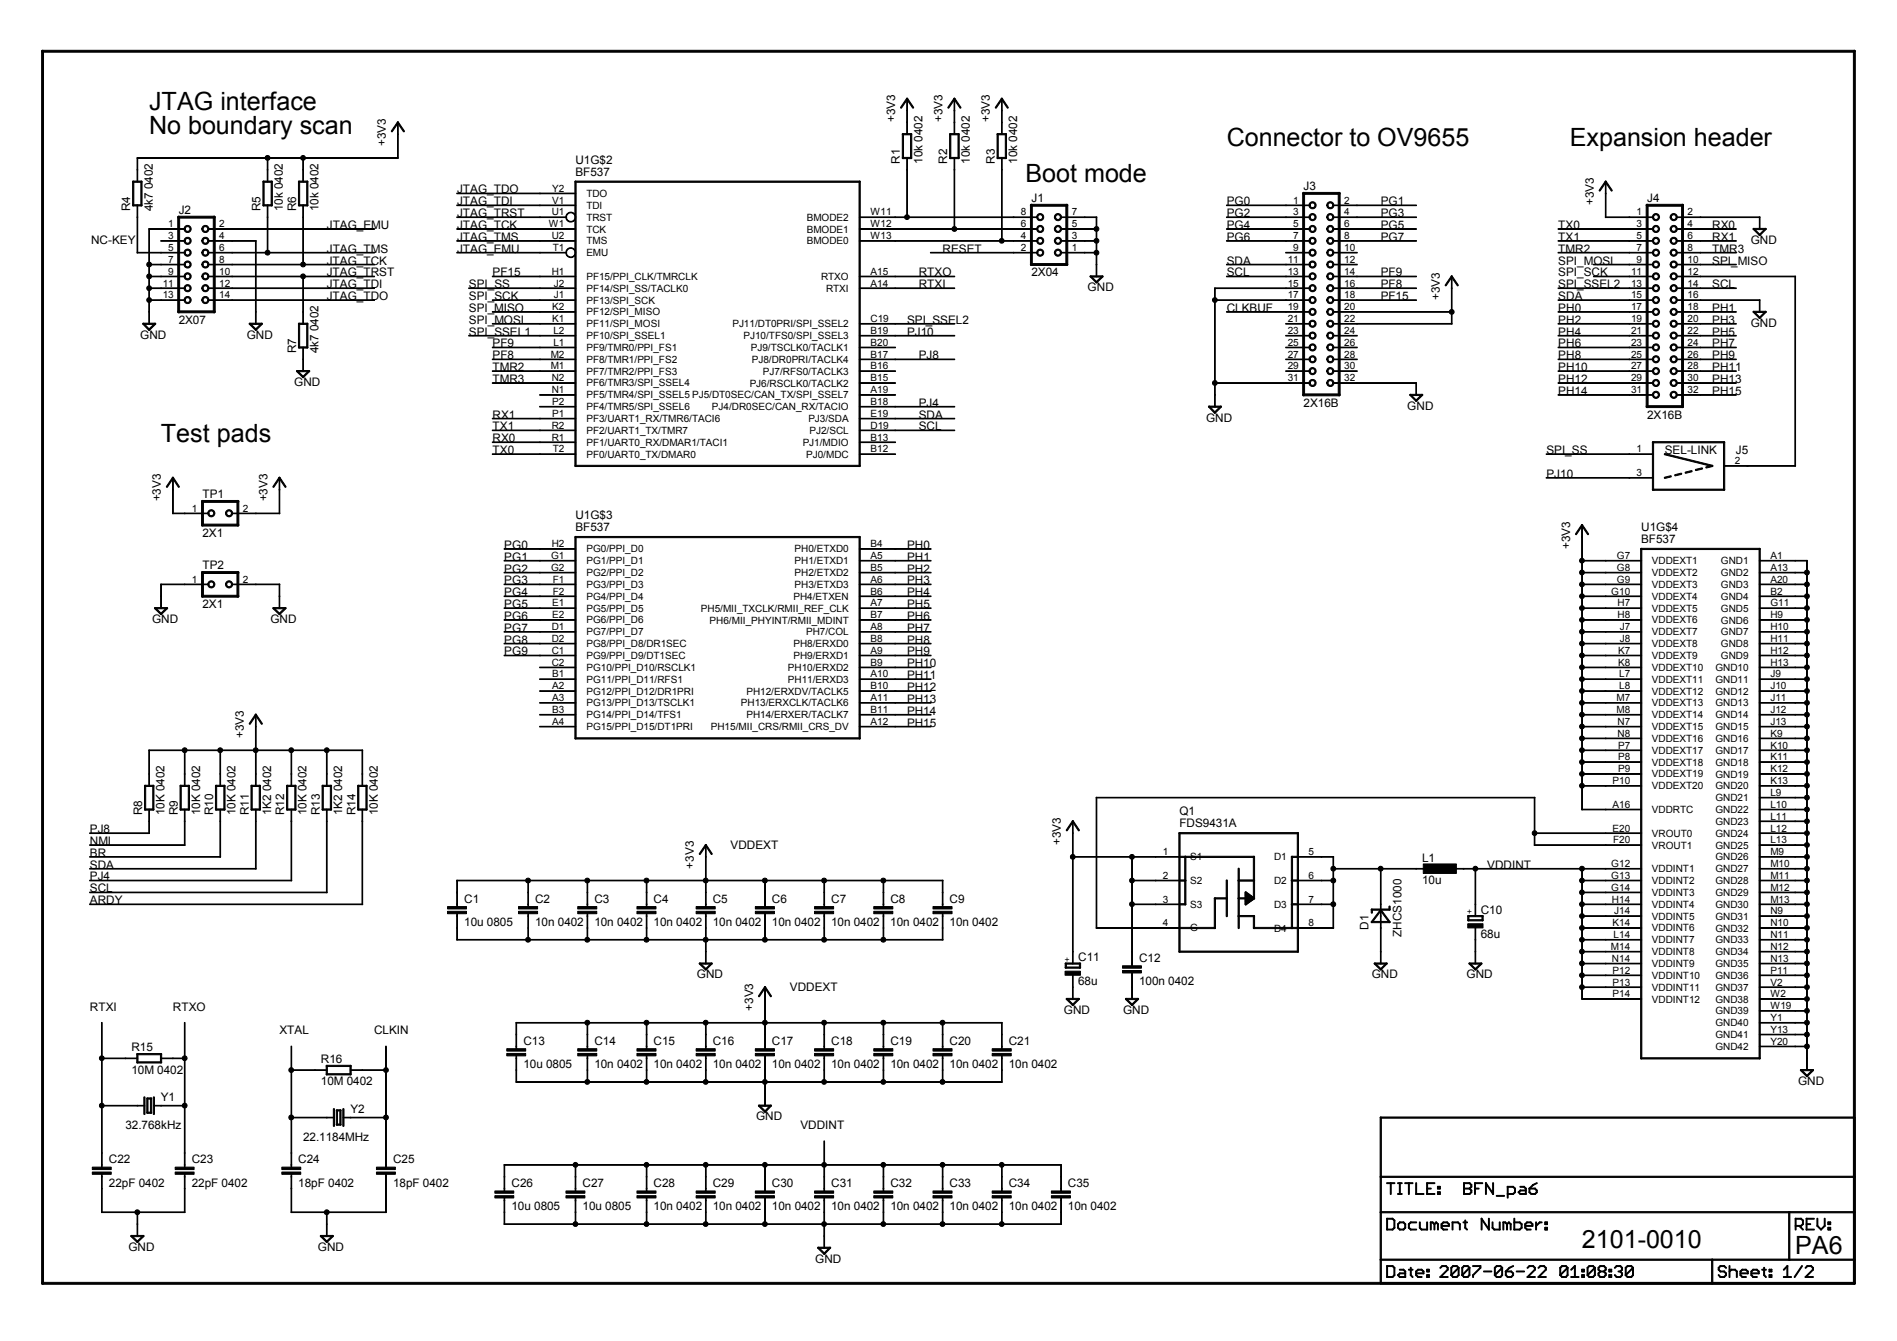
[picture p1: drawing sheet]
<svg xmlns="http://www.w3.org/2000/svg" width="297mm" height="210mm" viewBox="0 0 297 210" stroke-linecap="round" stroke-linejoin="round" font-family="sans-serif">
<defs><g id="words">
<g font-size="3.9">
<text x="23.3" y="17.3">JTAG interface</text>
<text x="23.3" y="21">No boundary scan</text>
<text x="192.1" y="22.9">Connector to OV9655</text>
<text x="245.8" y="22.9">Expansion header</text>
<text x="160.6" y="28.4">Boot mode</text>
<text x="25.2" y="69.2">Test pads</text>
<text x="247.7" y="195.3">2101-0010</text>
<text x="281.1" y="196.2">PA6</text>
</g>
<g font-size="1.8">
<text x="60.4" y="22.9" transform="rotate(-90 60.4 22.9)">+3V3</text>
<text x="140.2" y="19.2" transform="rotate(-90 140.2 19.2)">+3V3</text>
<text x="147.6" y="19.2" transform="rotate(-90 147.6 19.2)">+3V3</text>
<text x="155" y="19.2" transform="rotate(-90 155 19.2)">+3V3</text>
<text x="90.1" y="25.6">U1G$2</text>
<text x="90.1" y="27.5">BF537</text>
<text x="140.9" y="25.6" transform="rotate(-90 140.9 25.6)">R1</text>
<text x="144.4" y="25.6" transform="rotate(-90 144.4 25.6)">10k 0402</text>
<text x="148.3" y="25.6" transform="rotate(-90 148.3 25.6)">R2</text>
<text x="151.8" y="25.6" transform="rotate(-90 151.8 25.6)">10k 0402</text>
<text x="155.8" y="25.6" transform="rotate(-90 155.8 25.6)">R3</text>
<text x="159.3" y="25.6" transform="rotate(-90 159.3 25.6)">10k 0402</text>
<text x="204.1" y="29.7">J3</text>
<text x="20.4" y="33.1" transform="rotate(-90 20.4 33.1)">R4</text>
<text x="23.9" y="33.1" transform="rotate(-90 23.9 33.1)">4k7 0402</text>
<text x="28" y="33.4">J2</text>
<text x="40.8" y="33.1" transform="rotate(-90 40.8 33.1)">R5</text>
<text x="44.3" y="33.1" transform="rotate(-90 44.3 33.1)">10k 0402</text>
<text x="46.4" y="33.1" transform="rotate(-90 46.4 33.1)">R6</text>
<text x="49.9" y="33.1" transform="rotate(-90 49.9 33.1)">10k 0402</text>
<text x="51.2" y="35.8">JTAG_EMU</text>
<text x="71.6" y="35.8">JTAG_TCK</text>
<text x="71.6" y="34">JTAG_TRST</text>
<text x="71.6" y="32.1">JTAG_TDI</text>
<text x="71.6" y="30.3">JTAG_TDO</text>
<text x="161.5" y="31.6">J1</text>
<text x="192.1" y="32.1">PG0</text>
<text x="192.1" y="34">PG2</text>
<text x="192.1" y="35.8">PG4</text>
<text x="216.2" y="32.1">PG1</text>
<text x="216.2" y="34">PG3</text>
<text x="216.2" y="35.8">PG5</text>
<text x="244" y="35.8">TX0</text>
<text x="249.6" y="32.1" transform="rotate(-90 249.6 32.1)">+3V3</text>
<text x="257.9" y="31.6">J4</text>
<text x="268.1" y="35.8">RX0</text>
<text x="14.3" y="38.2">NC-KEY</text>
<text x="51.2" y="41.4">JTAG_TCK</text>
<text x="51.2" y="39.5">JTAG_TMS</text>
<text x="71.6" y="37.7">JTAG_TMS</text>
<text x="71.6" y="39.5">JTAG_EMU</text>
<text x="147.6" y="39.5">RESET</text>
<text x="192.1" y="37.7">PG6</text>
<text x="192.1" y="41.4">SDA</text>
<text x="216.2" y="37.7">PG7</text>
<text x="244" y="37.7">TX1</text>
<text x="244" y="39.5">TMR2</text>
<text x="244" y="41.4">SPI_MOSI</text>
<text x="268.1" y="41.4">SPI_MISO</text>
<text x="268.1" y="37.7">RX1</text>
<text x="268.1" y="39.5">TMR3</text>
<text x="274.1" y="38.2">GND</text>
<text x="51.2" y="43.3">JTAG_TRST</text>
<text x="51.2" y="45.1">JTAG_TDI</text>
<text x="51.2" y="47">JTAG_TDO</text>
<text x="73.4" y="47">SPI_SCK</text>
<text x="73.4" y="45.1">SPI_SS</text>
<text x="77.1" y="43.3">PF15</text>
<text x="143.9" y="43.3">RTXO</text>
<text x="143.9" y="45.1">RTXI</text>
<text x="161.5" y="43.3">2X04</text>
<text x="170.3" y="45.6">GND</text>
<text x="192.1" y="43.3">SCL</text>
<text x="216.2" y="43.3">PF9</text>
<text x="216.2" y="45.1">PF8</text>
<text x="216.2" y="47">PF15</text>
<text x="225.5" y="47" transform="rotate(-90 225.5 47)">+3V3</text>
<text x="244" y="47">SDA</text>
<text x="244" y="45.1">SPI_SSEL2</text>
<text x="244" y="43.3">SPI_SCK</text>
<text x="268.1" y="45.1">SCL</text>
<text x="22" y="53">GND</text>
<text x="28" y="50.7">2X07</text>
<text x="38.6" y="53">GND</text>
<text x="73.4" y="48.8">SPI_MISO</text>
<text x="73.4" y="52.5">SPI_SSEL1</text>
<text x="73.4" y="50.7">SPI_MOSI</text>
<text x="142" y="50.7">SPI_SSEL2</text>
<text x="142" y="52.5">PJ10</text>
<text x="192.1" y="48.8">CLKBUF</text>
<text x="244" y="48.8">PH0</text>
<text x="244" y="50.7">PH2</text>
<text x="244" y="52.5">PH4</text>
<text x="268.1" y="48.8">PH1</text>
<text x="268.1" y="50.7">PH3</text>
<text x="268.1" y="52.5">PH5</text>
<text x="274.1" y="51.1">GND</text>
<text x="46.4" y="55.3" transform="rotate(-90 46.4 55.3)">R7</text>
<text x="49.9" y="55.3" transform="rotate(-90 49.9 55.3)">4k7 0402</text>
<text x="77.1" y="54.4">PF9</text>
<text x="77.1" y="56.2">PF8</text>
<text x="77.1" y="58.1">TMR2</text>
<text x="77.1" y="59.9">TMR3</text>
<text x="143.9" y="56.2">PJ8</text>
<text x="244" y="54.4">PH6</text>
<text x="244" y="56.2">PH8</text>
<text x="244" y="58.1">PH10</text>
<text x="244" y="59.9">PH12</text>
<text x="268.1" y="54.4">PH7</text>
<text x="268.1" y="56.2">PH9</text>
<text x="268.1" y="58.1">PH11</text>
<text x="268.1" y="59.9">PH13</text>
<text x="46.1" y="60.4">GND</text>
<text x="77.1" y="65.5">RX1</text>
<text x="143.9" y="63.6">PJ4</text>
<text x="143.9" y="65.5">SDA</text>
<text x="188.8" y="66">GND</text>
<text x="204.1" y="63.6">2X16B</text>
<text x="220.4" y="64.1">GND</text>
<text x="244" y="61.8">PH14</text>
<text x="257.9" y="65.5">2X16B</text>
<text x="268.1" y="61.8">PH15</text>
<text x="77.1" y="69.2">RX0</text>
<text x="77.1" y="71.1">TX0</text>
<text x="77.1" y="67.4">TX1</text>
<text x="143.9" y="67.4">SCL</text>
<text x="242.1" y="71.1">SPI_SS</text>
<text x="260.7" y="71.1">SEL-LINK</text>
<text x="271.8" y="71.1">J5</text>
<text x="31.7" y="77.9">TP1</text>
<text x="242.1" y="74.8">PJ10</text>
<text x="25.2" y="78.5" transform="rotate(-90 25.2 78.5)">+3V3</text>
<text x="41.9" y="78.5" transform="rotate(-90 41.9 78.5)">+3V3</text>
<text x="90.1" y="81.3">U1G$3</text>
<text x="90.1" y="83.1">BF537</text>
<text x="257" y="83.1">U1G$4</text>
<text x="31.7" y="89">TP2</text>
<text x="31.7" y="84.1">2X1</text>
<text x="79" y="85.9">PG0</text>
<text x="79" y="89.6">PG2</text>
<text x="79" y="87.8">PG1</text>
<text x="142" y="85.9">PH0</text>
<text x="142" y="87.8">PH1</text>
<text x="142" y="89.6">PH2</text>
<text x="245.8" y="85.9" transform="rotate(-90 245.8 85.9)">+3V3</text>
<text x="257" y="85">BF537</text>
<text x="31.7" y="95.2">2X1</text>
<text x="79" y="93.3">PG4</text>
<text x="79" y="91.5">PG3</text>
<text x="79" y="95.2">PG5</text>
<text x="142" y="91.5">PH3</text>
<text x="142" y="93.3">PH4</text>
<text x="142" y="95.2">PH5</text>
<text x="23.8" y="97.5">GND</text>
<text x="42.4" y="97.5">GND</text>
<text x="79" y="97">PG6</text>
<text x="79" y="98.9">PG7</text>
<text x="79" y="100.7">PG8</text>
<text x="142" y="97">PH6</text>
<text x="142" y="98.9">PH7</text>
<text x="142" y="100.7">PH8</text>
<text x="79" y="102.6">PG9</text>
<text x="142" y="102.6">PH9</text>
<text x="142" y="104.5">PH10</text>
<text x="142" y="106.3">PH11</text>
<text x="142" y="108.2">PH12</text>
<text x="142" y="110">PH13</text>
<text x="142" y="111.9">PH14</text>
<text x="142" y="113.7">PH15</text>
<text x="38.2" y="115.6" transform="rotate(-90 38.2 115.6)">+3V3</text>
<text x="14.1" y="130.4">PJ8</text>
<text x="22.3" y="127.6" transform="rotate(-90 22.3 127.6)">R8</text>
<text x="25.8" y="127.6" transform="rotate(-90 25.8 127.6)">10K 0402</text>
<text x="27.8" y="127.6" transform="rotate(-90 27.8 127.6)">R9</text>
<text x="31.3" y="127.6" transform="rotate(-90 31.3 127.6)">10K 0402</text>
<text x="33.4" y="127.6" transform="rotate(-90 33.4 127.6)">R10</text>
<text x="36.9" y="127.6" transform="rotate(-90 36.9 127.6)">10K 0402</text>
<text x="38.9" y="127.6" transform="rotate(-90 38.9 127.6)">R11</text>
<text x="42.5" y="127.6" transform="rotate(-90 42.5 127.6)">1K2 0402</text>
<text x="44.5" y="127.6" transform="rotate(-90 44.5 127.6)">R12</text>
<text x="48" y="127.6" transform="rotate(-90 48 127.6)">10K 0402</text>
<text x="50.1" y="127.6" transform="rotate(-90 50.1 127.6)">R13</text>
<text x="53.6" y="127.6" transform="rotate(-90 53.6 127.6)">1K2 0402</text>
<text x="55.6" y="127.6" transform="rotate(-90 55.6 127.6)">R14</text>
<text x="59.1" y="127.6" transform="rotate(-90 59.1 127.6)">10K 0402</text>
<text x="184.7" y="127.6">Q1</text>
<text x="184.7" y="129.5">FDS9431A</text>
<text x="14.1" y="132.3">NMI</text>
<text x="14.1" y="134.1">BR</text>
<text x="14.1" y="137.8">PJ4</text>
<text x="14.1" y="136">SDA</text>
<text x="108.6" y="136" transform="rotate(-90 108.6 136)">+3V3</text>
<text x="114.4" y="132.8">VDDEXT</text>
<text x="166.1" y="132.3" transform="rotate(-90 166.1 132.3)">+3V3</text>
<text x="222.7" y="134.9">L1</text>
<text x="232.9" y="136">VDDINT</text>
<text x="14.1" y="141.5">ARDY</text>
<text x="14.1" y="139.7">SCL</text>
<text x="72.7" y="141.3">C1</text>
<text x="83.8" y="141.3">C2</text>
<text x="93.1" y="141.3">C3</text>
<text x="102.3" y="141.3">C4</text>
<text x="111.6" y="141.3">C5</text>
<text x="120.9" y="141.3">C6</text>
<text x="130.1" y="141.3">C7</text>
<text x="139.4" y="141.3">C8</text>
<text x="148.7" y="141.3">C9</text>
<text x="222.7" y="138.4">10u</text>
<text x="231.9" y="143">C10</text>
<text x="72.7" y="145">10u 0805</text>
<text x="83.8" y="145">10n 0402</text>
<text x="93.1" y="145">10n 0402</text>
<text x="102.3" y="145">10n 0402</text>
<text x="111.6" y="145">10n 0402</text>
<text x="120.9" y="145">10n 0402</text>
<text x="130.1" y="145">10n 0402</text>
<text x="139.4" y="145">10n 0402</text>
<text x="148.7" y="145">10n 0402</text>
<text x="214.3" y="145.5" transform="rotate(-90 214.3 145.5)">D1</text>
<text x="219.5" y="146.6" transform="rotate(-90 219.5 146.6)">ZHCS1000</text>
<text x="231.9" y="146.7">68u</text>
<text x="109.1" y="153.1">GND</text>
<text x="123.7" y="155.1">VDDEXT</text>
<text x="168.8" y="154.2">68u</text>
<text x="168.8" y="150.5">C11</text>
<text x="178.4" y="150.5">C12</text>
<text x="178.4" y="154.2">100n 0402</text>
<text x="214.8" y="153.1">GND</text>
<text x="229.6" y="153.1">GND</text>
<text x="14.1" y="158.2">RTXI</text>
<text x="27.1" y="158.2">RTXO</text>
<text x="43.7" y="161.9">XTAL</text>
<text x="58.6" y="161.9">CLKIN</text>
<text x="117.9" y="158.2" transform="rotate(-90 117.9 158.2)">+3V3</text>
<text x="166.6" y="158.7">GND</text>
<text x="175.8" y="158.7">GND</text>
<text x="20.6" y="164.5">R15</text>
<text x="50.2" y="166.4">R16</text>
<text x="82" y="163.5">C13</text>
<text x="82" y="167.2">10u 0805</text>
<text x="93.1" y="163.5">C14</text>
<text x="93.1" y="167.2">10n 0402</text>
<text x="102.3" y="167.2">10n 0402</text>
<text x="102.3" y="163.5">C15</text>
<text x="111.6" y="167.2">10n 0402</text>
<text x="111.6" y="163.5">C16</text>
<text x="120.9" y="167.2">10n 0402</text>
<text x="120.9" y="163.5">C17</text>
<text x="130.1" y="167.2">10n 0402</text>
<text x="130.1" y="163.5">C18</text>
<text x="139.4" y="167.2">10n 0402</text>
<text x="139.4" y="163.5">C19</text>
<text x="148.7" y="167.2">10n 0402</text>
<text x="148.7" y="163.5">C20</text>
<text x="158" y="167.2">10n 0402</text>
<text x="158" y="163.5">C21</text>
<text x="20.6" y="168">10M 0402</text>
<text x="25.2" y="172.3">Y1</text>
<text x="50.2" y="169.9">10M 0402</text>
<text x="281.6" y="169.8">GND</text>
<text x="19.6" y="176.8">32.768kHz</text>
<text x="47.5" y="178.6">22.1184MHz</text>
<text x="54.9" y="174.2">Y2</text>
<text x="118.4" y="175.4">GND</text>
<text x="125.3" y="176.8">VDDINT</text>
<text x="17.1" y="182.1">C22</text>
<text x="17.1" y="185.8">22pF 0402</text>
<text x="30" y="182.1">C23</text>
<text x="30" y="185.8">22pF 0402</text>
<text x="46.7" y="182.1">C24</text>
<text x="46.7" y="185.8">18pF 0402</text>
<text x="61.5" y="182.1">C25</text>
<text x="61.6" y="185.8">18pF 0402</text>
<text x="80.1" y="185.8">C26</text>
<text x="91.2" y="185.8">C27</text>
<text x="102.3" y="185.8">C28</text>
<text x="111.6" y="185.8">C29</text>
<text x="120.9" y="185.8">C30</text>
<text x="130.1" y="185.8">C31</text>
<text x="139.4" y="185.8">C32</text>
<text x="148.7" y="185.8">C33</text>
<text x="158" y="185.8">C34</text>
<text x="167.2" y="185.8">C35</text>
<text x="80.1" y="189.5">10u 0805</text>
<text x="91.2" y="189.5">10u 0805</text>
<text x="102.3" y="189.5">10n 0402</text>
<text x="111.6" y="189.5">10n 0402</text>
<text x="120.9" y="189.5">10n 0402</text>
<text x="130.1" y="189.5">10n 0402</text>
<text x="139.4" y="189.5">10n 0402</text>
<text x="148.7" y="189.5">10n 0402</text>
<text x="158" y="189.5">10n 0402</text>
<text x="167.2" y="189.5">10n 0402</text>
<text x="20.1" y="195.8">GND</text>
<text x="49.8" y="195.8">GND</text>
<text x="127.7" y="197.6">GND</text>
</g>
<g font-size="1.6">
<text x="26.3" y="35.6">1</text>
<text x="34.3" y="35.6">2</text>
<text x="86" y="35.6">W1</text>
<text x="86.4" y="33.7">U1</text>
<text x="86.5" y="31.9">V1</text>
<text x="86.5" y="30">Y2</text>
<text x="91.8" y="34.5">TRST</text>
<text x="91.8" y="32.7">TDI</text>
<text x="91.8" y="30.8">TDO</text>
<text x="126.3" y="34.5">BMODE2</text>
<text x="136.3" y="35.6">W12</text>
<text x="136.3" y="33.7">W11</text>
<text x="159.8" y="35.6">6</text>
<text x="159.8" y="33.7">8</text>
<text x="167.8" y="35.6">5</text>
<text x="167.8" y="33.7">7</text>
<text x="202.5" y="31.9">1</text>
<text x="202.5" y="33.7">3</text>
<text x="202.5" y="35.6">5</text>
<text x="210.5" y="31.9">2</text>
<text x="210.5" y="33.7">4</text>
<text x="210.5" y="35.6">6</text>
<text x="256.3" y="33.7">1</text>
<text x="256.3" y="35.6">3</text>
<text x="264.2" y="33.7">2</text>
<text x="264.2" y="35.6">4</text>
<text x="26.3" y="39.3">5</text>
<text x="26.3" y="37.4">3</text>
<text x="26.3" y="41.1">7</text>
<text x="34.3" y="37.4">4</text>
<text x="34.3" y="39.3">6</text>
<text x="34.3" y="41.1">8</text>
<text x="86.4" y="37.4">U2</text>
<text x="86.6" y="39.3">T1</text>
<text x="91.8" y="40.1">EMU</text>
<text x="91.8" y="38.2">TMS</text>
<text x="91.8" y="36.4">TCK</text>
<text x="126.3" y="38.3">BMODE0</text>
<text x="126.3" y="36.4">BMODE1</text>
<text x="136.3" y="37.4">W13</text>
<text x="159.8" y="39.3">2</text>
<text x="159.8" y="37.4">4</text>
<text x="167.8" y="39.3">1</text>
<text x="167.8" y="37.4">3</text>
<text x="201.6" y="41.1">11</text>
<text x="202.5" y="37.4">7</text>
<text x="202.5" y="39.3">9</text>
<text x="210.5" y="41.1">12</text>
<text x="210.5" y="37.4">8</text>
<text x="210.5" y="39.3">10</text>
<text x="256.3" y="37.4">5</text>
<text x="256.3" y="39.3">7</text>
<text x="256.3" y="41.1">9</text>
<text x="264.2" y="37.4">6</text>
<text x="264.2" y="39.3">8</text>
<text x="264.2" y="41.1">10</text>
<text x="25.5" y="46.7">13</text>
<text x="25.5" y="44.9">11</text>
<text x="26.3" y="43">9</text>
<text x="34.3" y="46.7">14</text>
<text x="34.3" y="44.9">12</text>
<text x="34.3" y="43">10</text>
<text x="86.4" y="43">H1</text>
<text x="86.7" y="46.7">J1</text>
<text x="86.7" y="44.9">J2</text>
<text x="91.8" y="47.5">PF13/SPI_SCK</text>
<text x="91.8" y="45.7">PF14/SPI_SS/TACLK0</text>
<text x="91.8" y="43.8">PF15/PPI_CLK/TMRCLK</text>
<text x="128.6" y="43.8">RTXO</text>
<text x="129.3" y="45.7">RTXI</text>
<text x="136.3" y="44.9">A14</text>
<text x="136.3" y="43">A15</text>
<text x="201.6" y="43">13</text>
<text x="201.6" y="44.9">15</text>
<text x="201.6" y="46.7">17</text>
<text x="210.5" y="43">14</text>
<text x="210.5" y="44.9">16</text>
<text x="210.5" y="46.7">18</text>
<text x="255.4" y="43">11</text>
<text x="255.4" y="44.9">13</text>
<text x="255.4" y="46.7">15</text>
<text x="264.2" y="43">12</text>
<text x="264.2" y="44.9">14</text>
<text x="264.2" y="46.7">16</text>
<text x="86.5" y="50.4">K1</text>
<text x="86.5" y="48.6">K2</text>
<text x="86.7" y="52.3">L2</text>
<text x="91.8" y="53.1">PF10/SPI_SSEL1</text>
<text x="91.8" y="51.2">PF11/SPI_MOSI</text>
<text x="91.8" y="49.4">PF12/SPI_MISO</text>
<text x="114.7" y="51.2">PJ11/DT0PRI/SPI_SSEL2</text>
<text x="116.4" y="53.1">PJ10/TFS0/SPI_SSEL3</text>
<text x="136.3" y="52.3">B19</text>
<text x="136.3" y="50.4">C19</text>
<text x="201.6" y="48.6">19</text>
<text x="201.6" y="50.4">21</text>
<text x="201.6" y="52.3">23</text>
<text x="210.5" y="48.6">20</text>
<text x="210.5" y="50.4">22</text>
<text x="210.5" y="52.3">24</text>
<text x="255.4" y="48.6">17</text>
<text x="255.4" y="50.4">19</text>
<text x="255.4" y="52.3">21</text>
<text x="264.2" y="48.6">18</text>
<text x="264.2" y="50.4">20</text>
<text x="264.2" y="52.3">22</text>
<text x="86.2" y="57.8">M1</text>
<text x="86.2" y="56">M2</text>
<text x="86.4" y="59.7">N2</text>
<text x="86.7" y="54.1">L1</text>
<text x="91.8" y="58.7">PF7/TMR2/PPI_FS3</text>
<text x="91.8" y="56.8">PF8/TMR1/PPI_FS2</text>
<text x="91.8" y="54.9">PF9/TMR0/PPI_FS1</text>
<text x="117.6" y="54.9">PJ9/TSCLK0/TACLK1</text>
<text x="117.7" y="56.8">PJ8/DR0PRI/TACLK4</text>
<text x="119.5" y="58.7">PJ7/RFS0/TACLK3</text>
<text x="136.3" y="59.7">B15</text>
<text x="136.3" y="57.8">B16</text>
<text x="136.3" y="56">B17</text>
<text x="136.3" y="54.1">B20</text>
<text x="201.6" y="54.1">25</text>
<text x="201.6" y="56">27</text>
<text x="201.6" y="57.8">29</text>
<text x="201.6" y="59.7">31</text>
<text x="210.5" y="54.1">26</text>
<text x="210.5" y="56">28</text>
<text x="210.5" y="57.8">30</text>
<text x="210.5" y="59.7">32</text>
<text x="255.4" y="54.1">23</text>
<text x="255.4" y="56">25</text>
<text x="255.4" y="57.8">27</text>
<text x="255.4" y="59.7">29</text>
<text x="264.2" y="54.1">24</text>
<text x="264.2" y="56">26</text>
<text x="264.2" y="57.8">28</text>
<text x="264.2" y="59.7">30</text>
<text x="86.4" y="61.5">N1</text>
<text x="86.5" y="65.3">P1</text>
<text x="86.5" y="63.4">P2</text>
<text x="91.8" y="64.2">PF4/TMR5/SPI_SSEL6</text>
<text x="91.8" y="62.4">PF5/TMR4/SPI_SSEL5 PJ5/DT0SEC/CAN_TX/SPI_SSEL7</text>
<text x="91.8" y="60.5">PF6/TMR3/SPI_SSEL4</text>
<text x="111.5" y="64.2">PJ4/DR0SEC/CAN_RX/TACIO</text>
<text x="117.4" y="60.5">PJ6/RSCLK0/TACLK2</text>
<text x="136.3" y="65.3">E19</text>
<text x="136.3" y="63.4">B18</text>
<text x="136.3" y="61.5">A19</text>
<text x="255.4" y="61.5">31</text>
<text x="264.2" y="61.5">32</text>
<text x="86.4" y="69">R1</text>
<text x="86.4" y="67.1">R2</text>
<text x="86.6" y="70.8">T2</text>
<text x="91.8" y="71.6">PF0/UART0_TX/DMAR0</text>
<text x="91.8" y="69.8">PF1/UART0_RX/DMAR1/TACI1</text>
<text x="91.8" y="67.9">PF2/UART1_TX/TMR7</text>
<text x="91.8" y="66.1">PF3/UART1_RX/TMR6/TACI6</text>
<text x="125.7" y="69.8">PJ1/MDIO</text>
<text x="126.2" y="71.6">PJ0/MDC</text>
<text x="126.6" y="66.1">PJ3/SDA</text>
<text x="126.7" y="67.9">PJ2/SCL</text>
<text x="136.3" y="70.8">B12</text>
<text x="136.3" y="69">B13</text>
<text x="136.3" y="67.1">D19</text>
<text x="256.3" y="70.8">1</text>
<text x="256.3" y="74.5">3</text>
<text x="271.7" y="72.7">2</text>
<text x="30.1" y="80.1">1</text>
<text x="38" y="80.1">2</text>
<text x="86.3" y="87.5">G1</text>
<text x="86.3" y="89.4">G2</text>
<text x="86.4" y="85.6">H2</text>
<text x="91.8" y="86.5">PG0/PPI_D0</text>
<text x="91.8" y="88.3">PG1/PPI_D1</text>
<text x="124.4" y="86.5">PH0/ETXD0</text>
<text x="124.4" y="88.3">PH1/ETXD1</text>
<text x="136.3" y="85.6">B4</text>
<text x="136.3" y="87.5">A5</text>
<text x="136.3" y="89.4">B5</text>
<text x="253.2" y="87.5">G7</text>
<text x="253.2" y="89.4">G8</text>
<text x="258.7" y="88.3">VDDEXT1</text>
<text x="269.5" y="88.3">GND1</text>
<text x="277.2" y="87.5">A1</text>
<text x="277.2" y="89.4">A13</text>
<text x="30.1" y="91.2">1</text>
<text x="38" y="91.2">2</text>
<text x="86.5" y="94.9">E1</text>
<text x="86.6" y="91.2">F1</text>
<text x="86.6" y="93.1">F2</text>
<text x="91.8" y="90.2">PG2/PPI_D2</text>
<text x="91.8" y="92">PG3/PPI_D3</text>
<text x="91.8" y="93.9">PG4/PPI_D4</text>
<text x="91.8" y="95.7">PG5/PPI_D5</text>
<text x="109.7" y="95.7">PH5/MII_TXCLK/RMII_REF_CLK</text>
<text x="124.2" y="93.9">PH4/ETXEN</text>
<text x="124.4" y="90.2">PH2/ETXD2</text>
<text x="124.4" y="92">PH3/ETXD3</text>
<text x="136.3" y="91.2">A6</text>
<text x="136.3" y="93.1">B6</text>
<text x="136.3" y="94.9">A7</text>
<text x="252.3" y="93.1">G10</text>
<text x="253.2" y="91.2">G9</text>
<text x="253.3" y="94.9">H7</text>
<text x="258.7" y="90.2">VDDEXT2</text>
<text x="258.7" y="92">VDDEXT3</text>
<text x="258.7" y="93.9">VDDEXT4</text>
<text x="258.7" y="95.7">VDDEXT5</text>
<text x="269.5" y="90.2">GND2</text>
<text x="269.5" y="92">GND3</text>
<text x="269.5" y="93.9">GND4</text>
<text x="269.5" y="95.7">GND5</text>
<text x="277.2" y="91.2">A20</text>
<text x="277.2" y="93.1">B2</text>
<text x="277.2" y="94.9">G11</text>
<text x="86.4" y="98.6">D1</text>
<text x="86.4" y="100.5">D2</text>
<text x="86.5" y="96.8">E2</text>
<text x="91.8" y="97.6">PG6/PPI_D6</text>
<text x="91.8" y="99.4">PG7/PPI_D7</text>
<text x="91.8" y="101.3">PG8/PPI_D8/DR1SEC</text>
<text x="111.1" y="97.6">PH6/MII_PHYINT/RMII_MDINT</text>
<text x="124.2" y="101.3">PH8/ERXD0</text>
<text x="126.2" y="99.5">PH7/COL</text>
<text x="136.3" y="96.8">B7</text>
<text x="136.3" y="98.6">A8</text>
<text x="136.3" y="100.5">B8</text>
<text x="253.3" y="96.8">H8</text>
<text x="253.6" y="98.6">J7</text>
<text x="253.6" y="100.5">J8</text>
<text x="258.7" y="97.6">VDDEXT6</text>
<text x="258.7" y="99.4">VDDEXT7</text>
<text x="258.7" y="101.3">VDDEXT8</text>
<text x="269.5" y="97.6">GND6</text>
<text x="269.5" y="99.5">GND7</text>
<text x="269.5" y="101.3">GND8</text>
<text x="277.2" y="96.8">H9</text>
<text x="277.2" y="98.6">H10</text>
<text x="277.2" y="100.5">H11</text>
<text x="86.4" y="104.2">C2</text>
<text x="86.4" y="102.3">C1</text>
<text x="86.5" y="106">B1</text>
<text x="86.5" y="107.9">A2</text>
<text x="91.8" y="105">PG10/PPI_D10/RSCLK1</text>
<text x="91.8" y="103.1">PG9/PPI_D9/DT1SEC</text>
<text x="91.8" y="106.8">PG11/PPI_D11/RFS1</text>
<text x="123.4" y="105">PH10/ERXD2</text>
<text x="123.4" y="106.9">PH11/ERXD3</text>
<text x="124.2" y="103.2">PH9/ERXD1</text>
<text x="136.3" y="102.3">A9</text>
<text x="136.3" y="104.2">B9</text>
<text x="136.3" y="106">A10</text>
<text x="136.3" y="107.9">B10</text>
<text x="253.4" y="102.3">K7</text>
<text x="253.4" y="104.2">K8</text>
<text x="253.5" y="106">L7</text>
<text x="253.5" y="107.9">L8</text>
<text x="258.7" y="103.1">VDDEXT9</text>
<text x="258.7" y="105">VDDEXT10</text>
<text x="258.7" y="106.8">VDDEXT11</text>
<text x="268.6" y="105">GND10</text>
<text x="268.6" y="106.9">GND11</text>
<text x="269.5" y="103.2">GND9</text>
<text x="277.2" y="102.3">H12</text>
<text x="277.2" y="104.2">H13</text>
<text x="277.2" y="106">J9</text>
<text x="277.2" y="107.9">J10</text>
<text x="86.5" y="109.7">A3</text>
<text x="86.5" y="111.6">B3</text>
<text x="86.5" y="113.5">A4</text>
<text x="91.8" y="108.7">PG12/PPI_D12/DR1PRI</text>
<text x="91.8" y="110.6">PG13/PPI_D13/TSCLK1</text>
<text x="91.8" y="112.4">PG14/PPI_D14/TFS1</text>
<text x="116" y="110.6">PH13/ERXCLK/TACLK6</text>
<text x="116.9" y="108.7">PH12/ERXDV/TACLK5</text>
<text x="116.9" y="112.4">PH14/ERXER/TACLK7</text>
<text x="136.3" y="109.7">A11</text>
<text x="136.3" y="111.6">B11</text>
<text x="136.3" y="113.5">A12</text>
<text x="253.1" y="109.7">M7</text>
<text x="253.1" y="111.6">M8</text>
<text x="253.3" y="113.5">N7</text>
<text x="258.7" y="108.7">VDDEXT12</text>
<text x="258.7" y="110.6">VDDEXT13</text>
<text x="258.7" y="112.4">VDDEXT14</text>
<text x="268.6" y="108.7">GND12</text>
<text x="268.6" y="110.6">GND13</text>
<text x="268.6" y="112.4">GND14</text>
<text x="277.2" y="109.8">J11</text>
<text x="277.2" y="111.6">J12</text>
<text x="277.2" y="113.5">J13</text>
<text x="91.8" y="114.3">PG15/PPI_D15/DT1PRI</text>
<text x="111.3" y="114.3">PH15/MII_CRS/RMII_CRS_DV</text>
<text x="253.3" y="115.3">N8</text>
<text x="253.4" y="117.2">P7</text>
<text x="253.4" y="119">P8</text>
<text x="258.7" y="114.3">VDDEXT15</text>
<text x="258.7" y="116.1">VDDEXT16</text>
<text x="258.7" y="118">VDDEXT17</text>
<text x="258.7" y="119.8">VDDEXT18</text>
<text x="268.6" y="114.3">GND15</text>
<text x="268.6" y="116.1">GND16</text>
<text x="268.6" y="118">GND17</text>
<text x="268.6" y="119.8">GND18</text>
<text x="277.2" y="115.3">K9</text>
<text x="277.2" y="117.2">K10</text>
<text x="277.2" y="119">K11</text>
<text x="252.5" y="122.7">P10</text>
<text x="253.4" y="120.9">P9</text>
<text x="258.7" y="121.7">VDDEXT19</text>
<text x="258.7" y="123.6">VDDEXT20</text>
<text x="268.6" y="121.7">GND19</text>
<text x="268.6" y="123.6">GND20</text>
<text x="268.6" y="125.4">GND21</text>
<text x="277.2" y="120.9">K12</text>
<text x="277.2" y="122.7">K13</text>
<text x="277.2" y="124.6">L9</text>
<text x="252.5" y="126.5">A16</text>
<text x="252.5" y="130.2">E20</text>
<text x="252.6" y="132">F20</text>
<text x="258.7" y="127.3">VDDRTC</text>
<text x="258.7" y="131">VROUT0</text>
<text x="268.6" y="127.3">GND22</text>
<text x="268.6" y="129.1">GND23</text>
<text x="268.6" y="131">GND24</text>
<text x="277.2" y="126.5">L10</text>
<text x="277.2" y="128.3">L11</text>
<text x="277.2" y="130.2">L12</text>
<text x="277.2" y="132">L13</text>
<text x="182.1" y="133.9">1</text>
<text x="182.1" y="137.6">2</text>
<text x="186.4" y="134.7">S1</text>
<text x="199.5" y="134.7">D1</text>
<text x="204.9" y="133.9">5</text>
<text x="204.9" y="137.6">6</text>
<text x="252.3" y="135.7">G12</text>
<text x="252.3" y="137.6">G13</text>
<text x="258.7" y="132.8">VROUT1</text>
<text x="258.7" y="136.5">VDDINT1</text>
<text x="268.6" y="132.8">GND25</text>
<text x="268.6" y="134.7">GND26</text>
<text x="268.6" y="136.5">GND27</text>
<text x="277.2" y="133.9">M9</text>
<text x="277.2" y="135.7">M10</text>
<text x="277.2" y="137.6">M11</text>
<text x="182.1" y="141.3">3</text>
<text x="186.4" y="138.4">S2</text>
<text x="186.4" y="142.1">S3</text>
<text x="199.5" y="138.4">D2</text>
<text x="199.5" y="142.1">D3</text>
<text x="204.9" y="141.3">7</text>
<text x="252.3" y="139.4">G14</text>
<text x="252.4" y="141.3">H14</text>
<text x="252.7" y="143.1">J14</text>
<text x="258.7" y="138.4">VDDINT2</text>
<text x="258.7" y="140.2">VDDINT3</text>
<text x="258.7" y="142.1">VDDINT4</text>
<text x="258.7" y="144">VDDINT5</text>
<text x="268.6" y="138.4">GND28</text>
<text x="268.6" y="140.3">GND29</text>
<text x="268.6" y="142.1">GND30</text>
<text x="268.6" y="144">GND31</text>
<text x="277.2" y="139.4">M12</text>
<text x="277.2" y="141.3">M13</text>
<text x="277.2" y="143.1">N9</text>
<text x="182.1" y="145">4</text>
<text x="186.4" y="145.8">G</text>
<text x="199.5" y="145.8">D4</text>
<text x="204.9" y="145">8</text>
<text x="252.2" y="148.7">M14</text>
<text x="252.5" y="145">K14</text>
<text x="252.7" y="146.8">L14</text>
<text x="258.7" y="145.8">VDDINT6</text>
<text x="258.7" y="147.7">VDDINT7</text>
<text x="258.7" y="149.5">VDDINT8</text>
<text x="268.6" y="145.8">GND32</text>
<text x="268.6" y="147.7">GND33</text>
<text x="268.6" y="149.5">GND34</text>
<text x="277.2" y="145">N10</text>
<text x="277.2" y="146.8">N11</text>
<text x="277.2" y="148.7">N12</text>
<text x="252.4" y="150.5">N14</text>
<text x="252.5" y="152.4">P12</text>
<text x="252.5" y="154.3">P13</text>
<text x="258.7" y="151.4">VDDINT9</text>
<text x="258.7" y="153.2">VDDINT10</text>
<text x="258.7" y="155.1">VDDINT11</text>
<text x="268.6" y="151.4">GND35</text>
<text x="268.6" y="153.2">GND36</text>
<text x="268.6" y="155.1">GND37</text>
<text x="277.2" y="150.5">N13</text>
<text x="277.2" y="152.4">P11</text>
<text x="277.2" y="154.3">V2</text>
<text x="252.5" y="156.1">P14</text>
<text x="258.7" y="156.9">VDDINT12</text>
<text x="268.6" y="156.9">GND38</text>
<text x="268.6" y="158.8">GND39</text>
<text x="268.6" y="160.6">GND40</text>
<text x="277.2" y="156.1">W2</text>
<text x="277.2" y="158">W19</text>
<text x="277.2" y="159.8">Y1</text>
<text x="277.2" y="161.7">Y13</text>
<text x="268.6" y="162.5">GND41</text>
<text x="268.6" y="164.4">GND42</text>
<text x="277.2" y="163.5">Y20</text>
</g>
<g font-size="1.3">
<text x="230.6" y="143.1" transform="rotate(-90 230.6 143.1)">+</text>
<text x="167.6" y="150.5" transform="rotate(-90 167.6 150.5)">+</text>
</g>
</g></defs>
<g fill="#000" stroke="#000" stroke-width=".16">
<path d="M142 15.4l.1 .1-1 1.4-.1-.1z" fill-rule="evenodd"/>
<path d="M142 17.3h.1v1.9h-.1z" fill-rule="evenodd"/>
<path d="M142 15.4h.1v2l-.1-.1z" fill-rule="evenodd"/>
<path d="M142 15.4l1.1 1.4-.1 .1-1.1-1.4z" fill-rule="evenodd"/>
<path d="M149.4 15.4l.1 .1-1 1.4-.1-.1z" fill-rule="evenodd"/>
<path d="M149.4 17.3h.1v1.9h-.1z" fill-rule="evenodd"/>
<path d="M149.4 15.4h.1v2l-.1-.1z" fill-rule="evenodd"/>
<path d="M149.4 15.4l1.1 1.4-.1 .1-1.1-1.4z" fill-rule="evenodd"/>
<path d="M156.8 15.4l.2 .1-1.1 1.4-.1-.1z" fill-rule="evenodd"/>
<path d="M156.8 17.3h.1v1.9h-.1z" fill-rule="evenodd"/>
<path d="M156.8 15.4h.1v2l-.1-.1z" fill-rule="evenodd"/>
<path d="M156.8 15.4l1.1 1.4-.1 .1-1-1.4z" fill-rule="evenodd"/>
<path d="M6.5 8l.1-.1h283.8l.1 .2-.1 .1h-283.8z" fill-rule="evenodd"/>
<path d="M20.8 28.3l.2 .1-.1 3.8h-.1z" fill-rule="evenodd"/>
<path d="M21.5 24.7h.1l-.1 1.9z" fill-rule="evenodd"/>
<path d="M21.5 34h.1l-.1 5.6z" fill-rule="evenodd"/>
<path d="M21.5 26.5h.1l-.1 2z" fill-rule="evenodd"/>
<path d="M21.5 32.1h.1l-.1 2v-.1z" fill-rule="evenodd"/>
<path d="M22.1 28.4h.1v3.8h-.1z" fill-rule="evenodd"/>
<path d="M20.8 28.3h1.4v.2h-1.4z" fill-rule="evenodd"/>
<path d="M20.8 32h1.4v.2h-1.4z" fill-rule="evenodd"/>
<path d="M23.3 35.8h1.9l.1 .1h-2z" fill-rule="evenodd"/>
<path d="M21.5 39.5h3.7l.1 .1h-3.8z" fill-rule="evenodd"/>
<path d="M29 39.2a.56 .56 0 0 1 .7-.1 .56 .56 0 0 1 .1 .8l-.1 .1a.56 .56 0 0 1-.8-.1 .25 .25 0 0 1 .1-.4l.2-.3h.3a.38 .38 0 0 1 .3 .4 .38 .38 0 0 1-.4 .3l-.3-.1-.1-.3h-.2z" fill-rule="evenodd"/>
<path d="M29 37.3l.2-.1a.57 .57 0 0 1 .7 .3v.3a.56 .56 0 0 1-.6 .4 .56 .56 0 0 1-.5-.5h.2a.37 .37 0 0 1 .2-.3 .37 .37 0 0 1 .4 0 .39 .39 0 0 1-.1 .6l-.2 .1-.3-.2v-.2h-.2z" fill-rule="evenodd"/>
<path d="M29 35.5a.55 .55 0 0 1 .6-.2 .55 .55 0 0 1 .3 .7 .52 .52 0 0 1-.6 .4l-.3-.2-.2-.4h.2l.1-.3h.4a.38 .38 0 0 1 .2 .5l-.1 .2a.37 .37 0 0 1-.6-.4h-.2z" fill-rule="evenodd"/>
<path d="M25.2 35.8h3.8v.1h-3.8z" fill-rule="evenodd"/>
<path d="M25.2 39.5h3.8v.1h-3.8z" fill-rule="evenodd"/>
<path d="M25.2 37.7h3.8l-3.8 .1z" fill-rule="evenodd"/>
<path d="M31.7 39.2a.55 .55 0 0 1 .9 0 .56 .56 0 0 1 0 .7 .56 .56 0 0 1-.7 .1l-.3-.5h.2l.1-.2 .4-.1 .2 .3-.1 .3-.3 .1-.2-.1-.1-.3h-.2z" fill-rule="evenodd"/>
<path d="M31.7 37.3l.3-.1 .3-.1a.57 .57 0 0 1 .4 .6 .57 .57 0 0 1-.4 .5 .59 .59 0 0 1-.7-.5h.2a.38 .38 0 0 1 .3-.4 .38 .38 0 0 1 .4 .3l-.1 .4-.4 .1-.2-.4h-.2z" fill-rule="evenodd"/>
<path d="M31.8 35.4l.5-.1a.57 .57 0 0 1 .4 .5 .57 .57 0 0 1-.4 .6l-.5-.1-.2-.5h.2l.2-.3h.3l.2 .2v.2a.37 .37 0 0 1-.4 .3 .37 .37 0 0 1-.3-.4h-.2z" fill-rule="evenodd"/>
<path d="M27.8 33.9l.1-.1h5.7l.1 .3h-.1h-5.7z" fill-rule="evenodd"/>
<path d="M32.6 35.8h3.8v.1h-3.8z" fill-rule="evenodd"/>
<path d="M32.6 37.7h3.8l-3.8 .1z" fill-rule="evenodd"/>
<path d="M32.6 39.5h3.8v.1h-3.8z" fill-rule="evenodd"/>
<path d="M36.3 37.7h3.8l-3.8 .1z" fill-rule="evenodd"/>
<path d="M41.2 28.4h.2l-.1 3.8h-.1z" fill-rule="evenodd"/>
<path d="M41.8 24.7h.1v1.9h-.1z" fill-rule="evenodd"/>
<path d="M21.5 24.7h20.4v.1h-20.4z" fill-rule="evenodd"/>
<path d="M36.3 39.5h5.6v.1h-5.6z" fill-rule="evenodd"/>
<path d="M41.9 34v5.6h-.1z" fill-rule="evenodd"/>
<path d="M41.8 26.5h.1v2h-.1z" fill-rule="evenodd"/>
<path d="M41.8 32.1h.1v2l-.1-.1z" fill-rule="evenodd"/>
<path d="M42.5 28.4h.1v3.8h-.1z" fill-rule="evenodd"/>
<path d="M41.2 28.4l1.4-.1v.2h-1.4z" fill-rule="evenodd"/>
<path d="M41.2 32.1l1.4-.1v.2h-1.4z" fill-rule="evenodd"/>
<path d="M46.7 28.4h.2v3.8h-.2z" fill-rule="evenodd"/>
<path d="M47.4 24.7h.1v1.9h-.1z" fill-rule="evenodd"/>
<path d="M41.8 24.7h5.7v.1h-5.6z" fill-rule="evenodd"/>
<path d="M47.4 26.5h.1v2h-.1z" fill-rule="evenodd"/>
<path d="M47.4 32.1h.1v2l-.1-.1z" fill-rule="evenodd"/>
<path d="M48 28.4h.2v3.8h-.2z" fill-rule="evenodd"/>
<path d="M46.7 28.4l1.5-.1v.2h-1.4z" fill-rule="evenodd"/>
<path d="M46.7 32.1l1.5-.1v.2h-1.4z" fill-rule="evenodd"/>
<path d="M41.8 39.5h16.8v.1h-16.7z" fill-rule="evenodd"/>
<path d="M36.3 35.8h22.3v.1h-22.3z" fill-rule="evenodd"/>
<path d="M62.3 19.1l.1 .1-1.1 1.4v-.1z" fill-rule="evenodd"/>
<path d="M62.2 21h.2l-.1 3.8h-.1z" fill-rule="evenodd"/>
<path d="M47.4 24.7h14.9l.1 .1h-15z" fill-rule="evenodd"/>
<path d="M62.3 19.1h.1l-.1 2-.1-.1z" fill-rule="evenodd"/>
<path d="M62.2 19.1h.2l.9 1.4v.1z" fill-rule="evenodd"/>
<path d="M71.5 35.8h13.1v.1h-13.1z" fill-rule="evenodd"/>
<path d="M71.5 34h13.1l-13.1 .1z" fill-rule="evenodd"/>
<path d="M71.5 37.7h13.1l-13.1 .1z" fill-rule="evenodd"/>
<path d="M71.5 32.1h13.1v.1h-13.1z" fill-rule="evenodd"/>
<path d="M71.5 30.2h13.1v.1h-13.1z" fill-rule="evenodd"/>
<path d="M71.5 39.5h13.1v.1h-13.1z" fill-rule="evenodd"/>
<path d="M88.8 39a.81 .81 0 0 1 1-.1 .78 .78 0 0 1 0 1.3 .78 .78 0 0 1-1.2-.7h.1v-.1a.68 .68 0 0 1 1.1-.4l.2 .3a.65 .65 0 0 1-.4 .9 .67 .67 0 0 1-.9-.7h-.1v-.2z" fill-rule="evenodd"/>
<path d="M88.8 33.5a.78 .78 0 0 1 1-.1 .78 .78 0 0 1 .2 1 .78 .78 0 0 1-1 .3 .59 .59 0 0 1-.3-1l.4-.3 .5-.1a.7 .7 0 0 1 .4 .8 .67 .67 0 0 1-.6 .6 .67 .67 0 0 1-.7-.6l-.1-.2z" fill-rule="evenodd"/>
<path d="M84.5 39.5h4.2v.1h-4.2z" fill-rule="evenodd"/>
<path d="M84.5 34h4.2l-4.2 .1z" fill-rule="evenodd"/>
<path d="M84.5 37.7h5.6h.1l-5.7 .1z" fill-rule="evenodd"/>
<path d="M84.5 35.8h5.6l.1 .1h-5.7z" fill-rule="evenodd"/>
<path d="M84.5 32.1h5.6l.1 .1h-5.7z" fill-rule="evenodd"/>
<path d="M84.5 30.2h5.6l.1 .1h-5.7z" fill-rule="evenodd"/>
<path d="M90.1 28.3h44.5l.1 .2h-44.6z" fill-rule="evenodd"/>
<path d="M134.6 37.7h5.6l-5.6 .1z" fill-rule="evenodd"/>
<path d="M134.6 35.8h5.6v.1h-5.6z" fill-rule="evenodd"/>
<path d="M134.6 34h5.6l-5.6 .1z" fill-rule="evenodd"/>
<path d="M141.3 20.9l.2 .1-.1 3.8h-.1z" fill-rule="evenodd"/>
<path d="M140.1 34h2l-2 .1z" fill-rule="evenodd"/>
<path d="M142 26.5h.1v7.6l-.1-.1z" fill-rule="evenodd"/>
<path d="M142 19.1h.1v2l-.1-.1z" fill-rule="evenodd"/>
<path d="M142 24.7h.1v1.9h-.1z" fill-rule="evenodd"/>
<path d="M142.6 20.9l.2 .1-.1 3.8h-.1z" fill-rule="evenodd"/>
<path d="M141.3 20.9h1.4l.1 .1-1.5 .1z" fill-rule="evenodd"/>
<path d="M141.3 24.6h1.4l.1 .2h-1.5z" fill-rule="evenodd"/>
<path d="M148.8 20.9l.1 .1-.1 3.8h-.1z" fill-rule="evenodd"/>
<path d="M140.1 35.8h9.4v.1h-9.4z" fill-rule="evenodd"/>
<path d="M149.4 26.5h.1v9.4h-.1z" fill-rule="evenodd"/>
<path d="M149.4 19.1h.1v2l-.1-.1z" fill-rule="evenodd"/>
<path d="M149.4 24.7h.1v1.9h-.1z" fill-rule="evenodd"/>
<path d="M150.1 20.9l.1 .1-.1 3.8h-.1z" fill-rule="evenodd"/>
<path d="M148.8 20.9h1.3l.1 .1-1.4 .1z" fill-rule="evenodd"/>
<path d="M148.8 24.6h1.3l.1 .2h-1.4z" fill-rule="evenodd"/>
<path d="M156.2 20.9l.1 .1-.1 3.8h-.1z" fill-rule="evenodd"/>
<path d="M140.1 37.7h16.8l-16.8 .1z" fill-rule="evenodd"/>
<path d="M156.8 26.5h.1v11.3l-.1-.1z" fill-rule="evenodd"/>
<path d="M156.8 19.1h.1v2l-.1-.1z" fill-rule="evenodd"/>
<path d="M156.8 24.7h.1v1.9h-.1z" fill-rule="evenodd"/>
<path d="M157.5 20.9l.1 .1-.1 3.8h-.1z" fill-rule="evenodd"/>
<path d="M156.2 20.9h1.3l.1 .1-1.4 .1z" fill-rule="evenodd"/>
<path d="M156.2 24.6h1.3l.1 .2h-1.4z" fill-rule="evenodd"/>
<path d="M142 34h16.7h.1l-16.8 .1z" fill-rule="evenodd"/>
<path d="M149.4 35.8h9.3l.1 .1h-9.4z" fill-rule="evenodd"/>
<path d="M156.8 37.7h1.9h.1l-2 .1z" fill-rule="evenodd"/>
<path d="M145.7 39.5h13l.1 .1h-13.1z" fill-rule="evenodd"/>
<path d="M162.5 33.6l.1-.1a.56 .56 0 0 1 .8 .5 .56 .56 0 0 1-.9 .4l-.2-.4h.2l.2-.4 .4 .1a.38 .38 0 0 1-.1 .7l-.3-.1-.2-.2a.26 .26 0 0 1-.2-.2 .26 .26 0 0 1 .2-.3z" fill-rule="evenodd"/>
<path d="M162.5 35.4a.56 .56 0 0 1 .9 .4 .56 .56 0 0 1-.8 .5l-.2-.1-.1-.4h.2l.1-.3h.4a.37 .37 0 0 1 .3 .4 .37 .37 0 0 1-.4 .3 .37 .37 0 0 1-.4-.4h-.2v-.1z" fill-rule="evenodd"/>
<path d="M162.5 37.3a.56 .56 0 0 1 .8 .1 .56 .56 0 0 1-.2 .8h-.3l-.3-.1-.2-.3v-.1h.2a.37 .37 0 0 1 .4-.4 .37 .37 0 0 1 .3 .3 .37 .37 0 0 1-.2 .5l-.4-.1-.1-.3h-.2z" fill-rule="evenodd"/>
<path d="M162.5 39.1a.56 .56 0 0 1 .9 .3 .56 .56 0 0 1-.6 .7l-.3-.2a.26 .26 0 0 1-.2-.2 .26 .26 0 0 1 .2-.2l.2-.3h.4a.37 .37 0 0 1 0 .7 .36 .36 0 0 1-.4 0 .36 .36 0 0 1-.2-.4h-.2z" fill-rule="evenodd"/>
<path d="M158.7 39.5h3.8v.1h-3.8z" fill-rule="evenodd"/>
<path d="M158.7 37.7h3.8l-3.8 .1z" fill-rule="evenodd"/>
<path d="M158.7 35.8h3.8v.1h-3.8z" fill-rule="evenodd"/>
<path d="M158.7 34h3.8l-3.8 .1z" fill-rule="evenodd"/>
<path d="M165.4 33.5a.56 .56 0 0 1 .8 .3 .56 .56 0 0 1-.4 .7 .56 .56 0 0 1-.7-.5h.2v-.2a.37 .37 0 0 1 .4-.2 .37 .37 0 0 1 .3 .2v.3l-.1 .2h-.4l-.2-.3h-.2z" fill-rule="evenodd"/>
<path d="M165.4 35.4l.4-.1a.57 .57 0 0 1 .4 .5 .57 .57 0 0 1-.4 .6l-.4-.1-.3-.5h.2l.2-.3h.3l.2 .2v.2a.38 .38 0 0 1-.5 .3l-.2-.4h-.2z" fill-rule="evenodd"/>
<path d="M165.2 37.3l.3-.1 .3-.1a.57 .57 0 0 1 .4 .6 .57 .57 0 0 1-.4 .5 .61 .61 0 0 1-.7-.5h.2l.1-.2a.36 .36 0 0 1 .3-.2 .36 .36 0 0 1 .3 .2v.4l-.4 .2-.3-.4h-.2z" fill-rule="evenodd"/>
<path d="M165.4 39.1a.56 .56 0 0 1 .8 .2 .56 .56 0 0 1-.4 .8 .56 .56 0 0 1-.7-.6h.2l.2-.3h.3l.2 .2v.3l-.4 .2-.2-.1-.1-.3h-.2z" fill-rule="evenodd"/>
<path d="M161.4 32h5.7l.1 .2-.1 .1h-5.7v-.1z" fill-rule="evenodd"/>
<path d="M166.1 39.5h3.8v.1h-3.8z" fill-rule="evenodd"/>
<path d="M166.1 37.7h3.8l-3.8 .1z" fill-rule="evenodd"/>
<path d="M166.1 35.8h3.8v.1h-3.8z" fill-rule="evenodd"/>
<path d="M166.1 34h3.8l-3.8 .1z" fill-rule="evenodd"/>
<path d="M169.8 34h1.9l-1.9 .1z" fill-rule="evenodd"/>
<path d="M171.7 34v1.9h-.1z" fill-rule="evenodd"/>
<path d="M171.6 35.8h.1v2l-.1-.1z" fill-rule="evenodd"/>
<path d="M171.7 37.7v1.9h-.1z" fill-rule="evenodd"/>
<path d="M169.8 35.8h1.9v.1h-1.9z" fill-rule="evenodd"/>
<path d="M169.8 37.7h1.9l-1.9 .1z" fill-rule="evenodd"/>
<path d="M169.8 39.5h1.9v.1h-1.9z" fill-rule="evenodd"/>
<path d="M192 32.1h9.4v.1h-9.3z" fill-rule="evenodd"/>
<path d="M192.1 34h9.3l-9.3 .1z" fill-rule="evenodd"/>
<path d="M192 35.8h9.4v.1h-9.3z" fill-rule="evenodd"/>
<path d="M192.1 37.7h9.3l-9.3 .1z" fill-rule="evenodd"/>
<path d="M205.1 39.1a.6 .6 0 0 1 .8 .1 .56 .56 0 0 1 0 .7l-.1 .1a.55 .55 0 0 1-.8-.2v-.3h.1l.3-.3h.2a.38 .38 0 0 1 .3 .4 .38 .38 0 0 1-.3 .3l-.3-.1-.1-.2a.23 .23 0 0 1-.2-.2 .23 .23 0 0 1 .1-.3z" fill-rule="evenodd"/>
<path d="M205.1 37.3l.3-.1a.57 .57 0 0 1 .6 .3l.1 .1a.56 .56 0 0 1-.4 .6 .56 .56 0 0 1-.7-.3v-.2h.1a.38 .38 0 0 1 .4-.4 .38 .38 0 0 1 .4 .3 .38 .38 0 0 1-.3 .5l-.3-.1-.2-.3h-.1z" fill-rule="evenodd"/>
<path d="M205.2 35.4l.4-.1 .3 .1a.54 .54 0 0 1 .1 .8l-.3 .2h-.3a.35 .35 0 0 1-.4-.3 .35 .35 0 0 1 .2-.4l.1-.2h.3a.37 .37 0 0 1 .3 .5 .37 .37 0 0 1-.5 .2l-.2-.3a.22 .22 0 0 1-.2-.2 .22 .22 0 0 1 .1-.2z" fill-rule="evenodd"/>
<path d="M205.1 33.6l.1-.1a.55 .55 0 0 1 .9 .4 .56 .56 0 0 1-.4 .6 .56 .56 0 0 1-.7-.3v-.2h.1l.3-.4h.2a.38 .38 0 0 1 .3 .4 .38 .38 0 0 1-.3 .4l-.2-.1-.3-.3h-.1z" fill-rule="evenodd"/>
<path d="M205.2 31.7l.2-.1h.4l.2 .3 .1 .4a.56 .56 0 0 1-.6 .4 .56 .56 0 0 1-.5-.6h.1a.37 .37 0 0 1 .5-.3 .37 .37 0 0 1 .3 .5 .37 .37 0 0 1-.6 .1l-.1-.2a.21 .21 0 0 1-.2-.2 .21 .21 0 0 1 .1-.2z" fill-rule="evenodd"/>
<path d="M201.3 32.1h3.8v.1h-3.8z" fill-rule="evenodd"/>
<path d="M201.3 34h3.8l-3.8 .1z" fill-rule="evenodd"/>
<path d="M201.3 35.8h3.8v.1h-3.8z" fill-rule="evenodd"/>
<path d="M201.3 37.7h3.8l-3.8 .1z" fill-rule="evenodd"/>
<path d="M201.3 39.5h3.8v.1h-3.8z" fill-rule="evenodd"/>
<path d="M207.9 39.1a.57 .57 0 0 1 .8 .1 .57 .57 0 0 1-.1 .8l-.4 .1-.3-.1-.2-.5h.2l.2-.3h.3l.3 .3-.2 .4h-.3l-.2-.1-.1-.3h-.2z" fill-rule="evenodd"/>
<path d="M208 37.3l.4-.2a.58 .58 0 0 1 .3 .9 .56 .56 0 0 1-.6 .2 .56 .56 0 0 1-.4-.5h.2a.37 .37 0 0 1 .4-.4 .37 .37 0 0 1 .4 .5l-.3 .3-.4-.1-.1-.3h-.2z" fill-rule="evenodd"/>
<path d="M208 35.4l.1-.1a.54 .54 0 0 1 .7 .4 .53 .53 0 0 1-.4 .7l-.4-.1-.3-.5h.2l.3-.3h.3l.2 .3a.37 .37 0 0 1-.3 .4 .37 .37 0 0 1-.4-.2l-.1-.2h-.2z" fill-rule="evenodd"/>
<path d="M207.9 33.6a.55 .55 0 0 1 .8 0 .55 .55 0 0 1 0 .8 .55 .55 0 0 1-.8 0l-.2-.4h.2l.3-.4 .3 .1 .2 .3-.2 .3h-.4l-.2-.3h-.2z" fill-rule="evenodd"/>
<path d="M208 31.7l.5-.1a.56 .56 0 0 1 .4 .6 .56 .56 0 0 1-.5 .5l-.5-.2-.2-.4h.2a.37 .37 0 0 1 .6-.3 .37 .37 0 0 1 0 .7 .37 .37 0 0 1-.6-.3l-.2-.1z" fill-rule="evenodd"/>
<path d="M204.1 30.1h5.7v.2v.1h-5.7l-.1-.1z" fill-rule="evenodd"/>
<path d="M208.7 32.1h3.8v.1h-3.8z" fill-rule="evenodd"/>
<path d="M208.7 34h3.8l-3.8 .1z" fill-rule="evenodd"/>
<path d="M208.7 35.8h3.8v.1h-3.8z" fill-rule="evenodd"/>
<path d="M208.7 37.7h3.8l-3.8 .1z" fill-rule="evenodd"/>
<path d="M208.7 39.5h3.8v.1h-3.8z" fill-rule="evenodd"/>
<path d="M212.4 32.1h9.4v.1h-9.4z" fill-rule="evenodd"/>
<path d="M212.4 34h9.4l-9.4 .1z" fill-rule="evenodd"/>
<path d="M212.4 35.8h9.4v.1h-9.4z" fill-rule="evenodd"/>
<path d="M212.4 37.7h9.4l-9.4 .1z" fill-rule="evenodd"/>
<path d="M251.4 28.3l.1 .2-1 1.4-.1-.1z" fill-rule="evenodd"/>
<path d="M251.4 30.2h.1v3.9l-.1-.1z" fill-rule="evenodd"/>
<path d="M251.4 28.4h.1v1.9h-.1z" fill-rule="evenodd"/>
<path d="M251.4 28.3l1.1 1.5-.1 .1-1.1-1.4z" fill-rule="evenodd"/>
<path d="M251.4 34h3.8l-3.8 .1z" fill-rule="evenodd"/>
<path d="M244 35.8h11.2v.1h-11.2z" fill-rule="evenodd"/>
<path d="M244 37.7h11.2l-11.2 .1z" fill-rule="evenodd"/>
<path d="M244 39.5h11.2v.1h-11.2z" fill-rule="evenodd"/>
<path d="M258.9 39.1a.56 .56 0 0 1 .7 0 .56 .56 0 0 1 .2 .6 .56 .56 0 0 1-.6 .4 .56 .56 0 0 1-.5-.6h.2l.3-.3h.3a.37 .37 0 0 1 0 .7h-.3l-.2-.1-.1-.3h-.2z" fill-rule="evenodd"/>
<path d="M258.8 37.4l.3-.2 .3-.1a.58 .58 0 0 1 .3 .9l-.2 .2h-.4l-.3-.4-.1-.1h.2a.37 .37 0 0 1 .4-.4 .37 .37 0 0 1 .4 .3 .37 .37 0 0 1-.3 .5l-.3-.1-.2-.3h-.2z" fill-rule="evenodd"/>
<path d="M258.9 35.4l.2-.1a.51 .51 0 0 1 .7 .2 .57 .57 0 0 1-.4 .9l-.4-.1-.3-.4 .2-.1 .2-.3h.3a.37 .37 0 0 1 .3 .4 .37 .37 0 0 1-.4 .3 .37 .37 0 0 1-.4-.4h-.2z" fill-rule="evenodd"/>
<path d="M258.9 33.6a.56 .56 0 0 1 .8 0 .56 .56 0 0 1 0 .7 .56 .56 0 0 1-.6 .2 .56 .56 0 0 1-.4-.5h.2l.3-.4 .3 .1a.39 .39 0 0 1-.1 .7l-.3-.1-.2-.3h-.2z" fill-rule="evenodd"/>
<path d="M255.1 34h3.8l-3.8 .1z" fill-rule="evenodd"/>
<path d="M255.1 35.8h3.8v.1h-3.8z" fill-rule="evenodd"/>
<path d="M255.1 37.7h3.8l-3.8 .1z" fill-rule="evenodd"/>
<path d="M255.1 39.5h3.8v.1h-3.8z" fill-rule="evenodd"/>
<path d="M261.7 39.2a.56 .56 0 0 1 .7-.1 .56 .56 0 0 1 .1 .8 .57 .57 0 0 1-.6 .2 .57 .57 0 0 1-.4-.6h.2l.2-.3h.3l.2 .2v.3l-.1 .2h-.4l-.2-.4h-.2z" fill-rule="evenodd"/>
<path d="M261.7 37.3l.2-.1 .3-.1a.56 .56 0 0 1 .4 .6 .56 .56 0 0 1-.4 .5 .61 .61 0 0 1-.7-.5h.2a.38 .38 0 0 1 .4-.4 .38 .38 0 0 1 .3 .3l-.1 .4-.3 .1-.3-.4h-.2z" fill-rule="evenodd"/>
<path d="M261.7 35.4a.51 .51 0 0 1 .8 .1 .55 .55 0 0 1-.3 .9h-.3l-.2-.2-.2-.4h.2l.3-.3h.2l.2 .2v.2l-.1 .3h-.4l-.2-.4h-.2z" fill-rule="evenodd"/>
<path d="M261.7 33.6a.56 .56 0 0 1 .8 0 .56 .56 0 0 1-.1 .8 .57 .57 0 0 1-.6 .1 .57 .57 0 0 1-.3-.5h.2l.2-.3 .2-.1 .3 .2v.3l-.2 .3-.3-.1-.2-.3h-.2z" fill-rule="evenodd"/>
<path d="M257.8 32h5.7l.1 .2-.1 .1h-5.7v-.1z" fill-rule="evenodd"/>
<path d="M262.5 34h3.8l-3.8 .1z" fill-rule="evenodd"/>
<path d="M262.5 35.8h3.8v.1h-3.8z" fill-rule="evenodd"/>
<path d="M262.5 37.7h3.8l-3.8 .1z" fill-rule="evenodd"/>
<path d="M262.5 39.5h3.8v.1h-3.8z" fill-rule="evenodd"/>
<path d="M266.2 35.8h5.7v.1h-5.7z" fill-rule="evenodd"/>
<path d="M266.2 37.7h5.7l-5.7 .1z" fill-rule="evenodd"/>
<path d="M266.2 39.5h5.7v.1h-5.7z" fill-rule="evenodd"/>
<path d="M266.2 34h9.4l-9.4 .1z" fill-rule="evenodd"/>
<path d="M275.5 34h.1v1.9h-.1z" fill-rule="evenodd"/>
<path d="M274.5 35.8h.1l1 1-.1 .1z" fill-rule="evenodd"/>
<path d="M274.5 35.8h2l.1 .1h-2z" fill-rule="evenodd"/>
<path d="M275.4 36.7l1-.9h.2l-1 1.1z" fill-rule="evenodd"/>
<path d="M23.3 35.8h.1v5.7l-.1-.1z" fill-rule="evenodd"/>
<path d="M23.3 41.4h.1v1.9h-.1z" fill-rule="evenodd"/>
<path d="M23.3 43.2h.1v2l-.1-.1z" fill-rule="evenodd"/>
<path d="M23.3 45.1h.1v1.9h-.1z" fill-rule="evenodd"/>
<path d="M23.3 46.9h.1v2h-.1z" fill-rule="evenodd"/>
<path d="M23.3 48.8h.1v1.9h-.1z" fill-rule="evenodd"/>
<path d="M22.4 50.6l1 1v.1l-1.1-1z" fill-rule="evenodd"/>
<path d="M22.4 50.6h1.9l.1 .1-2 .1z" fill-rule="evenodd"/>
<path d="M23.3 51.5l1-.9 .1 .1-1 1z" fill-rule="evenodd"/>
<path d="M23.3 41.4h1.9h.1l-2 .1z" fill-rule="evenodd"/>
<path d="M23.3 43.2h1.9l.1 .1h-2z" fill-rule="evenodd"/>
<path d="M23.3 45.1h1.9h.1l-2 .1z" fill-rule="evenodd"/>
<path d="M23.3 46.9h1.9l.1 .1h-2z" fill-rule="evenodd"/>
<path d="M27.8 33.9l.1-.1 .2 .1v15l-.1 .1-.2-.1z" fill-rule="evenodd"/>
<path d="M29 42.9a.58 .58 0 0 1 .9 .2 .56 .56 0 0 1-.3 .7 .56 .56 0 0 1-.6-.2l-.2-.3h.2l.1-.3 .3-.1a.38 .38 0 0 1 .4 .3 .38 .38 0 0 1-.3 .4h-.3l-.2-.3a.27 .27 0 0 1 0-.4z" fill-rule="evenodd"/>
<path d="M29 41l.3-.1h.4a.54 .54 0 0 1 .2 .7 .55 .55 0 0 1-.6 .4 .55 .55 0 0 1-.5-.6h.2l.2-.3 .3-.1a.37 .37 0 0 1 .2 .5 .37 .37 0 0 1-.3 .3 .37 .37 0 0 1-.4-.4h-.2v-.1z" fill-rule="evenodd"/>
<path d="M29 44.7a.55 .55 0 0 1 .6-.1 .55 .55 0 0 1 .3 .7l-.4 .4a.56 .56 0 0 1-.7-.6h.2l.1-.3 .4-.1a.38 .38 0 0 1 .2 .6l-.1 .1a.37 .37 0 0 1-.6-.3h-.2z" fill-rule="evenodd"/>
<path d="M29 46.6l.2-.2a.57 .57 0 0 1 .7 .3v.4a.56 .56 0 0 1-.6 .4 .56 .56 0 0 1-.5-.5h.2a.37 .37 0 0 1 .2-.4 .37 .37 0 0 1 .4 .1 .39 .39 0 0 1-.1 .6h-.2l-.3-.2v-.1h-.2z" fill-rule="evenodd"/>
<path d="M25.2 46.9h3.8v.1h-3.8z" fill-rule="evenodd"/>
<path d="M25.2 45.1h3.8l-3.8 .1z" fill-rule="evenodd"/>
<path d="M25.2 43.2h3.8v.1h-3.8z" fill-rule="evenodd"/>
<path d="M25.2 41.4h3.8l-3.8 .1z" fill-rule="evenodd"/>
<path d="M31.7 42.9l.2-.1a.57 .57 0 0 1 .8 .5 .57 .57 0 0 1-.8 .4l-.3-.4h.2l.1-.3 .3-.1 .3 .3-.1 .3-.3 .1-.2-.1-.1-.2h-.2z" fill-rule="evenodd"/>
<path d="M31.8 41l.2-.1h.4l.3 .4v.4l-.3 .2-.4 .1-.2-.2-.2-.4h.2l.2-.3h.4l.1 .2v.2a.39 .39 0 0 1-.6 .2l-.1-.3h-.2z" fill-rule="evenodd"/>
<path d="M31.8 44.7l.5-.1a.56 .56 0 0 1 .4 .6 .56 .56 0 0 1-.6 .5 .56 .56 0 0 1-.5-.6h.2l.2-.3 .3-.1 .2 .3v.2a.37 .37 0 0 1-.4 .3 .37 .37 0 0 1-.3-.4h-.2z" fill-rule="evenodd"/>
<path d="M31.7 46.6l.2-.1 .4-.1a.57 .57 0 0 1 .4 .6 .57 .57 0 0 1-.4 .5 .59 .59 0 0 1-.7-.5h.2a.38 .38 0 0 1 .3-.4 .38 .38 0 0 1 .4 .3l-.1 .4h-.4l-.2-.3h-.2z" fill-rule="evenodd"/>
<path d="M27.8 48.7h.1h5.7l.1 .2-.1 .1h-5.7z" fill-rule="evenodd"/>
<path d="M33.4 33.9l.1-.1 .2 .1v15l-.1 .1-.2-.1z" fill-rule="evenodd"/>
<path d="M32.6 46.9h3.8v.1h-3.8z" fill-rule="evenodd"/>
<path d="M32.6 45.1h3.8l-3.8 .1z" fill-rule="evenodd"/>
<path d="M32.6 43.2h3.8v.1h-3.8z" fill-rule="evenodd"/>
<path d="M32.6 41.4h3.8l-3.8 .1z" fill-rule="evenodd"/>
<path d="M40 37.7h.1v11.2h-.1z" fill-rule="evenodd"/>
<path d="M40 48.8h.1v1.9h-.1z" fill-rule="evenodd"/>
<path d="M39.1 50.6l1 .9v.2l-1.1-.9z" fill-rule="evenodd"/>
<path d="M39.1 50.6h1.9l.1 .1-2 .1z" fill-rule="evenodd"/>
<path d="M40 51.5l1-.9 .1 .1-1 1z" fill-rule="evenodd"/>
<path d="M46.7 50.7h.2v3.8l-.2-.1z" fill-rule="evenodd"/>
<path d="M36.3 41.4h11.2l-11.2 .1z" fill-rule="evenodd"/>
<path d="M47.4 34h.1v7.5l-.1-.1z" fill-rule="evenodd"/>
<path d="M36.3 43.2h11.2v.1h-11.2z" fill-rule="evenodd"/>
<path d="M47.4 43.2h.1v5.7h-.1z" fill-rule="evenodd"/>
<path d="M47.4 48.8h.1v1.9h-.1z" fill-rule="evenodd"/>
<path d="M47.4 54.4h.1v1.9h-.1z" fill-rule="evenodd"/>
<path d="M47.4 56.2h.1v1.9h-.1z" fill-rule="evenodd"/>
<path d="M46.4 58.1l.2-.1 1 1.1h-.2z" fill-rule="evenodd"/>
<path d="M48 50.7h.2v3.8l-.2-.1z" fill-rule="evenodd"/>
<path d="M46.7 50.7l1.5-.1v.1l-1.4 .1z" fill-rule="evenodd"/>
<path d="M46.7 54.4l1.5-.1v.1l-1.4 .1z" fill-rule="evenodd"/>
<path d="M46.4 58.1l2-.1 .1 .1-2 .1z" fill-rule="evenodd"/>
<path d="M47.4 58.9l1-.9 .1 .1-1 1z" fill-rule="evenodd"/>
<path d="M47.4 41.4h11.2l-11.2 .1z" fill-rule="evenodd"/>
<path d="M47.4 43.2h11.2v.1h-11.2z" fill-rule="evenodd"/>
<path d="M36.3 45.1h22.3l-22.3 .1z" fill-rule="evenodd"/>
<path d="M36.3 46.9h22.3v.1h-22.3z" fill-rule="evenodd"/>
<path d="M77.1 48.8h7.5v.1h-7.5z" fill-rule="evenodd"/>
<path d="M77.1 58.1l7.5-.1v.1h-7.5z" fill-rule="evenodd"/>
<path d="M77.1 59.9h7.5v.1h-7.5z" fill-rule="evenodd"/>
<path d="M77.1 50.7l7.5-.1v.1h-7.5z" fill-rule="evenodd"/>
<path d="M77.1 46.9h7.5v.1h-7.5z" fill-rule="evenodd"/>
<path d="M77.1 54.4l7.5-.1v.1h-7.5z" fill-rule="evenodd"/>
<path d="M77.1 56.2h7.5v.1h-7.5z" fill-rule="evenodd"/>
<path d="M77.1 43.2h7.5v.1h-7.5z" fill-rule="evenodd"/>
<path d="M73.4 52.5h11.2v.1h-11.2z" fill-rule="evenodd"/>
<path d="M73.4 45.1h11.2l-11.2 .1z" fill-rule="evenodd"/>
<path d="M84.5 59.9h5.6l.1 .1h-5.7z" fill-rule="evenodd"/>
<path d="M84.5 58.1l5.6-.1 .1 .1h-5.7z" fill-rule="evenodd"/>
<path d="M84.5 56.2h5.6l.1 .1h-5.7z" fill-rule="evenodd"/>
<path d="M84.5 54.4l5.6-.1 .1 .1h-5.7z" fill-rule="evenodd"/>
<path d="M84.5 52.5h5.6l.1 .1h-5.7z" fill-rule="evenodd"/>
<path d="M84.5 50.7l5.6-.1 .1 .1h-5.7z" fill-rule="evenodd"/>
<path d="M84.5 48.8h5.6l.1 .1h-5.7z" fill-rule="evenodd"/>
<path d="M84.5 46.9h5.6l.1 .1h-5.7z" fill-rule="evenodd"/>
<path d="M84.5 45.1h5.6h.1l-5.7 .1z" fill-rule="evenodd"/>
<path d="M84.5 43.2h5.6l.1 .1h-5.7z" fill-rule="evenodd"/>
<path d="M134.6 59.9h5.6v.1h-5.6z" fill-rule="evenodd"/>
<path d="M134.6 58.1l5.6-.1v.1h-5.6z" fill-rule="evenodd"/>
<path d="M134.6 56.2h5.6v.1h-5.6z" fill-rule="evenodd"/>
<path d="M134.6 54.4l5.6-.1v.1h-5.6z" fill-rule="evenodd"/>
<path d="M134.6 52.5h5.6v.1h-5.6z" fill-rule="evenodd"/>
<path d="M134.6 50.7l5.6-.1v.1h-5.6z" fill-rule="evenodd"/>
<path d="M134.6 45.1h5.6l-5.6 .1z" fill-rule="evenodd"/>
<path d="M134.6 43.2h5.6v.1h-5.6z" fill-rule="evenodd"/>
<path d="M140.1 56.2h9.4v.1h-9.4z" fill-rule="evenodd"/>
<path d="M140.1 43.2h9.4v.1h-9.4z" fill-rule="evenodd"/>
<path d="M140.1 45.1h9.4l-9.4 .1z" fill-rule="evenodd"/>
<path d="M140.1 50.7l9.4-.1v.1h-9.4z" fill-rule="evenodd"/>
<path d="M140.1 52.5h9.4v.1h-9.4z" fill-rule="evenodd"/>
<path d="M161.4 32l.2 .1v9.4v.1l-.2-.1v-9.4z" fill-rule="evenodd"/>
<path d="M161.4 41.3h5.7l.1 .2-.1 .1h-5.7v-.1z" fill-rule="evenodd"/>
<path d="M167 32l.2 .1v9.4l-.1 .1-.2-.1v-9.4z" fill-rule="evenodd"/>
<path d="M171.6 39.5h.1v2l-.1-.1z" fill-rule="evenodd"/>
<path d="M171.7 41.4v1.9h-.1z" fill-rule="evenodd"/>
<path d="M170.7 43.2l1.1 1-.1 .1-1-1z" fill-rule="evenodd"/>
<path d="M170.7 43.2h2v.1l-2 .1z" fill-rule="evenodd"/>
<path d="M171.6 44.1l1-.9h.1l-1 1.1z" fill-rule="evenodd"/>
<path d="M190.2 45.1h.1v1.9h-.1z" fill-rule="evenodd"/>
<path d="M190.2 46.9h.1v13.1h-.1z" fill-rule="evenodd"/>
<path d="M190.2 59.9h11.2v.1h-11.2z" fill-rule="evenodd"/>
<path d="M190.2 45.1h11.2l-11.2 .1z" fill-rule="evenodd"/>
<path d="M190.2 46.9h11.2v.1h-11.2z" fill-rule="evenodd"/>
<path d="M192.1 43.2h9.3v.1h-9.3z" fill-rule="evenodd"/>
<path d="M192 48.8h9.4v.1h-9.3z" fill-rule="evenodd"/>
<path d="M192.1 41.4h9.3l-9.3 .1z" fill-rule="evenodd"/>
<path d="M205.2 41l.4-.1 .3 .1 .2 .3-.1 .4a.57 .57 0 0 1-1-.1v-.2h.1l.2-.3 .3-.1a.38 .38 0 0 1 .3 .5 .38 .38 0 0 1-.4 .3 .38 .38 0 0 1-.4-.4h-.1v-.1z" fill-rule="evenodd"/>
<path d="M205.1 42.8l.4-.1a.56 .56 0 0 1 .6 .6 .56 .56 0 0 1-.6 .5 .38 .38 0 0 1-.5-.2 .38 .38 0 0 1 .2-.5l.2-.2h.2a.38 .38 0 0 1 .3 .3 .38 .38 0 0 1-.3 .4h-.2l-.3-.3h-.1z" fill-rule="evenodd"/>
<path d="M205.2 44.7l.4-.1 .3 .1a.54 .54 0 0 1 .1 .7l-.3 .3a.57 .57 0 0 1-.7-.6h.1l.2-.3 .3-.1a.37 .37 0 0 1 .3 .5 .37 .37 0 0 1-.5 .2l-.2-.3a.22 .22 0 0 1-.2-.1 .22 .22 0 0 1 .1-.3z" fill-rule="evenodd"/>
<path d="M205.1 46.6l.3-.2a.57 .57 0 0 1 .6 .3l.1 .1a.56 .56 0 0 1-.4 .7 .56 .56 0 0 1-.7-.3v-.2h.1a.38 .38 0 0 1 .4-.4 .38 .38 0 0 1 .4 .3 .38 .38 0 0 1-.3 .4h-.3l-.2-.3h-.1z" fill-rule="evenodd"/>
<path d="M205.1 48.4a.6 .6 0 0 1 .8 0 .56 .56 0 0 1 0 .8l-.1 .1a.55 .55 0 0 1-.8-.3v-.2h.1l.3-.3h.2a.38 .38 0 0 1 .3 .3 .38 .38 0 0 1-.3 .4l-.3-.1-.1-.2a.23 .23 0 0 1-.2-.3 .23 .23 0 0 1 .1-.2z" fill-rule="evenodd"/>
<path d="M205.2 50.2l.4-.1 .3 .2a.55 .55 0 0 1 0 .8 .55 .55 0 0 1-.8 0 .29 .29 0 0 1 .1-.5l.2-.3h.2a.38 .38 0 0 1 .3 .4 .38 .38 0 0 1-.4 .4 .38 .38 0 0 1-.4-.4h-.1v-.1z" fill-rule="evenodd"/>
<path d="M205.1 52.1l.6-.1a.56 .56 0 0 1 .2 1 .55 .55 0 0 1-.6 0 .55 .55 0 0 1-.3-.5h.1l.3-.3h.2a.38 .38 0 0 1 .3 .3 .38 .38 0 0 1-.3 .4h-.2l-.3-.4h-.1z" fill-rule="evenodd"/>
<path d="M205.2 53.9l.4-.1 .3 .2a.54 .54 0 0 1 .1 .7l-.3 .2a.57 .57 0 0 1-.7-.5h.1l.2-.3 .3-.1a.38 .38 0 0 1 .3 .4 .38 .38 0 0 1-.3 .4l-.3-.1-.1-.3a.22 .22 0 0 1-.2-.2 .22 .22 0 0 1 .1-.2z" fill-rule="evenodd"/>
<path d="M205.1 55.9a.57 .57 0 0 1 .8 0l.2 .5a.56 .56 0 0 1-.6 .4 .56 .56 0 0 1-.5-.4v-.2h.1a.37 .37 0 0 1 .4-.3 .37 .37 0 0 1 .4 .3 .37 .37 0 0 1-.3 .4l-.3-.1-.2-.3h-.1z" fill-rule="evenodd"/>
<path d="M205.1 57.7h.1a.55 .55 0 0 1 .7 0 .55 .55 0 0 1 0 .7l-.1 .1a.55 .55 0 0 1-.8-.2v-.2h.1l.3-.4h.2a.38 .38 0 0 1 .3 .4 .38 .38 0 0 1-.3 .4l-.3-.1-.1-.3a.23 .23 0 0 1-.2-.2 .23 .23 0 0 1 .1-.2z" fill-rule="evenodd"/>
<path d="M205.2 59.5l.4-.1 .3 .2a.55 .55 0 0 1 0 .7 .55 .55 0 0 1-.8 0 .29 .29 0 0 1 .1-.5l.1-.2h.3a.38 .38 0 0 1 .3 .4 .38 .38 0 0 1-.4 .3 .38 .38 0 0 1-.4-.4h-.1v-.1z" fill-rule="evenodd"/>
<path d="M201.3 41.4h3.8l-3.8 .1z" fill-rule="evenodd"/>
<path d="M201.3 43.2h3.8v.1h-3.8z" fill-rule="evenodd"/>
<path d="M201.3 45.1h3.8l-3.8 .1z" fill-rule="evenodd"/>
<path d="M201.3 46.9h3.8v.1h-3.8z" fill-rule="evenodd"/>
<path d="M201.3 48.8h3.8v.1h-3.8z" fill-rule="evenodd"/>
<path d="M201.3 50.7l3.8-.1v.1h-3.8z" fill-rule="evenodd"/>
<path d="M201.3 52.5h3.8v.1h-3.8z" fill-rule="evenodd"/>
<path d="M201.3 54.4l3.8-.1v.1h-3.8z" fill-rule="evenodd"/>
<path d="M201.3 56.2h3.8v.1h-3.8z" fill-rule="evenodd"/>
<path d="M201.3 58.1l3.8-.1v.1h-3.8z" fill-rule="evenodd"/>
<path d="M201.3 59.9h3.8v.1h-3.8z" fill-rule="evenodd"/>
<path d="M208 41l.5-.1a.56 .56 0 0 1 .4 .5 .56 .56 0 0 1-.5 .6 .55 .55 0 0 1-.7-.6h.2l.2-.3 .3-.1a.37 .37 0 0 1 .3 .5 .37 .37 0 0 1-.4 .3 .37 .37 0 0 1-.4-.4h-.2z" fill-rule="evenodd"/>
<path d="M207.9 42.8a.55 .55 0 0 1 .8 .1 .55 .55 0 0 1 0 .7 .55 .55 0 0 1-.8 0l-.2-.3h.2l.3-.4h.3l.2 .4-.2 .3h-.4l-.2-.3h-.2z" fill-rule="evenodd"/>
<path d="M208 44.7l.1-.1a.54 .54 0 0 1 .7 .3 .55 .55 0 0 1-.4 .8 .55 .55 0 0 1-.7-.6h.2l.3-.4 .3 .1 .2 .2a.37 .37 0 0 1-.3 .5 .37 .37 0 0 1-.4-.3l-.1-.1h-.2z" fill-rule="evenodd"/>
<path d="M207.9 46.6l.2-.2h.3a.58 .58 0 0 1 .3 .9 .56 .56 0 0 1-.6 .2 .56 .56 0 0 1-.4-.5h.2a.37 .37 0 0 1 .4-.4 .37 .37 0 0 1 .4 .5l-.2 .2h-.4l-.2-.3h-.2z" fill-rule="evenodd"/>
<path d="M207.9 48.4a.57 .57 0 0 1 .8 .1 .57 .57 0 0 1-.1 .8l-.4 .1-.3-.2-.2-.4h.2l.2-.3h.3l.3 .3-.2 .3-.3 .1-.2-.2-.1-.2h-.2z" fill-rule="evenodd"/>
<path d="M207.9 50.3l.3-.2h.2a.56 .56 0 0 1 .5 .6 .56 .56 0 0 1-.5 .5 .56 .56 0 0 1-.6-.4l-.1-.1h.2l.1-.3 .4-.1a.37 .37 0 0 1 .3 .4 .37 .37 0 0 1-.4 .3 .37 .37 0 0 1-.4-.3h-.2z" fill-rule="evenodd"/>
<path d="M207.9 52.1a.56 .56 0 0 1 .9 .2 .56 .56 0 0 1-.4 .8l-.5-.2-.2-.4h.2l.1-.2 .2-.1 .4 .1v.5l-.4 .1-.2-.2-.1-.2h-.2z" fill-rule="evenodd"/>
<path d="M207.9 54l.3-.2a.52 .52 0 0 1 .6 .4 .56 .56 0 0 1-.4 .7 .56 .56 0 0 1-.7-.5h.2l.3-.4h.3l.2 .3a.37 .37 0 0 1-.3 .4 .37 .37 0 0 1-.4-.2l-.1-.1h-.2z" fill-rule="evenodd"/>
<path d="M208 55.8l.4-.1a.58 .58 0 0 1 .4 .9l-.4 .2a.56 .56 0 0 1-.7-.5l.2-.1a.37 .37 0 0 1 .4-.3 .37 .37 0 0 1 .4 .4l-.3 .3-.4-.1-.1-.3h-.2z" fill-rule="evenodd"/>
<path d="M207.9 57.7a.56 .56 0 0 1 .8 0 .56 .56 0 0 1-.1 .8 .56 .56 0 0 1-.7-.1l-.2-.3h.2l.1-.2 .2-.2 .3 .1 .2 .3-.2 .3h-.4l-.2-.3h-.2z" fill-rule="evenodd"/>
<path d="M207.9 59.5l.3-.1h.2a.56 .56 0 0 1 .5 .6 .56 .56 0 0 1-.5 .5 .56 .56 0 0 1-.6-.4l-.1-.2h.2l.1-.2 .4-.1a.37 .37 0 0 1 .3 .4 .37 .37 0 0 1-.4 .3 .37 .37 0 0 1-.4-.4h-.2z" fill-rule="evenodd"/>
<path d="M208.7 41.4h3.8l-3.8 .1z" fill-rule="evenodd"/>
<path d="M208.7 43.2h3.8v.1h-3.8z" fill-rule="evenodd"/>
<path d="M208.7 45.1h3.8l-3.8 .1z" fill-rule="evenodd"/>
<path d="M208.7 46.9h3.8v.1h-3.8z" fill-rule="evenodd"/>
<path d="M208.7 48.8h3.8v.1h-3.8z" fill-rule="evenodd"/>
<path d="M208.7 50.7l3.8-.1v.1h-3.8z" fill-rule="evenodd"/>
<path d="M208.7 52.5h3.8v.1h-3.8z" fill-rule="evenodd"/>
<path d="M208.7 54.4l3.8-.1v.1h-3.8z" fill-rule="evenodd"/>
<path d="M208.7 56.2h3.8v.1h-3.8z" fill-rule="evenodd"/>
<path d="M208.7 58.1l3.8-.1v.1h-3.8z" fill-rule="evenodd"/>
<path d="M208.7 59.9h3.8v.1h-3.8z" fill-rule="evenodd"/>
<path d="M212.4 59.9h9.4v.1h-9.4z" fill-rule="evenodd"/>
<path d="M212.4 43.2h9.4v.1h-9.4z" fill-rule="evenodd"/>
<path d="M212.4 45.1h9.4l-9.4 .1z" fill-rule="evenodd"/>
<path d="M212.4 46.9h9.4v.1h-9.4z" fill-rule="evenodd"/>
<path d="M227.2 43.2h.1l.1 .1-1 1.4-.1-.1z" fill-rule="evenodd"/>
<path d="M212.4 48.8h14.9l.1 .1h-15z" fill-rule="evenodd"/>
<path d="M227.3 45.1h.1l-.1 3.8z" fill-rule="evenodd"/>
<path d="M212.4 50.7l14.9-.1 .1 .1h-15z" fill-rule="evenodd"/>
<path d="M227.3 48.8h.1l-.1 1.9z" fill-rule="evenodd"/>
<path d="M227.3 43.2h.1l-.1 2v-.1z" fill-rule="evenodd"/>
<path d="M227.3 43.2l1 1.4v.1l-1.1-1.4z" fill-rule="evenodd"/>
<path d="M244 48.8h11.2v.1h-11.2z" fill-rule="evenodd"/>
<path d="M244 50.6h11.2v.1h-11.2z" fill-rule="evenodd"/>
<path d="M244 52.5h11.2v.1h-11.2z" fill-rule="evenodd"/>
<path d="M244 54.3h11.2v.1h-11.2z" fill-rule="evenodd"/>
<path d="M244 56.2h11.2v.1h-11.2z" fill-rule="evenodd"/>
<path d="M244 58h11.2v.1h-11.2z" fill-rule="evenodd"/>
<path d="M244 59.9h11.2v.1h-11.2z" fill-rule="evenodd"/>
<path d="M249.5 41.4h5.7l-5.7 .1z" fill-rule="evenodd"/>
<path d="M249.5 43.2h5.7v.1h-5.7z" fill-rule="evenodd"/>
<path d="M244 46.9h11.2v.1h-11.2z" fill-rule="evenodd"/>
<path d="M244 45.1h11.2l-11.2 .1z" fill-rule="evenodd"/>
<path d="M258.8 41.1l.4-.2 .5 .1a.51 .51 0 0 1 0 .8l-.5 .2-.3-.2-.1-.2-.1-.2h.2l.1-.3 .4-.1a.37 .37 0 0 1 .3 .5 .37 .37 0 0 1-.4 .3 .37 .37 0 0 1-.4-.4h-.2z" fill-rule="evenodd"/>
<path d="M258.9 42.8a.56 .56 0 0 1 .8 0 .56 .56 0 0 1 0 .8 .56 .56 0 0 1-.6 .2 .56 .56 0 0 1-.4-.5h.2l.3-.4h.3a.39 .39 0 0 1-.1 .7h-.3l-.2-.3h-.2z" fill-rule="evenodd"/>
<path d="M258.9 44.7l.2-.1a.51 .51 0 0 1 .7 .2 .55 .55 0 0 1-.4 .8 .55 .55 0 0 1-.7-.5h.2l.2-.3 .3-.1a.37 .37 0 0 1 .3 .5 .37 .37 0 0 1-.4 .3 .37 .37 0 0 1-.4-.4h-.2z" fill-rule="evenodd"/>
<path d="M258.8 46.6l.3-.2h.3a.58 .58 0 0 1 .3 .9l-.2 .2h-.4l-.3-.4-.1-.1h.2a.37 .37 0 0 1 .4-.4 .37 .37 0 0 1 .4 .3 .37 .37 0 0 1-.3 .4h-.3l-.2-.3h-.2z" fill-rule="evenodd"/>
<path d="M258.9 48.4a.56 .56 0 0 1 .7-.1 .56 .56 0 0 1 .2 .7 .56 .56 0 0 1-.6 .4 .56 .56 0 0 1-.5-.6h.2l.3-.3h.3a.37 .37 0 0 1 0 .6l-.3 .1-.2-.2-.1-.2h-.2z" fill-rule="evenodd"/>
<path d="M258.8 50.3l.4-.2 .5 .2a.56 .56 0 0 1-.3 .9l-.5-.1-.2-.4h.2l.2-.4h.3a.37 .37 0 0 1 .3 .4 .37 .37 0 0 1-.4 .3 .37 .37 0 0 1-.4-.3h-.2z" fill-rule="evenodd"/>
<path d="M258.9 52.1a.56 .56 0 0 1 .8 0 .56 .56 0 0 1 0 .8 .56 .56 0 0 1-.9-.2l-.1-.2h.2l.2-.3h.4a.39 .39 0 0 1-.1 .7h-.3l-.2-.4h-.2z" fill-rule="evenodd"/>
<path d="M258.9 53.9l.5-.1 .3 .2a.56 .56 0 0 1-.2 .9 .56 .56 0 0 1-.8-.5h.2l.2-.3 .3-.1a.37 .37 0 0 1 .3 .4 .37 .37 0 0 1-.4 .4 .37 .37 0 0 1-.4-.4l-.2-.1z" fill-rule="evenodd"/>
<path d="M258.8 55.9a.61 .61 0 0 1 .8-.1 .56 .56 0 0 1 .1 .8l-.2 .2-.4-.1-.3-.3-.1-.2h.2a.37 .37 0 0 1 .3-.3 .37 .37 0 0 1 .5 .2 .37 .37 0 0 1-.3 .5h-.3l-.2-.4h-.2z" fill-rule="evenodd"/>
<path d="M258.9 57.7a.56 .56 0 0 1 .8 0 .56 .56 0 0 1 0 .8 .55 .55 0 0 1-.6 .1 .55 .55 0 0 1-.4-.5h.2l.3-.4 .3 .1a.37 .37 0 0 1 0 .6h-.3l-.2-.1-.1-.2h-.2z" fill-rule="evenodd"/>
<path d="M258.8 59.6l.4-.2 .5 .2a.56 .56 0 0 1-.3 .9 .54 .54 0 0 1-.6-.4l-.1-.2h.2l.1-.2 .4-.1a.37 .37 0 0 1 .3 .4 .37 .37 0 0 1-.4 .3 .37 .37 0 0 1-.4-.4h-.2z" fill-rule="evenodd"/>
<path d="M255.1 41.4h3.8l-3.8 .1z" fill-rule="evenodd"/>
<path d="M255.1 43.2h3.8v.1h-3.8z" fill-rule="evenodd"/>
<path d="M255.1 45.1h3.8l-3.8 .1z" fill-rule="evenodd"/>
<path d="M255.1 46.9h3.8v.1h-3.8z" fill-rule="evenodd"/>
<path d="M255.1 48.8h3.8v.1h-3.8z" fill-rule="evenodd"/>
<path d="M255.1 50.6h3.8v.1h-3.8z" fill-rule="evenodd"/>
<path d="M255.1 52.5h3.8v.1h-3.8z" fill-rule="evenodd"/>
<path d="M255.1 54.3h3.8v.1h-3.8z" fill-rule="evenodd"/>
<path d="M255.1 56.2h3.8v.1h-3.8z" fill-rule="evenodd"/>
<path d="M255.1 58h3.8v.1h-3.8z" fill-rule="evenodd"/>
<path d="M255.1 59.9h3.8v.1h-3.8z" fill-rule="evenodd"/>
<path d="M261.7 41a.53 .53 0 0 1 .8 0l.1 .3-.1 .5a.53 .53 0 0 1-.8 0l-.2-.4h.2l.2-.3h.4l.1 .4a.38 .38 0 0 1-.4 .3 .38 .38 0 0 1-.3-.4h-.2z" fill-rule="evenodd"/>
<path d="M261.7 42.9a.56 .56 0 0 1 .8 0 .56 .56 0 0 1-.1 .8 .57 .57 0 0 1-.6 .1 .57 .57 0 0 1-.3-.5h.2l.2-.4h.2l.3 .2v.3l-.2 .2h-.3l-.2-.3h-.2z" fill-rule="evenodd"/>
<path d="M261.7 44.7a.51 .51 0 0 1 .8 .1 .56 .56 0 0 1-.3 .8 .56 .56 0 0 1-.7-.5h.2l.2-.3 .3-.1 .2 .3v.3l-.4 .2-.2-.2-.1-.2h-.2z" fill-rule="evenodd"/>
<path d="M261.7 46.6l.2-.2h.3a.56 .56 0 0 1 .4 .6 .56 .56 0 0 1-.4 .5 .61 .61 0 0 1-.7-.5l.2-.1a.38 .38 0 0 1 .4-.3 .38 .38 0 0 1 .3 .3l-.1 .4h-.3l-.3-.3h-.2z" fill-rule="evenodd"/>
<path d="M261.7 48.5a.56 .56 0 0 1 .7-.1 .56 .56 0 0 1 .1 .7 .57 .57 0 0 1-.6 .2 .57 .57 0 0 1-.4-.5h.2l.2-.3h.3l.2 .2v.3l-.1 .1-.4 .1-.2-.4h-.2z" fill-rule="evenodd"/>
<path d="M261.7 50.2a.53 .53 0 0 1 .8 .1l.1 .3v.3a.57 .57 0 0 1-.9 .2l-.2-.4h.2l.2-.4 .4 .1 .1 .4a.38 .38 0 0 1-.4 .2 .38 .38 0 0 1-.3-.3h-.2z" fill-rule="evenodd"/>
<path d="M261.7 52.2a.56 .56 0 0 1 .8 0 .56 .56 0 0 1-.3 .9 .56 .56 0 0 1-.7-.6h.2l.2-.3h.2l.3 .1v.4l-.2 .2-.3-.1-.2-.3h-.2z" fill-rule="evenodd"/>
<path d="M261.7 54a.56 .56 0 0 1 .7-.1 .56 .56 0 0 1 .2 .7 .57 .57 0 0 1-.6 .3 .57 .57 0 0 1-.5-.5h.2l.2-.3 .3-.1 .2 .2v.3l-.3 .3-.2-.1-.2-.3h-.2z" fill-rule="evenodd"/>
<path d="M261.7 55.9a.55 .55 0 0 1 .8 0 .56 .56 0 0 1-.3 .9 .61 .61 0 0 1-.7-.6h.2a.38 .38 0 0 1 .4-.3 .38 .38 0 0 1 .3 .3l-.1 .4h-.3l-.3-.4h-.2z" fill-rule="evenodd"/>
<path d="M261.7 57.7l.1-.1a.56 .56 0 0 1 .7 .1 .56 .56 0 0 1 0 .7 .57 .57 0 0 1-.6 .2 .57 .57 0 0 1-.4-.5h.2l.2-.4h.3l.2 .2v.3l-.1 .2h-.4l-.2-.3h-.2z" fill-rule="evenodd"/>
<path d="M261.7 59.5a.53 .53 0 0 1 .8 .1l.1 .3v.3a.57 .57 0 0 1-.9 .1l-.2-.4h.2l.3-.3h.3l.1 .4a.38 .38 0 0 1-.4 .3 .38 .38 0 0 1-.3-.4h-.2z" fill-rule="evenodd"/>
<path d="M262.5 41.4h3.8l-3.8 .1z" fill-rule="evenodd"/>
<path d="M262.5 43.2h3.8v.1h-3.8z" fill-rule="evenodd"/>
<path d="M262.5 45.1h3.8l-3.8 .1z" fill-rule="evenodd"/>
<path d="M262.5 46.9h3.8v.1h-3.8z" fill-rule="evenodd"/>
<path d="M262.5 48.8h3.8v.1h-3.8z" fill-rule="evenodd"/>
<path d="M262.5 50.7l3.8-.1v.1h-3.8z" fill-rule="evenodd"/>
<path d="M262.5 52.5h3.8v.1h-3.8z" fill-rule="evenodd"/>
<path d="M262.5 54.4l3.8-.1v.1h-3.8z" fill-rule="evenodd"/>
<path d="M262.5 56.2h3.8v.1h-3.8z" fill-rule="evenodd"/>
<path d="M262.5 58.1l3.8-.1v.1h-3.8z" fill-rule="evenodd"/>
<path d="M262.5 59.9h3.8v.1h-3.8z" fill-rule="evenodd"/>
<path d="M266.2 48.8h5.7v.1h-5.7z" fill-rule="evenodd"/>
<path d="M266.2 50.7l5.7-.1v.1h-5.7z" fill-rule="evenodd"/>
<path d="M266.2 52.5h5.7v.1h-5.7z" fill-rule="evenodd"/>
<path d="M266.2 54.4l5.7-.1v.1h-5.7z" fill-rule="evenodd"/>
<path d="M266.2 56.2h5.7v.1h-5.7z" fill-rule="evenodd"/>
<path d="M266.2 58.1l5.7-.1v.1h-5.7z" fill-rule="evenodd"/>
<path d="M266.2 59.9h5.7v.1h-5.7z" fill-rule="evenodd"/>
<path d="M266.2 41.4h5.7l-5.7 .1z" fill-rule="evenodd"/>
<path d="M266.2 45.1h5.7l-5.7 .1z" fill-rule="evenodd"/>
<path d="M266.2 46.9h9.4v.1h-9.4z" fill-rule="evenodd"/>
<path d="M275.5 46.9h.1v2h-.1z" fill-rule="evenodd"/>
<path d="M274.5 48.8l.1-.1 1 1.1h-.1z" fill-rule="evenodd"/>
<path d="M274.5 48.8l2-.1 .1 .2h-2z" fill-rule="evenodd"/>
<path d="M275.4 49.7l1-1 .2 .1-1 1z" fill-rule="evenodd"/>
<path d="M266.2 43.2h14.9l.1 .1h-15z" fill-rule="evenodd"/>
<path d="M27 74.7h.1l.1 .1-1.1 1.5v-.1z" fill-rule="evenodd"/>
<path d="M27 74.8h.1v1.9h-.1z" fill-rule="evenodd"/>
<path d="M27 74.8l.2-.1 .9 1.5-.1 .1z" fill-rule="evenodd"/>
<path d="M31.6 78.4v-.1h5.7l.1 .2-.1 .1h-5.7z" fill-rule="evenodd"/>
<path d="M43.7 74.7h.1l.1 .1-1.1 1.5-.1-.1z" fill-rule="evenodd"/>
<path d="M43.7 74.8h.1v1.9h-.1z" fill-rule="evenodd"/>
<path d="M43.7 74.8l.1-.1 1 1.5-.1 .1z" fill-rule="evenodd"/>
<path d="M77.1 69.2h7.5v.1h-7.5z" fill-rule="evenodd"/>
<path d="M77.1 65.5h7.5v.1h-7.5z" fill-rule="evenodd"/>
<path d="M77.1 71.1l7.5-.1v.1h-7.5z" fill-rule="evenodd"/>
<path d="M77.1 67.3h7.5v.1h-7.5z" fill-rule="evenodd"/>
<path d="M84.5 71.1l5.6-.1 .1 .1h-5.7z" fill-rule="evenodd"/>
<path d="M84.5 69.2h5.6l.1 .1h-5.7z" fill-rule="evenodd"/>
<path d="M84.5 67.3h5.6l.1 .1h-5.7z" fill-rule="evenodd"/>
<path d="M84.5 65.5h5.6l.1 .1h-5.7z" fill-rule="evenodd"/>
<path d="M84.5 63.6h5.6l.1 .1h-5.7z" fill-rule="evenodd"/>
<path d="M84.5 61.8h5.6h.1l-5.7 .1z" fill-rule="evenodd"/>
<path d="M90.1 28.3l.1 .1-.1 44.6h-.1z" fill-rule="evenodd"/>
<path d="M134.5 28.4h.2l-.1 44.6h-.1z" fill-rule="evenodd"/>
<path d="M90.1 72.8h44.5l.1 .2h-44.6z" fill-rule="evenodd"/>
<path d="M134.6 71.1l5.6-.1v.1h-5.6z" fill-rule="evenodd"/>
<path d="M134.6 69.2h5.6v.1h-5.6z" fill-rule="evenodd"/>
<path d="M134.6 67.3h5.6v.1h-5.6z" fill-rule="evenodd"/>
<path d="M134.6 65.5h5.6v.1h-5.6z" fill-rule="evenodd"/>
<path d="M134.6 63.6h5.6v.1h-5.6z" fill-rule="evenodd"/>
<path d="M134.6 61.8h5.6l-5.6 .1z" fill-rule="evenodd"/>
<path d="M140.1 63.6h9.4v.1h-9.4z" fill-rule="evenodd"/>
<path d="M140.1 67.3h9.4v.1h-9.4z" fill-rule="evenodd"/>
<path d="M140.1 65.5h9.4v.1h-9.4z" fill-rule="evenodd"/>
<path d="M190.2 59.9h.1v2l-.1-.1z" fill-rule="evenodd"/>
<path d="M190.2 61.8h.1v1.9h-.1z" fill-rule="evenodd"/>
<path d="M189.3 63.6l1 1v.1l-1.1-1z" fill-rule="evenodd"/>
<path d="M189.3 63.6h1.9l.1 .1-2 .1z" fill-rule="evenodd"/>
<path d="M190.2 64.5l.9-.9h.2l-1 1.1z" fill-rule="evenodd"/>
<path d="M204.1 30.1l.2 .1v31.7l-.1 .1-.2-.1v-31.7z" fill-rule="evenodd"/>
<path d="M204.1 61.7h5.7v.2v.1h-5.7l-.1-.1z" fill-rule="evenodd"/>
<path d="M209.6 30.1l.2 .1v31.7v.1l-.3-.1v-31.7z" fill-rule="evenodd"/>
<path d="M221.7 59.9h.1v2l-.1-.1z" fill-rule="evenodd"/>
<path d="M220.7 61.8l.2-.1 .9 1.1h-.1z" fill-rule="evenodd"/>
<path d="M220.7 61.8l2-.1 .1 .1-2 .1z" fill-rule="evenodd"/>
<path d="M221.7 62.7l.9-1 .2 .1-1 1z" fill-rule="evenodd"/>
<path d="M244 61.8h11.2l-11.2 .1z" fill-rule="evenodd"/>
<path d="M242.1 74.8l13.1-.1v.1h-13.1z" fill-rule="evenodd"/>
<path d="M242.1 71.1l13.1-.1v.1h-13.1z" fill-rule="evenodd"/>
<path d="M257.8 32l.3 .1v31.6l-.1 .1-.2-.1v-31.6z" fill-rule="evenodd"/>
<path d="M258.9 61.4a.56 .56 0 0 1 .8 0 .56 .56 0 0 1 0 .7 .56 .56 0 0 1-.9-.1l-.1-.2h.2a.38 .38 0 0 1 .4-.4 .38 .38 0 0 1 .4 .3 .38 .38 0 0 1-.3 .5l-.3-.1-.2-.3h-.2z" fill-rule="evenodd"/>
<path d="M255.1 61.8h3.8l-3.8 .1z" fill-rule="evenodd"/>
<path d="M255.1 71h3.8v.1h-3.8z" fill-rule="evenodd"/>
<path d="M255.1 74.7h3.8v.1h-3.8z" fill-rule="evenodd"/>
<path d="M258.8 69.1l.1 .1v7.6l-.2-.1z" fill-rule="evenodd"/>
<path d="M261.7 61.4a.56 .56 0 0 1 .8 .1 .56 .56 0 0 1-.3 .8 .56 .56 0 0 1-.7-.5h.2a.38 .38 0 0 1 .3-.4 .38 .38 0 0 1 .4 .3l-.1 .4h-.4l-.2-.3h-.2z" fill-rule="evenodd"/>
<path d="M260.6 74.7l1-.2h.1v.2l-1 .2-.1-.1z" fill-rule="evenodd"/>
<path d="M262.3 74.3l.9-.2h.1v.2l-1 .2-.1-.1z" fill-rule="evenodd"/>
<path d="M257.8 63.5h5.7l.1 .2-.1 .1h-5.7v-.1z" fill-rule="evenodd"/>
<path d="M263.4 32l.2 .1v31.6l-.1 .1-.2-.1v-31.6z" fill-rule="evenodd"/>
<path d="M263.9 73.9l1-.2h.1l-.1 .2-.9 .2-.1-.1z" fill-rule="evenodd"/>
<path d="M262.5 61.8h3.8l-3.8 .1z" fill-rule="evenodd"/>
<path d="M265.5 73.5l1-.3 .1 .1-.1 .1-.9 .3-.1-.1z" fill-rule="evenodd"/>
<path d="M260.6 71.1l.1-.1 7.5 1.8v.2h-.1l-7.5-1.8z" fill-rule="evenodd"/>
<path d="M267.1 73.1l1-.3 .1 .1v.1l-1 .3-.1-.1z" fill-rule="evenodd"/>
<path d="M258.8 76.6h11.2l.1 .1-11.3 .1z" fill-rule="evenodd"/>
<path d="M269.9 69.2h.2l-.1 7.6-.1-.1z" fill-rule="evenodd"/>
<path d="M258.8 69.1h11.2l.1 .2h-11.3z" fill-rule="evenodd"/>
<path d="M266.2 61.8h5.7l-5.7 .1z" fill-rule="evenodd"/>
<path d="M269.9 72.9h3.8v.1h-3.8z" fill-rule="evenodd"/>
<path d="M281.1 43.2h.1l-.1 29.8h-.1z" fill-rule="evenodd"/>
<path d="M273.6 72.9h7.5l.1 .1h-7.6z" fill-rule="evenodd"/>
<path d="M25.2 91.4h.1l-.1 2z" fill-rule="evenodd"/>
<path d="M25.2 93.3h.1l-.1 1.9z" fill-rule="evenodd"/>
<path d="M24.3 95.1l1 .9-.1 .2-1-.9z" fill-rule="evenodd"/>
<path d="M24.3 95.1h1.9v.1l-1.9 .1z" fill-rule="evenodd"/>
<path d="M25.1 96l1-.9 .1 .1-1 1z" fill-rule="evenodd"/>
<path d="M27 76.6h.1v3.8h-.1z" fill-rule="evenodd"/>
<path d="M25.2 91.4h3.8v.1h-3.8z" fill-rule="evenodd"/>
<path d="M27 80.3h2v.1h-2z" fill-rule="evenodd"/>
<path d="M31.6 78.4v-.1l.3 .1v3.9h-.1h-.2z" fill-rule="evenodd"/>
<path d="M31.6 89.6v-.1l.3 .1v3.8l-.1 .1-.2-.1z" fill-rule="evenodd"/>
<path d="M32.7 79.9l.5-.1a.56 .56 0 0 1 .4 .7 .56 .56 0 0 1-.6 .4l-.4-.2-.1-.4h.2a.38 .38 0 0 1 .4-.3 .38 .38 0 0 1 .4 .3 .38 .38 0 0 1-.3 .4l-.4-.1-.1-.3h-.2z" fill-rule="evenodd"/>
<path d="M32.7 91.1l.3-.2a.54 .54 0 0 1 .6 .5v.1a.56 .56 0 0 1-.6 .5l-.3-.1a.28 .28 0 0 1-.1-.3 .28 .28 0 0 1 .1-.2l.2-.3h.3a.38 .38 0 0 1 .3 .4 .38 .38 0 0 1-.4 .3 .38 .38 0 0 1-.4-.3h-.2z" fill-rule="evenodd"/>
<path d="M28.9 80.3h3.8v.1h-3.8z" fill-rule="evenodd"/>
<path d="M28.9 91.4h3.8v.1h-3.8z" fill-rule="evenodd"/>
<path d="M35.5 80v-.1a.56 .56 0 0 1 .9 .2 .56 .56 0 0 1-.4 .8 .56 .56 0 0 1-.7-.6h.2a.37 .37 0 0 1 .3-.3 .37 .37 0 0 1 .4 .3v.2l-.2 .2-.4-.1-.1-.2a.24 .24 0 0 1-.2-.2 .24 .24 0 0 1 .2-.2z" fill-rule="evenodd"/>
<path d="M35.5 91.1a.55 .55 0 0 1 .8 .1 .55 .55 0 0 1-.3 .8 .55 .55 0 0 1-.7-.5h.2l.2-.4h.3l.2 .2v.2a.37 .37 0 0 1-.3 .3 .37 .37 0 0 1-.4-.2v-.1h-.2z" fill-rule="evenodd"/>
<path d="M37.1 78.4l.1-.1 .2 .1v3.9h-.1h-.2z" fill-rule="evenodd"/>
<path d="M31.6 82.1v-.1h5.7l.1 .3h-.1h-5.7z" fill-rule="evenodd"/>
<path d="M31.6 89.6v-.1h5.7l.1 .2-.1 .1h-5.7z" fill-rule="evenodd"/>
<path d="M37.1 89.6l.1-.1 .2 .1v3.8l-.1 .1-.2-.1z" fill-rule="evenodd"/>
<path d="M31.6 93.3v-.1h5.7l.1 .2-.1 .1h-5.7z" fill-rule="evenodd"/>
<path d="M36.3 80.3h3.8v.1h-3.8z" fill-rule="evenodd"/>
<path d="M36.3 91.4h3.8v.1h-3.8z" fill-rule="evenodd"/>
<path d="M40 91.4h3.8v.1h-3.8z" fill-rule="evenodd"/>
<path d="M43.7 91.4h.1v2h-.1z" fill-rule="evenodd"/>
<path d="M40 80.3h3.8v.1h-3.8z" fill-rule="evenodd"/>
<path d="M43.7 76.6h.1v3.8h-.1z" fill-rule="evenodd"/>
<path d="M43.7 93.3h.1v1.9h-.1z" fill-rule="evenodd"/>
<path d="M42.8 95.1l1 .9v.2l-1-.9z" fill-rule="evenodd"/>
<path d="M42.8 95.1h1.9l.1 .1-2 .1z" fill-rule="evenodd"/>
<path d="M43.7 96l1-.9 .1 .1-1 1z" fill-rule="evenodd"/>
<path d="M78.9 85.9h5.7v.1h-5.7z" fill-rule="evenodd"/>
<path d="M78.9 89.6h5.7v.1h-5.7z" fill-rule="evenodd"/>
<path d="M78.9 93.3h5.7v.1h-5.7z" fill-rule="evenodd"/>
<path d="M78.9 97h5.7v.1h-5.7z" fill-rule="evenodd"/>
<path d="M78.9 87.7h5.7v.1h-5.7z" fill-rule="evenodd"/>
<path d="M78.9 91.4h5.7v.1h-5.7z" fill-rule="evenodd"/>
<path d="M78.9 95.1h5.7v.1h-5.7z" fill-rule="evenodd"/>
<path d="M78.9 98.9l5.7-.1v.1l-5.7 .1z" fill-rule="evenodd"/>
<path d="M84.5 85.9h5.6l.1 .1h-5.7z" fill-rule="evenodd"/>
<path d="M84.5 87.7h5.6l.1 .1h-5.7z" fill-rule="evenodd"/>
<path d="M84.5 89.6h5.6l.1 .1h-5.7z" fill-rule="evenodd"/>
<path d="M84.5 91.4h5.6l.1 .1h-5.7z" fill-rule="evenodd"/>
<path d="M84.5 93.3h5.6l.1 .1h-5.7z" fill-rule="evenodd"/>
<path d="M84.5 95.2l5.6-.1 .1 .1h-5.7z" fill-rule="evenodd"/>
<path d="M84.5 97h5.6l.1 .1h-5.7z" fill-rule="evenodd"/>
<path d="M84.5 98.9l5.6-.1 .1 .1-5.7 .1z" fill-rule="evenodd"/>
<path d="M90 84h44.6l.1 .1-44.6 .1z" fill-rule="evenodd"/>
<path d="M134.6 85.9h5.6v.1h-5.6z" fill-rule="evenodd"/>
<path d="M134.6 87.7h5.6v.1h-5.6z" fill-rule="evenodd"/>
<path d="M134.6 89.6h5.6v.1h-5.6z" fill-rule="evenodd"/>
<path d="M134.6 91.4h5.6v.1h-5.6z" fill-rule="evenodd"/>
<path d="M134.6 93.3h5.6v.1h-5.6z" fill-rule="evenodd"/>
<path d="M134.6 95.2l5.6-.1v.1h-5.6z" fill-rule="evenodd"/>
<path d="M134.6 97h5.6v.1h-5.6z" fill-rule="evenodd"/>
<path d="M134.6 98.9l5.6-.1v.1l-5.6 .1z" fill-rule="evenodd"/>
<path d="M140.1 85.9h5.7v.1h-5.7z" fill-rule="evenodd"/>
<path d="M140.1 87.7h5.7v.1h-5.7z" fill-rule="evenodd"/>
<path d="M140.1 89.6h5.7v.1h-5.7z" fill-rule="evenodd"/>
<path d="M140.1 91.4h5.7v.1h-5.7z" fill-rule="evenodd"/>
<path d="M140.1 93.3h5.7v.1h-5.7z" fill-rule="evenodd"/>
<path d="M140.1 95.2l5.7-.1v.1h-5.7z" fill-rule="evenodd"/>
<path d="M140.1 97h5.7v.1h-5.7z" fill-rule="evenodd"/>
<path d="M140.1 98.9l5.7-.1v.1l-5.7 .1z" fill-rule="evenodd"/>
<path d="M247.6 82.1h.2v.1l-1 1.5-.1-.1z" fill-rule="evenodd"/>
<path d="M247.7 84h.1v3.8h-.1z" fill-rule="evenodd"/>
<path d="M247.7 87.7h.1v2h-.1z" fill-rule="evenodd"/>
<path d="M247.7 89.6h.1v1.9h-.1z" fill-rule="evenodd"/>
<path d="M247.7 91.4h.1v2h-.1z" fill-rule="evenodd"/>
<path d="M247.7 93.3h.1v1.9h-.1z" fill-rule="evenodd"/>
<path d="M247.7 95.1l.1 .1v1.9h-.1z" fill-rule="evenodd"/>
<path d="M247.7 97h.1v2l-.1-.1z" fill-rule="evenodd"/>
<path d="M247.7 82.1l.1 .1v1.9h-.1z" fill-rule="evenodd"/>
<path d="M247.7 82.1l1 1.5v.1l-1.1-1.5z" fill-rule="evenodd"/>
<path d="M247.7 98.8h3.8v.1l-3.8 .1z" fill-rule="evenodd"/>
<path d="M247.7 97h3.8v.1h-3.8z" fill-rule="evenodd"/>
<path d="M247.7 95.1h3.8v.1h-3.8z" fill-rule="evenodd"/>
<path d="M247.7 93.3h3.8v.1h-3.8z" fill-rule="evenodd"/>
<path d="M247.7 91.4h3.8v.1h-3.8z" fill-rule="evenodd"/>
<path d="M247.7 89.6h3.8v.1h-3.8z" fill-rule="evenodd"/>
<path d="M247.7 87.7h3.8v.1h-3.8z" fill-rule="evenodd"/>
<path d="M251.4 87.7h5.6v.1h-5.6z" fill-rule="evenodd"/>
<path d="M251.4 89.6h5.6v.1h-5.6z" fill-rule="evenodd"/>
<path d="M251.4 91.4h5.6v.1h-5.6z" fill-rule="evenodd"/>
<path d="M251.4 93.3h5.6v.1h-5.6z" fill-rule="evenodd"/>
<path d="M251.4 95.1h5.6v.1h-5.6z" fill-rule="evenodd"/>
<path d="M251.4 97h5.6v.1h-5.6z" fill-rule="evenodd"/>
<path d="M251.4 98.8h5.6v.1l-5.6 .1z" fill-rule="evenodd"/>
<path d="M256.9 85.9l18.7-.1v.2h-18.6z" fill-rule="evenodd"/>
<path d="M275.5 87.7h5.6l.1 .1h-5.7z" fill-rule="evenodd"/>
<path d="M275.5 89.6h5.6l.1 .1h-5.7z" fill-rule="evenodd"/>
<path d="M275.5 91.4h5.6l.1 .1h-5.7z" fill-rule="evenodd"/>
<path d="M275.5 93.3h5.6l.1 .1h-5.7z" fill-rule="evenodd"/>
<path d="M275.5 95.2l5.6-.1 .1 .1h-5.7z" fill-rule="evenodd"/>
<path d="M275.5 97h5.6l.1 .1h-5.7z" fill-rule="evenodd"/>
<path d="M275.5 98.9l5.6-.1 .1 .1-5.7 .1z" fill-rule="evenodd"/>
<path d="M281.1 87.7h1.9v.1h-1.9z" fill-rule="evenodd"/>
<path d="M282.9 87.7h.1v2h-.1z" fill-rule="evenodd"/>
<path d="M282.9 89.6h.1v1.9h-.1z" fill-rule="evenodd"/>
<path d="M282.9 91.4h.1v2h-.1z" fill-rule="evenodd"/>
<path d="M282.9 93.3h.1v1.9h-.1z" fill-rule="evenodd"/>
<path d="M282.9 95.2h.1v1.9h-.1z" fill-rule="evenodd"/>
<path d="M282.9 97h.1v2l-.1-.1z" fill-rule="evenodd"/>
<path d="M281.1 98.8h1.9v.1l-1.9 .1z" fill-rule="evenodd"/>
<path d="M281.1 97h1.9v.1h-1.9z" fill-rule="evenodd"/>
<path d="M281.1 95.1h1.9v.1h-1.9z" fill-rule="evenodd"/>
<path d="M281.1 93.3h1.9v.1h-1.9z" fill-rule="evenodd"/>
<path d="M281.1 91.4h1.9v.1h-1.9z" fill-rule="evenodd"/>
<path d="M281.1 89.6h1.9v.1h-1.9z" fill-rule="evenodd"/>
<path d="M23.3 117.4h5.7v.1h-5.7z" fill-rule="evenodd"/>
<path d="M28.9 117.4h5.6v.1h-5.6z" fill-rule="evenodd"/>
<path d="M40 111.8l.1 .1-1 1.5-.1-.2z" fill-rule="evenodd"/>
<path d="M34.4 117.4h5.7v.1h-5.6z" fill-rule="evenodd"/>
<path d="M40 113.7h.1v3.8h-.1z" fill-rule="evenodd"/>
<path d="M40 111.8h.1v2h-.1z" fill-rule="evenodd"/>
<path d="M40 111.8l1.1 1.4-.1 .2-1-1.5z" fill-rule="evenodd"/>
<path d="M40 117.4h5.7v.1h-5.7z" fill-rule="evenodd"/>
<path d="M45.6 117.4h5.6v.1h-5.6z" fill-rule="evenodd"/>
<path d="M51.1 117.4h5.7v.1h-5.7z" fill-rule="evenodd"/>
<path d="M78.9 100.7h5.7v.1h-5.7z" fill-rule="evenodd"/>
<path d="M78.9 102.6h5.7l-5.7 .1z" fill-rule="evenodd"/>
<path d="M84.5 100.7h5.6l.1 .1h-5.7z" fill-rule="evenodd"/>
<path d="M84.5 104.4h5.6l.1 .1h-5.7z" fill-rule="evenodd"/>
<path d="M84.5 102.6h5.6h.1l-5.7 .1z" fill-rule="evenodd"/>
<path d="M84.5 106.3h5.6h.1l-5.7 .1z" fill-rule="evenodd"/>
<path d="M84.5 108.1h5.6l.1 .1h-5.7z" fill-rule="evenodd"/>
<path d="M84.5 110h5.6h.1l-5.7 .1z" fill-rule="evenodd"/>
<path d="M84.5 111.8h5.6l.1 .1h-5.7z" fill-rule="evenodd"/>
<path d="M84.5 113.7h5.6l.1 .1h-5.7z" fill-rule="evenodd"/>
<path d="M90 84h.2l-.1 31.7-.1-.1z" fill-rule="evenodd"/>
<path d="M90.1 115.5h44.5l.1 .1-44.6 .1z" fill-rule="evenodd"/>
<path d="M134.5 84h.2l-.1 31.7-.1-.1z" fill-rule="evenodd"/>
<path d="M134.6 100.7h5.6v.1h-5.6z" fill-rule="evenodd"/>
<path d="M134.6 102.6h5.6l-5.6 .1z" fill-rule="evenodd"/>
<path d="M134.6 104.4h5.6v.1h-5.6z" fill-rule="evenodd"/>
<path d="M134.6 106.3h5.6l-5.6 .1z" fill-rule="evenodd"/>
<path d="M134.6 108.1h5.6v.1h-5.6z" fill-rule="evenodd"/>
<path d="M134.6 110h5.6l-5.6 .1z" fill-rule="evenodd"/>
<path d="M134.6 111.8h5.6v.1h-5.6z" fill-rule="evenodd"/>
<path d="M134.6 113.7h5.6v.1h-5.6z" fill-rule="evenodd"/>
<path d="M140.1 100.7h5.7v.1h-5.7z" fill-rule="evenodd"/>
<path d="M140.1 102.6h5.7l-5.7 .1z" fill-rule="evenodd"/>
<path d="M140.1 104.4h5.7v.1h-5.7z" fill-rule="evenodd"/>
<path d="M140.1 106.3h5.7l-5.7 .1z" fill-rule="evenodd"/>
<path d="M140.1 108.1h5.7v.1h-5.7z" fill-rule="evenodd"/>
<path d="M140.1 110h5.7l-5.7 .1z" fill-rule="evenodd"/>
<path d="M140.1 111.8h5.7v.1h-5.7z" fill-rule="evenodd"/>
<path d="M140.1 113.7h5.7v.1h-5.7z" fill-rule="evenodd"/>
<path d="M247.7 98.8l.1 .1v1.9h-.1z" fill-rule="evenodd"/>
<path d="M247.7 100.7h.1v2l-.1-.1z" fill-rule="evenodd"/>
<path d="M247.7 102.6h.1v1.9h-.1z" fill-rule="evenodd"/>
<path d="M247.7 104.4h.1v2l-.1-.1z" fill-rule="evenodd"/>
<path d="M247.7 106.3h.1v1.9h-.1z" fill-rule="evenodd"/>
<path d="M247.7 108.1h.1v2l-.1-.1z" fill-rule="evenodd"/>
<path d="M247.7 110h.1v1.9h-.1z" fill-rule="evenodd"/>
<path d="M247.7 111.8h.1v2h-.1z" fill-rule="evenodd"/>
<path d="M247.7 113.7h.1v1.9h-.1z" fill-rule="evenodd"/>
<path d="M247.7 115.5h.1v2h-.1z" fill-rule="evenodd"/>
<path d="M247.7 117.4h.1v1.9h-.1z" fill-rule="evenodd"/>
<path d="M247.7 119.2h3.8v.1h-3.8z" fill-rule="evenodd"/>
<path d="M247.7 117.4h3.8v.1h-3.8z" fill-rule="evenodd"/>
<path d="M247.7 115.5h3.8v.1h-3.8z" fill-rule="evenodd"/>
<path d="M247.7 113.7h3.8v.1h-3.8z" fill-rule="evenodd"/>
<path d="M247.7 111.8h3.8v.1h-3.8z" fill-rule="evenodd"/>
<path d="M247.7 110h3.8l-3.8 .1z" fill-rule="evenodd"/>
<path d="M247.7 108.1h3.8v.1h-3.8z" fill-rule="evenodd"/>
<path d="M247.7 106.3h3.8l-3.8 .1z" fill-rule="evenodd"/>
<path d="M247.7 104.4h3.8v.1h-3.8z" fill-rule="evenodd"/>
<path d="M247.7 102.6h3.8l-3.8 .1z" fill-rule="evenodd"/>
<path d="M247.7 100.7h3.8v.1h-3.8z" fill-rule="evenodd"/>
<path d="M251.4 100.7h5.6v.1h-5.6z" fill-rule="evenodd"/>
<path d="M251.4 102.6h5.6l-5.6 .1z" fill-rule="evenodd"/>
<path d="M251.4 104.4h5.6v.1h-5.6z" fill-rule="evenodd"/>
<path d="M251.4 106.3h5.6l-5.6 .1z" fill-rule="evenodd"/>
<path d="M251.4 108.1h5.6v.1h-5.6z" fill-rule="evenodd"/>
<path d="M251.4 110h5.6l-5.6 .1z" fill-rule="evenodd"/>
<path d="M251.4 111.8h5.6v.1h-5.6z" fill-rule="evenodd"/>
<path d="M251.4 113.7h5.6v.1h-5.6z" fill-rule="evenodd"/>
<path d="M251.4 115.5h5.6v.1h-5.6z" fill-rule="evenodd"/>
<path d="M251.4 117.4h5.6v.1h-5.6z" fill-rule="evenodd"/>
<path d="M251.4 119.2h5.6v.1h-5.6z" fill-rule="evenodd"/>
<path d="M275.5 100.7h5.6l.1 .1h-5.7z" fill-rule="evenodd"/>
<path d="M275.5 102.6h5.6h.1l-5.7 .1z" fill-rule="evenodd"/>
<path d="M275.5 104.4h5.6l.1 .1h-5.7z" fill-rule="evenodd"/>
<path d="M275.5 106.3h5.6h.1l-5.7 .1z" fill-rule="evenodd"/>
<path d="M275.5 108.1h5.6l.1 .1h-5.7z" fill-rule="evenodd"/>
<path d="M275.5 110h5.6h.1l-5.7 .1z" fill-rule="evenodd"/>
<path d="M275.5 111.8h5.6l.1 .1h-5.7z" fill-rule="evenodd"/>
<path d="M275.5 113.7h5.6l.1 .1h-5.7z" fill-rule="evenodd"/>
<path d="M275.5 115.5h5.6l.1 .1h-5.7z" fill-rule="evenodd"/>
<path d="M275.5 117.4h5.6l.1 .1h-5.7z" fill-rule="evenodd"/>
<path d="M275.5 119.3l5.6-.1 .1 .1h-5.7z" fill-rule="evenodd"/>
<path d="M282.9 98.9h.1v1.9h-.1z" fill-rule="evenodd"/>
<path d="M282.9 100.7h.1v2l-.1-.1z" fill-rule="evenodd"/>
<path d="M282.9 102.6h.1v1.9h-.1z" fill-rule="evenodd"/>
<path d="M282.9 104.4h.1v2l-.1-.1z" fill-rule="evenodd"/>
<path d="M282.9 106.3h.1v1.9h-.1z" fill-rule="evenodd"/>
<path d="M282.9 108.1h.1v2l-.1-.1z" fill-rule="evenodd"/>
<path d="M282.9 110h.1v1.9h-.1z" fill-rule="evenodd"/>
<path d="M282.9 111.8h.1v2h-.1z" fill-rule="evenodd"/>
<path d="M282.9 113.7h.1v1.9h-.1z" fill-rule="evenodd"/>
<path d="M282.9 115.5h.1v2h-.1z" fill-rule="evenodd"/>
<path d="M282.9 117.4h.1v1.9h-.1z" fill-rule="evenodd"/>
<path d="M281.1 119.2h1.9v.1h-1.9z" fill-rule="evenodd"/>
<path d="M281.1 117.4h1.9v.1h-1.9z" fill-rule="evenodd"/>
<path d="M281.1 115.5h1.9v.1h-1.9z" fill-rule="evenodd"/>
<path d="M281.1 113.7h1.9v.1h-1.9z" fill-rule="evenodd"/>
<path d="M281.1 111.8h1.9v.1h-1.9z" fill-rule="evenodd"/>
<path d="M281.1 110h1.9l-1.9 .1z" fill-rule="evenodd"/>
<path d="M281.1 108.1h1.9v.1h-1.9z" fill-rule="evenodd"/>
<path d="M281.1 106.3h1.9l-1.9 .1z" fill-rule="evenodd"/>
<path d="M281.1 104.4h1.9v.1h-1.9z" fill-rule="evenodd"/>
<path d="M281.1 102.6h1.9l-1.9 .1z" fill-rule="evenodd"/>
<path d="M281.1 100.7h1.9v.1h-1.9z" fill-rule="evenodd"/>
<path d="M22.6 123h.2v3.8l-.2-.1z" fill-rule="evenodd"/>
<path d="M23.3 117.4h.1v3.8h-.1z" fill-rule="evenodd"/>
<path d="M23.3 128.5h.1v2h-.1z" fill-rule="evenodd"/>
<path d="M14 130.4h9.4v.1h-9.3z" fill-rule="evenodd"/>
<path d="M23.3 121.1h.1v2l-.1-.1z" fill-rule="evenodd"/>
<path d="M23.3 126.7h.1v1.9h-.1z" fill-rule="evenodd"/>
<path d="M23.9 123h.2l-.1 3.8-.1-.1z" fill-rule="evenodd"/>
<path d="M22.6 123l1.4-.1 .1 .1-1.4 .1z" fill-rule="evenodd"/>
<path d="M22.6 126.7l1.4-.1 .1 .1-1.4 .1z" fill-rule="evenodd"/>
<path d="M28.2 123h.2l-.1 3.8-.1-.1z" fill-rule="evenodd"/>
<path d="M28.9 117.4h.1v3.8h-.1z" fill-rule="evenodd"/>
<path d="M28.9 128.5h.1v3.8h-.1z" fill-rule="evenodd"/>
<path d="M14 132.2h15v.1h-14.9z" fill-rule="evenodd"/>
<path d="M28.9 121.1h.1v2l-.1-.1z" fill-rule="evenodd"/>
<path d="M28.9 126.7h.1v1.9h-.1z" fill-rule="evenodd"/>
<path d="M29.5 123h.2l-.1 3.8-.1-.1z" fill-rule="evenodd"/>
<path d="M28.2 123l1.4-.1 .1 .1-1.4 .1z" fill-rule="evenodd"/>
<path d="M28.2 126.7l1.4-.1 .1 .1-1.4 .1z" fill-rule="evenodd"/>
<path d="M33.7 123h.2v3.8l-.2-.1z" fill-rule="evenodd"/>
<path d="M34.4 117.4h.1v3.8h-.1z" fill-rule="evenodd"/>
<path d="M34.4 128.5h.1v5.7h-.1z" fill-rule="evenodd"/>
<path d="M14 134.1h20.5v.1h-20.4z" fill-rule="evenodd"/>
<path d="M34.4 121.1h.1v2l-.1-.1z" fill-rule="evenodd"/>
<path d="M34.4 126.7h.1v1.9h-.1z" fill-rule="evenodd"/>
<path d="M35 123h.2v3.8l-.2-.1z" fill-rule="evenodd"/>
<path d="M33.7 123l1.5-.1v.1l-1.4 .1z" fill-rule="evenodd"/>
<path d="M33.7 126.7l1.5-.1v.1l-1.4 .1z" fill-rule="evenodd"/>
<path d="M39.3 123h.2l-.1 3.8-.1-.1z" fill-rule="evenodd"/>
<path d="M40 117.4h.1v3.8h-.1z" fill-rule="evenodd"/>
<path d="M40 128.5h.1v7.5h-.1z" fill-rule="evenodd"/>
<path d="M14 136l26.1-.1v.1h-26z" fill-rule="evenodd"/>
<path d="M40 121.1h.1v2l-.1-.1z" fill-rule="evenodd"/>
<path d="M40 126.7h.1v1.9h-.1z" fill-rule="evenodd"/>
<path d="M40.6 123h.2l-.1 3.8-.1-.1z" fill-rule="evenodd"/>
<path d="M39.3 123l1.4-.1 .1 .1-1.4 .1z" fill-rule="evenodd"/>
<path d="M39.3 126.7l1.4-.1 .1 .1-1.4 .1z" fill-rule="evenodd"/>
<path d="M44.9 123h.2l-.1 3.8-.1-.1z" fill-rule="evenodd"/>
<path d="M45.6 117.4h.1v3.8h-.1z" fill-rule="evenodd"/>
<path d="M45.6 128.5h.1v9.4h-.1z" fill-rule="evenodd"/>
<path d="M14 137.8h31.7v.1h-31.6z" fill-rule="evenodd"/>
<path d="M45.6 121.1h.1v2l-.1-.1z" fill-rule="evenodd"/>
<path d="M45.6 126.7h.1v1.9h-.1z" fill-rule="evenodd"/>
<path d="M46.2 123h.2l-.1 3.8-.1-.1z" fill-rule="evenodd"/>
<path d="M44.9 123l1.4-.1 .1 .1-1.5 .1z" fill-rule="evenodd"/>
<path d="M44.9 126.7l1.4-.1 .1 .1-1.5 .1z" fill-rule="evenodd"/>
<path d="M50.4 123h.2v3.8l-.2-.1z" fill-rule="evenodd"/>
<path d="M51.1 117.4h.1v3.8h-.1z" fill-rule="evenodd"/>
<path d="M51.1 128.5h.1v11.2h-.1z" fill-rule="evenodd"/>
<path d="M14 139.7l37.2-.1v.1h-37.1z" fill-rule="evenodd"/>
<path d="M51.1 121.1h.1v2l-.1-.1z" fill-rule="evenodd"/>
<path d="M51.1 126.7h.1v1.9h-.1z" fill-rule="evenodd"/>
<path d="M51.7 123h.2v3.8l-.2-.1z" fill-rule="evenodd"/>
<path d="M50.4 123l1.5-.1v.1l-1.4 .1z" fill-rule="evenodd"/>
<path d="M50.4 126.7l1.5-.1v.1l-1.4 .1z" fill-rule="evenodd"/>
<path d="M56.1 122.9l.1 .1-.1 3.8-.1-.1z" fill-rule="evenodd"/>
<path d="M56.7 117.4h.1v3.8h-.1z" fill-rule="evenodd"/>
<path d="M56.7 121.1h.1v2l-.1-.1z" fill-rule="evenodd"/>
<path d="M56.7 126.7h.1v1.9h-.1z" fill-rule="evenodd"/>
<path d="M57.3 123h.2l-.1 3.8-.1-.1z" fill-rule="evenodd"/>
<path d="M56.1 122.9h1.3l.1 .1-1.4 .1z" fill-rule="evenodd"/>
<path d="M56 126.7l1.4-.1 .1 .1-1.4 .1z" fill-rule="evenodd"/>
<path d="M71.5 137.8h.1v1.9h-.1z" fill-rule="evenodd"/>
<path d="M71.5 137.8h11.2l.1 .1h-11.3z" fill-rule="evenodd"/>
<path d="M82.7 137.8h.1l-.1 1.9z" fill-rule="evenodd"/>
<path d="M82.7 137.8h9.3v.1h-9.3z" fill-rule="evenodd"/>
<path d="M91.9 137.8h.1v1.9h-.1z" fill-rule="evenodd"/>
<path d="M91.9 137.8h9.4v.1h-9.4z" fill-rule="evenodd"/>
<path d="M101.2 137.8h.1v1.9h-.1z" fill-rule="evenodd"/>
<path d="M110.4 132.2h.2v.1l-1 1.5-.1-.2z" fill-rule="evenodd"/>
<path d="M101.2 137.8h9.4v.1h-9.4z" fill-rule="evenodd"/>
<path d="M110.5 137.8h.1v1.9h-.1z" fill-rule="evenodd"/>
<path d="M110.5 134.1h.1v3.8h-.1z" fill-rule="evenodd"/>
<path d="M110.5 132.2h.1v2h-.1z" fill-rule="evenodd"/>
<path d="M110.4 132.2h.2l.9 1.4v.2z" fill-rule="evenodd"/>
<path d="M110.5 137.8h9.3v.1h-9.3z" fill-rule="evenodd"/>
<path d="M119.7 137.8h.1v1.9h-.1z" fill-rule="evenodd"/>
<path d="M119.7 137.8h9.4v.1h-9.3z" fill-rule="evenodd"/>
<path d="M129 137.8h.1v1.9h-.1z" fill-rule="evenodd"/>
<path d="M129 137.8h9.4v.1h-9.4z" fill-rule="evenodd"/>
<path d="M138.3 137.8h.1v1.9h-.1z" fill-rule="evenodd"/>
<path d="M138.3 137.8h9.3l.1 .1h-9.4z" fill-rule="evenodd"/>
<path d="M147.5 137.8h.2l-.1 1.9h-.1z" fill-rule="evenodd"/>
<path d="M167.9 128.5h.1l.1 .1-1.1 1.4v-.1z" fill-rule="evenodd"/>
<path d="M167.9 130.4h.1v3.8h-.1z" fill-rule="evenodd"/>
<path d="M167.9 128.5h.1v2h-.1z" fill-rule="evenodd"/>
<path d="M167.9 128.5h.2l.9 1.4-.1 .1z" fill-rule="evenodd"/>
<path d="M167.9 134.1h9.4v.1h-9.3z" fill-rule="evenodd"/>
<path d="M177.2 134.1h.1v3.8h-.1z" fill-rule="evenodd"/>
<path d="M177.2 134.1h3.8v.1h-3.8z" fill-rule="evenodd"/>
<path d="M177.2 137.8h3.8v.1h-3.8z" fill-rule="evenodd"/>
<path d="M180.9 134.1h3.8v.1h-3.8z" fill-rule="evenodd"/>
<path d="M180.9 137.8h3.8v.1h-3.8z" fill-rule="evenodd"/>
<path d="M184.6 134.1l1-.1 .1 .2h-1z" fill-rule="evenodd"/>
<path d="M185.6 134l.1 .1-.1 3.8h-.1z" fill-rule="evenodd"/>
<path d="M184.6 137.8l1-.1 .1 .2h-1z" fill-rule="evenodd"/>
<path d="M193.9 136h.2l-.1 1.9h-.1z" fill-rule="evenodd"/>
<path d="M195 139.8h.3l.1 .1-.4 .1z" fill-rule="evenodd"/>
<path d="M196.3 134.1h.1v3.8h-.1z" fill-rule="evenodd"/>
<path d="M193.9 137.8l2.5-.1v.2h-2.5z" fill-rule="evenodd"/>
<path d="M185.6 134h10.8v.2h-10.8z" fill-rule="evenodd"/>
<path d="M202.2 134.1h.2l-.1 3.8h-.1z" fill-rule="evenodd"/>
<path d="M202.2 134.1l1.1-.1v.2h-1z" fill-rule="evenodd"/>
<path d="M202.3 137.7h1v.2h-1z" fill-rule="evenodd"/>
<path d="M184.6 130.4l18.7-.1v.2h-18.6z" fill-rule="evenodd"/>
<path d="M203.2 134.1h3.8v.1h-3.8z" fill-rule="evenodd"/>
<path d="M203.2 137.8h3.8v.1h-3.8z" fill-rule="evenodd"/>
<path d="M208.7 136h.1v1.9h-.1z" fill-rule="evenodd"/>
<path d="M208.7 134.1h.1v1.9h-.1z" fill-rule="evenodd"/>
<path d="M206.9 134.1h1.9v.1h-1.9z" fill-rule="evenodd"/>
<path d="M206.9 137.8h1.9v.1h-1.9z" fill-rule="evenodd"/>
<path d="M208.7 136l7.5-.1 .1 .1h-7.6z" fill-rule="evenodd"/>
<path d="M216.2 136l5.6-.1v.1h-5.6z" fill-rule="evenodd"/>
<path d="M222.9 135.2h5.1v1.5h-5.1z" fill-rule="evenodd"/>
<path d="M221.7 135.9h1.9l.1 .1h-2z" fill-rule="evenodd"/>
<path d="M227.3 136l1.9-.1v.1h-1.9z" fill-rule="evenodd"/>
<path d="M229.1 136l2-.1v.1h-2z" fill-rule="evenodd"/>
<path d="M240.2 130.4h.1v1.9h-.1z" fill-rule="evenodd"/>
<path d="M240.2 124.8h.1v5.7h-.1z" fill-rule="evenodd"/>
<path d="M171.6 124.8h68.7v.1h-68.6z" fill-rule="evenodd"/>
<path d="M247.7 119.2l.1 .1v1.9h-.1z" fill-rule="evenodd"/>
<path d="M247.7 121.1h.1v2l-.1-.1z" fill-rule="evenodd"/>
<path d="M247.7 123h.1v3.8l-.1-.1z" fill-rule="evenodd"/>
<path d="M231 136l16.8-.1v.1h-16.8z" fill-rule="evenodd"/>
<path d="M247.7 135.9l.1 .1v1.9h-.1z" fill-rule="evenodd"/>
<path d="M247.7 137.8h.1v1.9h-.1z" fill-rule="evenodd"/>
<path d="M247.7 123h3.8l-3.8 .1z" fill-rule="evenodd"/>
<path d="M247.7 121.1h3.8v.1h-3.8z" fill-rule="evenodd"/>
<path d="M247.7 126.7h3.8l-3.8 .1z" fill-rule="evenodd"/>
<path d="M247.7 135.9h3.8v.1h-3.8z" fill-rule="evenodd"/>
<path d="M247.7 139.6h3.8v.1h-3.8z" fill-rule="evenodd"/>
<path d="M247.7 137.8h3.8v.1h-3.8z" fill-rule="evenodd"/>
<path d="M240.2 132.2h11.3v.1h-11.2z" fill-rule="evenodd"/>
<path d="M240.2 130.4h11.3v.1h-11.2z" fill-rule="evenodd"/>
<path d="M251.4 126.7h5.6l-5.6 .1z" fill-rule="evenodd"/>
<path d="M251.4 130.4h5.6v.1h-5.6z" fill-rule="evenodd"/>
<path d="M251.4 132.2h5.6v.1h-5.6z" fill-rule="evenodd"/>
<path d="M251.4 135.9h5.6v.1h-5.6z" fill-rule="evenodd"/>
<path d="M251.4 137.8h5.6v.1h-5.6z" fill-rule="evenodd"/>
<path d="M251.4 139.6h5.6v.1h-5.6z" fill-rule="evenodd"/>
<path d="M251.4 121.1h5.6v.1h-5.6z" fill-rule="evenodd"/>
<path d="M251.4 123h5.6l-5.6 .1z" fill-rule="evenodd"/>
<path d="M275.5 121.1h5.6l.1 .1h-5.7z" fill-rule="evenodd"/>
<path d="M275.5 123h5.6h.1l-5.7 .1z" fill-rule="evenodd"/>
<path d="M275.5 124.8h5.6l.1 .1h-5.7z" fill-rule="evenodd"/>
<path d="M275.5 126.7h5.6h.1l-5.7 .1z" fill-rule="evenodd"/>
<path d="M275.5 128.5h5.6l.1 .1h-5.7z" fill-rule="evenodd"/>
<path d="M275.5 130.4h5.6l.1 .1h-5.7z" fill-rule="evenodd"/>
<path d="M275.5 132.2h5.6l.1 .1h-5.7z" fill-rule="evenodd"/>
<path d="M275.5 134.1h5.6l.1 .1h-5.7z" fill-rule="evenodd"/>
<path d="M275.5 136l5.6-.1 .1 .1h-5.7z" fill-rule="evenodd"/>
<path d="M275.5 137.8h5.6l.1 .1h-5.7z" fill-rule="evenodd"/>
<path d="M275.5 139.7l5.6-.1 .1 .1h-5.7z" fill-rule="evenodd"/>
<path d="M282.9 119.3h.1v1.9h-.1z" fill-rule="evenodd"/>
<path d="M282.9 121.1h.1v2l-.1-.1z" fill-rule="evenodd"/>
<path d="M282.9 123h.1v1.9h-.1z" fill-rule="evenodd"/>
<path d="M282.9 124.8h.1v2l-.1-.1z" fill-rule="evenodd"/>
<path d="M282.9 126.7h.1v1.9h-.1z" fill-rule="evenodd"/>
<path d="M282.9 128.5h.1v2h-.1z" fill-rule="evenodd"/>
<path d="M282.9 130.4h.1v1.9h-.1z" fill-rule="evenodd"/>
<path d="M282.9 132.2h.1v2h-.1z" fill-rule="evenodd"/>
<path d="M282.9 134.1h.1v1.9h-.1z" fill-rule="evenodd"/>
<path d="M282.9 136h.1v1.9h-.1z" fill-rule="evenodd"/>
<path d="M282.9 137.8h.1v1.9h-.1z" fill-rule="evenodd"/>
<path d="M281.1 139.6h1.9v.1h-1.9z" fill-rule="evenodd"/>
<path d="M281.1 137.8h1.9v.1h-1.9z" fill-rule="evenodd"/>
<path d="M281.1 135.9h1.9v.1h-1.9z" fill-rule="evenodd"/>
<path d="M281.1 134.1h1.9v.1h-1.9z" fill-rule="evenodd"/>
<path d="M281.1 132.2h1.9v.1h-1.9z" fill-rule="evenodd"/>
<path d="M281.1 130.4h1.9v.1h-1.9z" fill-rule="evenodd"/>
<path d="M281.1 128.5h1.9v.1h-1.9z" fill-rule="evenodd"/>
<path d="M281.1 126.7h1.9l-1.9 .1z" fill-rule="evenodd"/>
<path d="M281.1 124.8h1.9v.1h-1.9z" fill-rule="evenodd"/>
<path d="M281.1 123h1.9l-1.9 .1z" fill-rule="evenodd"/>
<path d="M281.1 121.1h1.9v.1h-1.9z" fill-rule="evenodd"/>
<path d="M56.7 128.5h.1v13.1h-.1z" fill-rule="evenodd"/>
<path d="M14 141.5h42.8v.1h-42.7z" fill-rule="evenodd"/>
<path d="M70.1 142.6h2.9v.4h-2.9z" fill-rule="evenodd"/>
<path d="M70.1 141.9h2.9v.4h-2.9z" fill-rule="evenodd"/>
<path d="M71.5 145.2h.1v2l-.1-.1z" fill-rule="evenodd"/>
<path d="M71.5 139.7h.1v1.9h-.1z" fill-rule="evenodd"/>
<path d="M71.5 143.3l.1 .1v1.9h-.1z" fill-rule="evenodd"/>
<path d="M71.5 141.5h.1v.5l-.1-.1z" fill-rule="evenodd"/>
<path d="M71.5 143h.1v.4h-.1z" fill-rule="evenodd"/>
<path d="M81.2 142.6h3v.4h-3z" fill-rule="evenodd"/>
<path d="M81.2 141.9h3v.4h-3z" fill-rule="evenodd"/>
<path d="M71.5 147h11.2l.1 .1-11.3 .1z" fill-rule="evenodd"/>
<path d="M82.7 145.2h.1l-.1 2v-.1z" fill-rule="evenodd"/>
<path d="M82.7 139.7h.1l-.1 1.9z" fill-rule="evenodd"/>
<path d="M82.7 143.4h.1l-.1 1.9z" fill-rule="evenodd"/>
<path d="M82.7 141.5h.1l-.1 .5v-.1z" fill-rule="evenodd"/>
<path d="M82.7 143h.1l-.1 .4z" fill-rule="evenodd"/>
<path d="M90.5 142.6h2.9v.4h-2.9z" fill-rule="evenodd"/>
<path d="M90.5 141.9h2.9v.4h-2.9z" fill-rule="evenodd"/>
<path d="M82.7 147.1l9.3-.1v.1l-9.3 .1z" fill-rule="evenodd"/>
<path d="M91.9 145.2h.1v2l-.1-.1z" fill-rule="evenodd"/>
<path d="M91.9 139.7h.1v1.9h-.1z" fill-rule="evenodd"/>
<path d="M91.9 143.3l.1 .1v1.9h-.1z" fill-rule="evenodd"/>
<path d="M91.9 141.5h.1v.5l-.1-.1z" fill-rule="evenodd"/>
<path d="M91.9 143h.1v.4h-.1z" fill-rule="evenodd"/>
<path d="M99.7 142.6h3v.4h-3z" fill-rule="evenodd"/>
<path d="M99.7 141.9h3v.4h-3z" fill-rule="evenodd"/>
<path d="M91.9 147h9.4v.1l-9.4 .1z" fill-rule="evenodd"/>
<path d="M101.2 145.2h.1v2l-.1-.1z" fill-rule="evenodd"/>
<path d="M101.2 139.7h.1v1.9h-.1z" fill-rule="evenodd"/>
<path d="M101.2 143.4h.1v1.9h-.1z" fill-rule="evenodd"/>
<path d="M101.2 141.5h.1v.5l-.1-.1z" fill-rule="evenodd"/>
<path d="M101.2 143h.1v.4h-.1z" fill-rule="evenodd"/>
<path d="M109 142.6h3v.4h-3z" fill-rule="evenodd"/>
<path d="M109 141.9h3v.4h-3z" fill-rule="evenodd"/>
<path d="M101.2 147.1l9.4-.1v.1l-9.4 .1z" fill-rule="evenodd"/>
<path d="M110.5 145.2h.1v2l-.1-.1z" fill-rule="evenodd"/>
<path d="M110.5 147.1h.1v1.9h-.1z" fill-rule="evenodd"/>
<path d="M110.5 139.6l.1 .1v1.9h-.1z" fill-rule="evenodd"/>
<path d="M110.5 143.4h.1v1.9h-.1z" fill-rule="evenodd"/>
<path d="M110.5 141.5h.1v.5l-.1-.1z" fill-rule="evenodd"/>
<path d="M110.5 143h.1v.4h-.1z" fill-rule="evenodd"/>
<path d="M110.5 148.9h.1v2h-.1z" fill-rule="evenodd"/>
<path d="M109.5 150.8l.1-.1 1 1.1h-.1z" fill-rule="evenodd"/>
<path d="M109.5 150.8l2-.1v.2h-1.9z" fill-rule="evenodd"/>
<path d="M110.4 151.7l1-1 .1 .1-.9 1z" fill-rule="evenodd"/>
<path d="M118.3 142.6h3v.4h-3z" fill-rule="evenodd"/>
<path d="M118.3 141.9h3v.4h-3z" fill-rule="evenodd"/>
<path d="M119.7 154.5l.1-.1 .1 .2-1.1 1.4v-.1z" fill-rule="evenodd"/>
<path d="M110.5 147.1l9.3-.1v.1l-9.3 .1z" fill-rule="evenodd"/>
<path d="M119.7 145.2h.1v2l-.1-.1z" fill-rule="evenodd"/>
<path d="M119.7 139.7h.1v1.9h-.1z" fill-rule="evenodd"/>
<path d="M119.7 143.4h.1v1.9h-.1z" fill-rule="evenodd"/>
<path d="M119.7 141.5h.1v.5l-.1-.1z" fill-rule="evenodd"/>
<path d="M119.7 143h.1v.4h-.1z" fill-rule="evenodd"/>
<path d="M119.7 154.5h.1v1.9h-.1z" fill-rule="evenodd"/>
<path d="M119.7 154.5h.2l.9 1.4-.1 .1z" fill-rule="evenodd"/>
<path d="M127.5 142.6h3v.4h-3z" fill-rule="evenodd"/>
<path d="M127.5 141.9h3v.4h-3z" fill-rule="evenodd"/>
<path d="M119.7 147.1l9.4-.1v.1l-9.3 .1z" fill-rule="evenodd"/>
<path d="M129 145.2h.1v2l-.1-.1z" fill-rule="evenodd"/>
<path d="M129 139.7h.1v1.9h-.1z" fill-rule="evenodd"/>
<path d="M129 143.4h.1v1.9h-.1z" fill-rule="evenodd"/>
<path d="M129 141.5h.1v.5l-.1-.1z" fill-rule="evenodd"/>
<path d="M129 143h.1v.4h-.1z" fill-rule="evenodd"/>
<path d="M136.8 142.6h3v.4h-3z" fill-rule="evenodd"/>
<path d="M136.8 141.9h3v.4h-3z" fill-rule="evenodd"/>
<path d="M129 147.1l9.4-.1v.1l-9.4 .1z" fill-rule="evenodd"/>
<path d="M138.3 145.2h.1v2l-.1-.1z" fill-rule="evenodd"/>
<path d="M138.3 139.7h.1v1.9h-.1z" fill-rule="evenodd"/>
<path d="M138.3 143.3l.1 .1v1.9h-.1z" fill-rule="evenodd"/>
<path d="M138.3 141.5h.1v.5l-.1-.1z" fill-rule="evenodd"/>
<path d="M138.3 143h.1v.4h-.1z" fill-rule="evenodd"/>
<path d="M146.1 142.6h3v.4h-3z" fill-rule="evenodd"/>
<path d="M146.1 141.9h3v.4h-3z" fill-rule="evenodd"/>
<path d="M138.3 147h9.3l.1 .1-9.4 .1z" fill-rule="evenodd"/>
<path d="M147.5 145.2h.2l-.1 2-.1-.1z" fill-rule="evenodd"/>
<path d="M147.5 139.7h.2l-.1 1.9h-.1z" fill-rule="evenodd"/>
<path d="M147.5 143.4h.2l-.1 1.9h-.1z" fill-rule="evenodd"/>
<path d="M147.5 141.5h.2l-.1 .5-.1-.1z" fill-rule="evenodd"/>
<path d="M147.5 143h.2l-.1 .4h-.1z" fill-rule="evenodd"/>
<path d="M166.8 152h2.4v.7h-2.4z" fill-rule="evenodd"/>
<path d="M166.8 150.8h.2l-.1 .8-.1-.1z" fill-rule="evenodd"/>
<path d="M167.9 134.1h.1v14.9h-.1z" fill-rule="evenodd"/>
<path d="M167.9 152.6h.1v2h-.1z" fill-rule="evenodd"/>
<path d="M167.9 148.9h.1v2h-.1z" fill-rule="evenodd"/>
<path d="M167.9 154.5h.1v1.9h-.1z" fill-rule="evenodd"/>
<path d="M167 156.3h.1l1 1-.1 .1z" fill-rule="evenodd"/>
<path d="M167 156.3h1.9l.1 .1-2 .1z" fill-rule="evenodd"/>
<path d="M167.9 157.2l1-.9h.1l-1 1.1z" fill-rule="evenodd"/>
<path d="M166.8 151.4h2.3l.1 .1-2.3 .1z" fill-rule="evenodd"/>
<path d="M169 150.8h.2l-.1 .8-.1-.1z" fill-rule="evenodd"/>
<path d="M166.8 150.8l2.3-.1 .1 .2h-2.3z" fill-rule="evenodd"/>
<path d="M171.6 124.8h.1v20.5h-.1z" fill-rule="evenodd"/>
<path d="M175.8 151.9h2.9v.4h-2.9z" fill-rule="evenodd"/>
<path d="M175.8 151.2h2.9v.4h-2.9z" fill-rule="evenodd"/>
<path d="M177.2 137.8h.1v3.8h-.1z" fill-rule="evenodd"/>
<path d="M177.2 141.5h.1v7.5h-.1z" fill-rule="evenodd"/>
<path d="M177.2 148.9h.1v2h-.1z" fill-rule="evenodd"/>
<path d="M177.2 152.6h.1v2h-.1z" fill-rule="evenodd"/>
<path d="M177.2 150.8h.1v.4h-.1z" fill-rule="evenodd"/>
<path d="M177.2 152.3h.1v.4h-.1z" fill-rule="evenodd"/>
<path d="M177.2 154.5h.1v1.9h-.1z" fill-rule="evenodd"/>
<path d="M176.3 156.3l1 .9v.2l-1-1z" fill-rule="evenodd"/>
<path d="M176.3 156.3h1.9l.1 .1-2 .1z" fill-rule="evenodd"/>
<path d="M177.2 157.2l1-.9h.1l-1 1.1z" fill-rule="evenodd"/>
<path d="M177.2 141.5h3.8v.1h-3.8z" fill-rule="evenodd"/>
<path d="M171.6 145.2h9.4v.1h-9.3z" fill-rule="evenodd"/>
<path d="M180.9 141.5h3.8v.1h-3.8z" fill-rule="evenodd"/>
<path d="M180.9 145.2h3.8v.1h-3.8z" fill-rule="evenodd"/>
<path d="M184.6 130.4h.2l-.1 18.7-.1-.1z" fill-rule="evenodd"/>
<path d="M185.6 137.7l.1 .1-.1 3.8h-.1z" fill-rule="evenodd"/>
<path d="M184.6 141.5h1l.1 .1h-1z" fill-rule="evenodd"/>
<path d="M190.1 140.6h.2v4.8l-.2-.1z" fill-rule="evenodd"/>
<path d="M184.6 145.2h5.7v.1l-5.6 .1z" fill-rule="evenodd"/>
<path d="M192 137.8h.2l-.1 2.9h-.1z" fill-rule="evenodd"/>
<path d="M192 140.6h.2l-.1 2.9-.1-.1z" fill-rule="evenodd"/>
<path d="M190.1 140.6l2-.1 .1 .2h-2z" fill-rule="evenodd"/>
<path d="M193.9 137.8h.2l-.1 2.9h-.1z" fill-rule="evenodd"/>
<path d="M193.9 140.6h.2l-.1 2.9-.1-.1z" fill-rule="evenodd"/>
<path d="M193.9 143.4h.2l-.1 2-.1-.1z" fill-rule="evenodd"/>
<path d="M195 139.7h.2l-.1 1.9h-.1z" fill-rule="evenodd"/>
<path d="M193.9 140.6l1.2-.1 .1 .2h-1.3z" fill-rule="evenodd"/>
<path d="M195 141.3h.3l.1 .1-.4 .1z" fill-rule="evenodd"/>
<path d="M195 141.1h.6l.1 .1-.7 .1z" fill-rule="evenodd"/>
<path d="M195 140h.6l.1 .1-.7 .1z" fill-rule="evenodd"/>
<path d="M195 140.9h.9v.1l-.9 .1z" fill-rule="evenodd"/>
<path d="M195 140.2l.9-.1v.2h-.9z" fill-rule="evenodd"/>
<path d="M195 140.8l1.1-.1 .1 .1-1.2 .1z" fill-rule="evenodd"/>
<path d="M195 140.3h1.1l.1 .2h-1.2z" fill-rule="evenodd"/>
<path d="M195 141.5l1.3-1 .1 .1-1.3 1z" fill-rule="evenodd"/>
<path d="M195 139.7l.1-.1 1.3 1.1h-.1z" fill-rule="evenodd"/>
<path d="M195 140.6l1.4-.1v.2h-1.4z" fill-rule="evenodd"/>
<path d="M196.3 137.8h.1v2.9h-.1z" fill-rule="evenodd"/>
<path d="M193.9 143.4l2.5-.1v.1l-2.5 .1z" fill-rule="evenodd"/>
<path d="M196.3 143.4h.1v2l-.1-.1z" fill-rule="evenodd"/>
<path d="M196.3 145.2h6l.1 .1-6.1 .1z" fill-rule="evenodd"/>
<path d="M202.2 141.5h.2l-.1 3.9-.1-.1z" fill-rule="evenodd"/>
<path d="M202.3 137.7l.1 .1-.1 3.8h-.1z" fill-rule="evenodd"/>
<path d="M202.3 145.2h1v.1l-1 .1z" fill-rule="evenodd"/>
<path d="M202.2 141.5h1.1v.1h-1z" fill-rule="evenodd"/>
<path d="M203.1 130.4h.2v18.7l-.2-.1z" fill-rule="evenodd"/>
<path d="M184.6 148.9h18.7v.1l-18.6 .1z" fill-rule="evenodd"/>
<path d="M203.2 141.5h3.8v.1h-3.8z" fill-rule="evenodd"/>
<path d="M203.2 145.2h3.8v.1h-3.8z" fill-rule="evenodd"/>
<path d="M206.9 145.2h1.9v.1h-1.9z" fill-rule="evenodd"/>
<path d="M208.7 141.5h.1v3.8h-.1z" fill-rule="evenodd"/>
<path d="M208.7 137.8h.1v3.8h-.1z" fill-rule="evenodd"/>
<path d="M206.9 141.5h1.9v.1h-1.9z" fill-rule="evenodd"/>
<path d="M216.1 142.4h.1l.1 .1-1.5 1.9-.1-.1z" fill-rule="evenodd"/>
<path d="M214.7 142.3h.2l-.1 .6h-.1z" fill-rule="evenodd"/>
<path d="M216.2 145.2h.1l-.1 3.8z" fill-rule="evenodd"/>
<path d="M216.2 136h.1l-.1 5.6z" fill-rule="evenodd"/>
<path d="M216.2 143.4h.1l-.1 1.9z" fill-rule="evenodd"/>
<path d="M216.2 141.5h.1l-.1 1.9z" fill-rule="evenodd"/>
<path d="M216.2 148.9h.1l-.1 2z" fill-rule="evenodd"/>
<path d="M215.2 150.7l1.1 1-.1 .1-1-.9z" fill-rule="evenodd"/>
<path d="M215.2 150.7h1.9l.1 .2h-2z" fill-rule="evenodd"/>
<path d="M216.1 151.7l1-1 .1 .1-1 1z" fill-rule="evenodd"/>
<path d="M216.1 142.4h.2l1.4 1.9-.1 .1z" fill-rule="evenodd"/>
<path d="M214.7 144.3l2.9-.1 .1 .2h-2.9z" fill-rule="evenodd"/>
<path d="M214.7 142.3h2.9l.1 .1-2.9 .1z" fill-rule="evenodd"/>
<path d="M217.5 141.9h.2l-.1 .6-.1-.1z" fill-rule="evenodd"/>
<path d="M229.8 144.6h2.4v.6h-2.4z" fill-rule="evenodd"/>
<path d="M229.8 143.4h.2v.7h-.2z" fill-rule="evenodd"/>
<path d="M231 147.1h.1v1.9h-.1z" fill-rule="evenodd"/>
<path d="M231 136h.1v5.6h-.1z" fill-rule="evenodd"/>
<path d="M231 145.2h.1v2l-.1-.1z" fill-rule="evenodd"/>
<path d="M231 141.5h.1v1.9h-.1z" fill-rule="evenodd"/>
<path d="M231 148.9h.1v2h-.1z" fill-rule="evenodd"/>
<path d="M230 150.8l.1-.1 1 1.1h-.1z" fill-rule="evenodd"/>
<path d="M230 150.8l2-.1v.2h-1.9z" fill-rule="evenodd"/>
<path d="M230.9 151.7l1-1 .1 .1-.9 1z" fill-rule="evenodd"/>
<path d="M229.9 144h2.3v.1h-2.3z" fill-rule="evenodd"/>
<path d="M232 143.4h.2v.7h-.2z" fill-rule="evenodd"/>
<path d="M229.8 143.4l2.4-.1v.1l-2.3 .1z" fill-rule="evenodd"/>
<path d="M247.7 139.6l.1 .1v1.9h-.1z" fill-rule="evenodd"/>
<path d="M247.7 141.5h.1v1.9h-.1z" fill-rule="evenodd"/>
<path d="M247.7 143.3l.1 .1v1.9h-.1z" fill-rule="evenodd"/>
<path d="M247.7 145.2h.1v2l-.1-.1z" fill-rule="evenodd"/>
<path d="M247.7 147l.1 .1v1.9h-.1z" fill-rule="evenodd"/>
<path d="M247.7 148.9h.1v2h-.1z" fill-rule="evenodd"/>
<path d="M247.7 150.8h.1v1.9h-.1z" fill-rule="evenodd"/>
<path d="M247.7 152.6h.1v2h-.1z" fill-rule="evenodd"/>
<path d="M247.7 154.5h.1v1.9h-.1z" fill-rule="evenodd"/>
<path d="M247.7 156.3h3.8v.1h-3.8z" fill-rule="evenodd"/>
<path d="M247.7 154.5h3.8v.1h-3.8z" fill-rule="evenodd"/>
<path d="M247.7 152.6h3.8v.1h-3.8z" fill-rule="evenodd"/>
<path d="M247.7 150.8h3.8v.1h-3.8z" fill-rule="evenodd"/>
<path d="M247.7 148.9h3.8v.1h-3.8z" fill-rule="evenodd"/>
<path d="M247.7 147h3.8v.1l-3.8 .1z" fill-rule="evenodd"/>
<path d="M247.7 145.2h3.8v.1h-3.8z" fill-rule="evenodd"/>
<path d="M247.7 143.3h3.8v.1h-3.8z" fill-rule="evenodd"/>
<path d="M247.7 141.5h3.8v.1h-3.8z" fill-rule="evenodd"/>
<path d="M251.4 141.5h5.6v.1h-5.6z" fill-rule="evenodd"/>
<path d="M251.4 143.3h5.6v.1h-5.6z" fill-rule="evenodd"/>
<path d="M251.4 145.2h5.6v.1h-5.6z" fill-rule="evenodd"/>
<path d="M251.4 147h5.6v.1l-5.6 .1z" fill-rule="evenodd"/>
<path d="M251.4 148.9h5.6v.1h-5.6z" fill-rule="evenodd"/>
<path d="M251.4 150.8h5.6v.1h-5.6z" fill-rule="evenodd"/>
<path d="M251.4 152.6h5.6v.1h-5.6z" fill-rule="evenodd"/>
<path d="M251.4 154.5h5.6v.1h-5.6z" fill-rule="evenodd"/>
<path d="M251.4 156.3h5.6v.1h-5.6z" fill-rule="evenodd"/>
<path d="M275.5 141.5h5.6l.1 .1h-5.7z" fill-rule="evenodd"/>
<path d="M275.5 143.4l5.6-.1 .1 .1h-5.7z" fill-rule="evenodd"/>
<path d="M275.5 145.2h5.6l.1 .1h-5.7z" fill-rule="evenodd"/>
<path d="M275.5 147.1l5.6-.1 .1 .1-5.7 .1z" fill-rule="evenodd"/>
<path d="M275.5 148.9h5.6l.1 .1h-5.7z" fill-rule="evenodd"/>
<path d="M275.5 150.8h5.6l.1 .1h-5.7z" fill-rule="evenodd"/>
<path d="M275.5 152.6h5.6l.1 .1h-5.7z" fill-rule="evenodd"/>
<path d="M275.5 154.5h5.6l.1 .1h-5.7z" fill-rule="evenodd"/>
<path d="M275.5 156.3h5.6l.1 .1h-5.7z" fill-rule="evenodd"/>
<path d="M275.5 158.2h5.6l.1 .1h-5.7z" fill-rule="evenodd"/>
<path d="M282.9 139.7h.1v1.9h-.1z" fill-rule="evenodd"/>
<path d="M282.9 141.5h.1v1.9h-.1z" fill-rule="evenodd"/>
<path d="M282.9 143.4h.1v1.9h-.1z" fill-rule="evenodd"/>
<path d="M282.9 145.2h.1v2l-.1-.1z" fill-rule="evenodd"/>
<path d="M282.9 147.1h.1v1.9h-.1z" fill-rule="evenodd"/>
<path d="M282.9 148.9h.1v2h-.1z" fill-rule="evenodd"/>
<path d="M282.9 150.8h.1v1.9h-.1z" fill-rule="evenodd"/>
<path d="M282.9 152.6h.1v2h-.1z" fill-rule="evenodd"/>
<path d="M282.9 154.5h.1v1.9h-.1z" fill-rule="evenodd"/>
<path d="M282.9 156.3h.1v2h-.1z" fill-rule="evenodd"/>
<path d="M281.1 158.2h1.9v.1h-1.9z" fill-rule="evenodd"/>
<path d="M281.1 156.3h1.9v.1h-1.9z" fill-rule="evenodd"/>
<path d="M281.1 154.5h1.9v.1h-1.9z" fill-rule="evenodd"/>
<path d="M281.1 152.6h1.9v.1h-1.9z" fill-rule="evenodd"/>
<path d="M281.1 150.8h1.9v.1h-1.9z" fill-rule="evenodd"/>
<path d="M281.1 148.9h1.9v.1h-1.9z" fill-rule="evenodd"/>
<path d="M281.1 147h1.9v.1l-1.9 .1z" fill-rule="evenodd"/>
<path d="M281.1 145.2h1.9v.1h-1.9z" fill-rule="evenodd"/>
<path d="M281.1 143.3h1.9v.1h-1.9z" fill-rule="evenodd"/>
<path d="M281.1 141.5h1.9v.1h-1.9z" fill-rule="evenodd"/>
<path d="M15.9 160.1h.1v5.6h-.1z" fill-rule="evenodd"/>
<path d="M15.9 165.6h.1v7.5h-.1z" fill-rule="evenodd"/>
<path d="M15.9 165.6h3.8v.1h-3.8z" fill-rule="evenodd"/>
<path d="M15.9 173h5.6l.1 .1h-5.7z" fill-rule="evenodd"/>
<path d="M19.6 165.6h1.9l.1 .1h-2z" fill-rule="evenodd"/>
<path d="M21.5 164.9l.1 .1-.1 1.4-.1-.1z" fill-rule="evenodd"/>
<path d="M21.5 173h1.1l.1 .1h-1.2z" fill-rule="evenodd"/>
<path d="M22.5 171.7h.2l-.1 2.8-.1-.1z" fill-rule="evenodd"/>
<path d="M23 171.9h.2l-.1 2.4-.1-.1z" fill-rule="evenodd"/>
<path d="M23 174.1h.7v.1l-.7 .1z" fill-rule="evenodd"/>
<path d="M23.6 171.9h.1v2.4l-.1-.1z" fill-rule="evenodd"/>
<path d="M23 171.9h.7v.1h-.7z" fill-rule="evenodd"/>
<path d="M24 171.7h.2l-.1 2.8-.1-.1z" fill-rule="evenodd"/>
<path d="M24 173h1.2l.1 .1h-1.2z" fill-rule="evenodd"/>
<path d="M21.4 166.3l3.8-.1 .1 .1-3.8 .1z" fill-rule="evenodd"/>
<path d="M21.5 164.9h3.7l.1 .1-3.8 .1z" fill-rule="evenodd"/>
<path d="M25.2 164.9l.1 .1-.1 1.4-.1-.1z" fill-rule="evenodd"/>
<path d="M25.2 165.6h1.9v.1h-1.9z" fill-rule="evenodd"/>
<path d="M27 165.6h2v.1h-2z" fill-rule="evenodd"/>
<path d="M28.9 165.6h.1v7.5h-.1z" fill-rule="evenodd"/>
<path d="M25.2 173h3.8v.1h-3.8z" fill-rule="evenodd"/>
<path d="M28.9 160.1h.1v5.6h-.1z" fill-rule="evenodd"/>
<path d="M45.6 163.8h.1v3.8l-.1-.1z" fill-rule="evenodd"/>
<path d="M45.6 167.4l.1 .1v7.5h-.1z" fill-rule="evenodd"/>
<path d="M45.6 167.4h3.8v.1l-3.8 .1z" fill-rule="evenodd"/>
<path d="M45.6 174.9h5.6v.1h-5.6z" fill-rule="evenodd"/>
<path d="M49.3 167.5l1.9-.1v.1l-1.9 .1z" fill-rule="evenodd"/>
<path d="M51.1 166.8h.2l-.1 1.5-.1-.1z" fill-rule="evenodd"/>
<path d="M51.1 174.9h1.2v.1h-1.2z" fill-rule="evenodd"/>
<path d="M52.2 173.6h.2l-.1 2.7h-.1z" fill-rule="evenodd"/>
<path d="M52.7 173.8h.1v2.3h-.1z" fill-rule="evenodd"/>
<path d="M52.7 176l.6-.1 .1 .2h-.7z" fill-rule="evenodd"/>
<path d="M53.2 173.8h.2l-.1 2.3h-.1z" fill-rule="evenodd"/>
<path d="M52.7 173.8l.6-.1 .1 .1-.7 .1z" fill-rule="evenodd"/>
<path d="M53.7 173.6h.2l-.1 2.7h-.1z" fill-rule="evenodd"/>
<path d="M53.7 174.9h1.2v.1h-1.2z" fill-rule="evenodd"/>
<path d="M51.1 168.1h3.8l.1 .1-3.9 .1z" fill-rule="evenodd"/>
<path d="M51.1 166.8h3.8l.1 .1h-3.9z" fill-rule="evenodd"/>
<path d="M54.8 166.8h.2l-.1 1.5-.1-.1z" fill-rule="evenodd"/>
<path d="M54.8 167.5l2-.1v.1l-1.9 .1z" fill-rule="evenodd"/>
<path d="M56.7 167.5l3.8-.1v.1l-3.8 .1z" fill-rule="evenodd"/>
<path d="M60.4 167.5h.1v7.5h-.1z" fill-rule="evenodd"/>
<path d="M54.8 174.9h5.7v.1h-5.6z" fill-rule="evenodd"/>
<path d="M60.4 163.8h.1v3.8l-.1-.1z" fill-rule="evenodd"/>
<path d="M79.4 164.9h2.9v.4h-2.9z" fill-rule="evenodd"/>
<path d="M79.4 164.1h2.9v.4h-2.9z" fill-rule="evenodd"/>
<path d="M80.8 167.5h.1v1.9h-.1z" fill-rule="evenodd"/>
<path d="M80.8 160.1h.1v1.9h-.1z" fill-rule="evenodd"/>
<path d="M80.8 161.9h.1v2l-.1-.1z" fill-rule="evenodd"/>
<path d="M80.8 165.6h.1v2l-.1-.1z" fill-rule="evenodd"/>
<path d="M80.8 163.8h.1v.4h-.1z" fill-rule="evenodd"/>
<path d="M80.8 165.2h.1v.5h-.1z" fill-rule="evenodd"/>
<path d="M90.5 164.9h2.9v.4h-2.9z" fill-rule="evenodd"/>
<path d="M90.5 164.1h2.9v.4h-2.9z" fill-rule="evenodd"/>
<path d="M80.8 169.3h11.2v.1h-11.2z" fill-rule="evenodd"/>
<path d="M91.9 167.5h.1v1.9h-.1z" fill-rule="evenodd"/>
<path d="M80.8 160.1l11.2-.1v.1h-11.2z" fill-rule="evenodd"/>
<path d="M91.9 160l.1 .1v1.9h-.1z" fill-rule="evenodd"/>
<path d="M91.9 161.9h.1v2l-.1-.1z" fill-rule="evenodd"/>
<path d="M91.9 165.6h.1v2l-.1-.1z" fill-rule="evenodd"/>
<path d="M91.9 163.7l.1 .1v.4h-.1z" fill-rule="evenodd"/>
<path d="M91.9 165.2h.1v.5h-.1z" fill-rule="evenodd"/>
<path d="M99.7 164.9h3v.4h-3z" fill-rule="evenodd"/>
<path d="M99.7 164.1h3v.4h-3z" fill-rule="evenodd"/>
<path d="M91.9 169.3h9.4v.1h-9.4z" fill-rule="evenodd"/>
<path d="M101.2 167.5h.1v1.9h-.1z" fill-rule="evenodd"/>
<path d="M91.9 160h9.4v.1h-9.4z" fill-rule="evenodd"/>
<path d="M101.2 160.1h.1v1.9h-.1z" fill-rule="evenodd"/>
<path d="M101.2 161.9h.1v2l-.1-.1z" fill-rule="evenodd"/>
<path d="M101.2 165.6h.1v2l-.1-.1z" fill-rule="evenodd"/>
<path d="M101.2 163.8h.1v.4h-.1z" fill-rule="evenodd"/>
<path d="M101.2 165.2h.1v.5h-.1z" fill-rule="evenodd"/>
<path d="M109 164.9h3v.4h-3z" fill-rule="evenodd"/>
<path d="M109 164.1h3v.4h-3z" fill-rule="evenodd"/>
<path d="M101.2 169.3h9.4v.1h-9.4z" fill-rule="evenodd"/>
<path d="M110.5 167.5h.1v1.9h-.1z" fill-rule="evenodd"/>
<path d="M101.2 160.1l9.4-.1v.1h-9.4z" fill-rule="evenodd"/>
<path d="M110.5 160.1h.1v1.9h-.1z" fill-rule="evenodd"/>
<path d="M110.5 161.9h.1v2l-.1-.1z" fill-rule="evenodd"/>
<path d="M110.5 165.6h.1v2l-.1-.1z" fill-rule="evenodd"/>
<path d="M110.5 163.8h.1v.4h-.1z" fill-rule="evenodd"/>
<path d="M110.5 165.2h.1v.5h-.1z" fill-rule="evenodd"/>
<path d="M118.3 164.9h3v.4h-3z" fill-rule="evenodd"/>
<path d="M118.3 164.1h3v.4h-3z" fill-rule="evenodd"/>
<path d="M119.7 167.5h.1v1.9h-.1z" fill-rule="evenodd"/>
<path d="M119.7 169.3h.1v2l-.1-.1z" fill-rule="evenodd"/>
<path d="M110.5 169.3h9.3v.1h-9.3z" fill-rule="evenodd"/>
<path d="M110.5 160.1l9.3-.1v.1h-9.3z" fill-rule="evenodd"/>
<path d="M119.7 160.1h.1v1.9h-.1z" fill-rule="evenodd"/>
<path d="M119.7 156.3h.1v3.8h-.1z" fill-rule="evenodd"/>
<path d="M119.7 161.9h.1v2l-.1-.1z" fill-rule="evenodd"/>
<path d="M119.7 165.6h.1v2l-.1-.1z" fill-rule="evenodd"/>
<path d="M119.7 163.8h.1v.4h-.1z" fill-rule="evenodd"/>
<path d="M119.8 165.2v.5h-.1z" fill-rule="evenodd"/>
<path d="M119.7 171.2h.1v1.9h-.1z" fill-rule="evenodd"/>
<path d="M120.6 173l.2 .1-1 1-.1-.1z" fill-rule="evenodd"/>
<path d="M118.8 173h.1l1 1-.1 .1z" fill-rule="evenodd"/>
<path d="M118.8 173h1.9l.1 .1-2 .1z" fill-rule="evenodd"/>
<path d="M127.5 164.9h3v.4h-3z" fill-rule="evenodd"/>
<path d="M127.5 164.1h3v.4h-3z" fill-rule="evenodd"/>
<path d="M119.7 169.3h9.4v.1h-9.3z" fill-rule="evenodd"/>
<path d="M129 167.5h.1v1.9h-.1z" fill-rule="evenodd"/>
<path d="M119.7 160.1l9.4-.1v.1h-9.3z" fill-rule="evenodd"/>
<path d="M129 160.1h.1v1.9h-.1z" fill-rule="evenodd"/>
<path d="M129 161.9h.1v2l-.1-.1z" fill-rule="evenodd"/>
<path d="M129 165.6h.1v2l-.1-.1z" fill-rule="evenodd"/>
<path d="M129 163.8h.1v.4h-.1z" fill-rule="evenodd"/>
<path d="M129 165.2h.1v.5h-.1z" fill-rule="evenodd"/>
<path d="M136.8 164.9h3v.4h-3z" fill-rule="evenodd"/>
<path d="M136.8 164.1h3v.4h-3z" fill-rule="evenodd"/>
<path d="M129 169.3h9.4v.1h-9.4z" fill-rule="evenodd"/>
<path d="M138.3 167.4l.1 .1v1.9h-.1z" fill-rule="evenodd"/>
<path d="M129 160.1l9.4-.1v.1h-9.4z" fill-rule="evenodd"/>
<path d="M138.3 160l.1 .1v1.9h-.1z" fill-rule="evenodd"/>
<path d="M138.3 161.9h.1v2l-.1-.1z" fill-rule="evenodd"/>
<path d="M138.3 165.6h.1v2l-.1-.1z" fill-rule="evenodd"/>
<path d="M138.3 163.7l.1 .1v.4h-.1z" fill-rule="evenodd"/>
<path d="M138.3 165.2h.1v.5h-.1z" fill-rule="evenodd"/>
<path d="M146.1 164.9h3v.4h-3z" fill-rule="evenodd"/>
<path d="M146.1 164.1h3v.4h-3z" fill-rule="evenodd"/>
<path d="M138.3 169.3h9.3l.1 .1h-9.4z" fill-rule="evenodd"/>
<path d="M147.5 167.5h.2l-.1 1.9h-.1z" fill-rule="evenodd"/>
<path d="M138.3 160h9.3l.1 .1h-9.4z" fill-rule="evenodd"/>
<path d="M147.5 160.1h.2l-.1 1.9h-.1z" fill-rule="evenodd"/>
<path d="M147.5 161.9h.2l-.1 2-.1-.1z" fill-rule="evenodd"/>
<path d="M147.5 165.6h.2l-.1 2-.1-.1z" fill-rule="evenodd"/>
<path d="M147.5 163.8h.2l-.1 .4h-.1z" fill-rule="evenodd"/>
<path d="M147.6 165.2h.1l-.1 .5h-.1z" fill-rule="evenodd"/>
<path d="M155.4 164.9h2.9v.4h-2.9z" fill-rule="evenodd"/>
<path d="M155.4 164.1h2.9v.4h-2.9z" fill-rule="evenodd"/>
<path d="M147.5 169.3h9.4v.1h-9.3z" fill-rule="evenodd"/>
<path d="M156.8 167.5h.1v1.9h-.1z" fill-rule="evenodd"/>
<path d="M147.5 160.1l9.4-.1v.1h-9.3z" fill-rule="evenodd"/>
<path d="M156.8 160.1h.1v1.9h-.1z" fill-rule="evenodd"/>
<path d="M156.8 161.9h.1v2l-.1-.1z" fill-rule="evenodd"/>
<path d="M156.8 165.6h.1v2l-.1-.1z" fill-rule="evenodd"/>
<path d="M156.8 163.8h.1v.4h-.1z" fill-rule="evenodd"/>
<path d="M156.8 165.2h.1v.5h-.1z" fill-rule="evenodd"/>
<path d="M256.9 85.9h.2l-.1 79.9-.1-.1z" fill-rule="evenodd"/>
<path d="M275.4 85.9h.2v79.9l-.2-.1z" fill-rule="evenodd"/>
<path d="M256.9 165.6h18.7v.1l-18.6 .1z" fill-rule="evenodd"/>
<path d="M275.5 160.1l5.6-.1 .1 .1h-5.7z" fill-rule="evenodd"/>
<path d="M275.5 161.9h5.6l.1 .1h-5.7z" fill-rule="evenodd"/>
<path d="M275.5 163.8l5.6-.1 .1 .1-5.7 .1z" fill-rule="evenodd"/>
<path d="M282.9 158.2h.1v1.9h-.1z" fill-rule="evenodd"/>
<path d="M282.9 160.1h.1v1.9h-.1z" fill-rule="evenodd"/>
<path d="M282.9 161.9h.1v2l-.1-.1z" fill-rule="evenodd"/>
<path d="M282.9 163.8h.1v1.9h-.1z" fill-rule="evenodd"/>
<path d="M281.1 163.7h1.9v.1l-1.9 .1z" fill-rule="evenodd"/>
<path d="M281.1 161.9h1.9v.1h-1.9z" fill-rule="evenodd"/>
<path d="M281.1 160h1.9v.1h-1.9z" fill-rule="evenodd"/>
<path d="M282.9 165.6h.1v2l-.1-.1z" fill-rule="evenodd"/>
<path d="M281.9 167.5l.1-.1 1 1.1h-.1z" fill-rule="evenodd"/>
<path d="M281.9 167.5l2-.1 .1 .1-2 .1z" fill-rule="evenodd"/>
<path d="M282.9 168.4l.9-1 .2 .1-1 1z" fill-rule="evenodd"/>
<path d="M216.1 174.9l74.3-.1 .1 .2h-74.3z" fill-rule="evenodd"/>
<path d="M14.5 183.5h2.9v.3h-2.9z" fill-rule="evenodd"/>
<path d="M14.5 182.7h2.9v.4h-2.9z" fill-rule="evenodd"/>
<path d="M15.9 186h.1v3.8h-.1z" fill-rule="evenodd"/>
<path d="M15.9 173h.1v7.5h-.1z" fill-rule="evenodd"/>
<path d="M15.9 180.4h.1v2h-.1z" fill-rule="evenodd"/>
<path d="M15.9 184.2h.1v1.9h-.1z" fill-rule="evenodd"/>
<path d="M15.9 182.3h.1v.5l-.1-.1z" fill-rule="evenodd"/>
<path d="M15.9 183.8h.1v.5l-.1-.1z" fill-rule="evenodd"/>
<path d="M15.9 189.7h5.6l.1 .1h-5.7z" fill-rule="evenodd"/>
<path d="M21.5 189.7h.1l-.1 2v-.1z" fill-rule="evenodd"/>
<path d="M21.5 191.6h.1l-.1 1.9z" fill-rule="evenodd"/>
<path d="M20.5 193.4l1.1 .9-.1 .2-1-1z" fill-rule="evenodd"/>
<path d="M20.5 193.4h2v.1l-2 .1z" fill-rule="evenodd"/>
<path d="M21.4 194.3l1-.9h.1l-1 1.1z" fill-rule="evenodd"/>
<path d="M27.4 183.5h3v.3h-3z" fill-rule="evenodd"/>
<path d="M27.4 182.7h3v.4h-3z" fill-rule="evenodd"/>
<path d="M21.5 189.7h7.5v.1h-7.5z" fill-rule="evenodd"/>
<path d="M28.9 186h.1v3.8h-.1z" fill-rule="evenodd"/>
<path d="M28.9 173h.1v7.5h-.1z" fill-rule="evenodd"/>
<path d="M28.9 180.4h.1v2h-.1z" fill-rule="evenodd"/>
<path d="M28.9 184.2h.1v1.9h-.1z" fill-rule="evenodd"/>
<path d="M28.9 182.3h.1v.5l-.1-.1z" fill-rule="evenodd"/>
<path d="M28.9 183.8h.1v.5l-.1-.1z" fill-rule="evenodd"/>
<path d="M44.1 183.5h3v.3h-3z" fill-rule="evenodd"/>
<path d="M44.1 182.7h3v.4h-3z" fill-rule="evenodd"/>
<path d="M45.6 174.9h.1v5.6h-.1z" fill-rule="evenodd"/>
<path d="M45.6 186h.1v3.8h-.1z" fill-rule="evenodd"/>
<path d="M45.6 180.4h.1v2h-.1z" fill-rule="evenodd"/>
<path d="M45.6 184.1l.1 .1v1.9h-.1z" fill-rule="evenodd"/>
<path d="M45.6 182.3h.1v.5l-.1-.1z" fill-rule="evenodd"/>
<path d="M45.6 183.8h.1v.5l-.1-.1z" fill-rule="evenodd"/>
<path d="M45.6 189.7h5.6v.1h-5.6z" fill-rule="evenodd"/>
<path d="M51.1 189.7h.1v2l-.1-.1z" fill-rule="evenodd"/>
<path d="M51.1 191.6h.1v1.9h-.1z" fill-rule="evenodd"/>
<path d="M50.2 193.4l1 .9v.2l-1-1z" fill-rule="evenodd"/>
<path d="M50.2 193.4h1.9l.1 .1-2 .1z" fill-rule="evenodd"/>
<path d="M51.1 194.3l1-.9h.1l-1 1.1z" fill-rule="evenodd"/>
<path d="M58.9 183.5h3v.3h-3z" fill-rule="evenodd"/>
<path d="M58.9 182.7h3v.4h-3z" fill-rule="evenodd"/>
<path d="M60.4 174.9h.1v5.6h-.1z" fill-rule="evenodd"/>
<path d="M51.1 189.7h9.4v.1h-9.4z" fill-rule="evenodd"/>
<path d="M60.4 186h.1v3.8h-.1z" fill-rule="evenodd"/>
<path d="M60.4 180.4h.1v2h-.1z" fill-rule="evenodd"/>
<path d="M60.4 184.2h.1v1.9h-.1z" fill-rule="evenodd"/>
<path d="M60.4 182.3h.1v.5l-.1-.1z" fill-rule="evenodd"/>
<path d="M60.4 183.8h.1v.5l-.1-.1z" fill-rule="evenodd"/>
<path d="M77.5 187.2h3v.3h-3z" fill-rule="evenodd"/>
<path d="M77.5 186.4h3v.4h-3z" fill-rule="evenodd"/>
<path d="M78.9 189.7h.1v2l-.1-.1z" fill-rule="evenodd"/>
<path d="M78.9 182.3h.1v2l-.1-.1z" fill-rule="evenodd"/>
<path d="M78.9 184.2h.1v1.9h-.1z" fill-rule="evenodd"/>
<path d="M78.9 187.9h.1v1.9h-.1z" fill-rule="evenodd"/>
<path d="M78.9 186h.1v.5h-.1z" fill-rule="evenodd"/>
<path d="M78.9 187.5h.1v.5l-.1-.1z" fill-rule="evenodd"/>
<path d="M88.6 187.2h3v.3h-3z" fill-rule="evenodd"/>
<path d="M88.6 186.4h3v.4h-3z" fill-rule="evenodd"/>
<path d="M78.9 191.6h11.2h.1l-11.3 .1z" fill-rule="evenodd"/>
<path d="M90.1 189.7h.1l-.1 2v-.1z" fill-rule="evenodd"/>
<path d="M90.1 182.3h.1l-.1 2v-.1z" fill-rule="evenodd"/>
<path d="M78.9 182.3h11.2l.1 .1h-11.3z" fill-rule="evenodd"/>
<path d="M90.1 184.2h.1l-.1 1.9z" fill-rule="evenodd"/>
<path d="M90.1 187.9h.1l-.1 1.9z" fill-rule="evenodd"/>
<path d="M90.1 186h.1l-.1 .5z" fill-rule="evenodd"/>
<path d="M90.1 187.5h.1l-.1 .5v-.1z" fill-rule="evenodd"/>
<path d="M99.7 187.2h3v.3h-3z" fill-rule="evenodd"/>
<path d="M99.7 186.4h3v.4h-3z" fill-rule="evenodd"/>
<path d="M90.1 191.6h11.2l-11.2 .1z" fill-rule="evenodd"/>
<path d="M101.2 189.7h.1v2l-.1-.1z" fill-rule="evenodd"/>
<path d="M101.2 182.3h.1v2l-.1-.1z" fill-rule="evenodd"/>
<path d="M90.1 182.3h11.2v.1h-11.2z" fill-rule="evenodd"/>
<path d="M101.2 184.2h.1v1.9h-.1z" fill-rule="evenodd"/>
<path d="M101.2 187.9h.1v1.9h-.1z" fill-rule="evenodd"/>
<path d="M101.2 186h.1v.5h-.1z" fill-rule="evenodd"/>
<path d="M101.2 187.5h.1v.5l-.1-.1z" fill-rule="evenodd"/>
<path d="M109 187.2h3v.3h-3z" fill-rule="evenodd"/>
<path d="M109 186.4h3v.4h-3z" fill-rule="evenodd"/>
<path d="M101.2 191.6h9.4l-9.4 .1z" fill-rule="evenodd"/>
<path d="M110.5 189.7h.1v2l-.1-.1z" fill-rule="evenodd"/>
<path d="M101.2 182.3h9.4v.1h-9.4z" fill-rule="evenodd"/>
<path d="M110.5 182.3h.1v2l-.1-.1z" fill-rule="evenodd"/>
<path d="M110.5 184.2h.1v1.9h-.1z" fill-rule="evenodd"/>
<path d="M110.5 187.9h.1v1.9h-.1z" fill-rule="evenodd"/>
<path d="M110.5 186h.1v.5h-.1z" fill-rule="evenodd"/>
<path d="M110.5 187.5h.1v.5l-.1-.1z" fill-rule="evenodd"/>
<path d="M118.3 187.2h3v.3h-3z" fill-rule="evenodd"/>
<path d="M118.3 186.4h3v.4h-3z" fill-rule="evenodd"/>
<path d="M110.5 191.6h9.3l-9.3 .1z" fill-rule="evenodd"/>
<path d="M119.8 189.7v2l-.1-.1z" fill-rule="evenodd"/>
<path d="M110.5 182.3h9.3v.1h-9.3z" fill-rule="evenodd"/>
<path d="M119.8 182.3v2l-.1-.1z" fill-rule="evenodd"/>
<path d="M119.7 184.2h.1v1.9h-.1z" fill-rule="evenodd"/>
<path d="M119.7 187.9h.1v1.9h-.1z" fill-rule="evenodd"/>
<path d="M119.8 186v.5h-.1z" fill-rule="evenodd"/>
<path d="M119.7 187.5h.1v.5l-.1-.1z" fill-rule="evenodd"/>
<path d="M127.5 187.2h3v.3h-3z" fill-rule="evenodd"/>
<path d="M127.5 186.4h3v.4h-3z" fill-rule="evenodd"/>
<path d="M129 189.7h.1v2l-.1-.1z" fill-rule="evenodd"/>
<path d="M129 191.6h.1v1.9h-.1z" fill-rule="evenodd"/>
<path d="M119.7 191.6h9.4l-9.3 .1z" fill-rule="evenodd"/>
<path d="M119.8 182.3h9.3v.1h-9.3z" fill-rule="evenodd"/>
<path d="M129 182.3h.1v2l-.1-.1z" fill-rule="evenodd"/>
<path d="M129 178.6h.1v3.8h-.1z" fill-rule="evenodd"/>
<path d="M129 184.2h.1v1.9h-.1z" fill-rule="evenodd"/>
<path d="M129 187.9h.1v1.9h-.1z" fill-rule="evenodd"/>
<path d="M129 186h.1v.5h-.1z" fill-rule="evenodd"/>
<path d="M129 187.5h.1v.5l-.1-.1z" fill-rule="evenodd"/>
<path d="M129 193.4h.1v2l-.1-.1z" fill-rule="evenodd"/>
<path d="M129.9 195.2l.2 .1-1.1 1v-.1z" fill-rule="evenodd"/>
<path d="M128 195.3l.2-.1 1 1.1h-.2z" fill-rule="evenodd"/>
<path d="M128 195.3l2-.1 .1 .1-2 .1z" fill-rule="evenodd"/>
<path d="M136.8 187.2h3v.3h-3z" fill-rule="evenodd"/>
<path d="M136.8 186.4h3v.4h-3z" fill-rule="evenodd"/>
<path d="M129 191.6h9.4l-9.4 .1z" fill-rule="evenodd"/>
<path d="M138.3 189.7h.1v2l-.1-.1z" fill-rule="evenodd"/>
<path d="M129 182.3h9.4v.1h-9.4z" fill-rule="evenodd"/>
<path d="M138.3 182.3h.1v2l-.1-.1z" fill-rule="evenodd"/>
<path d="M138.3 184.1l.1 .1v1.9h-.1z" fill-rule="evenodd"/>
<path d="M138.3 187.9h.1v1.9h-.1z" fill-rule="evenodd"/>
<path d="M138.3 186h.1v.5h-.1z" fill-rule="evenodd"/>
<path d="M138.3 187.5h.1v.5l-.1-.1z" fill-rule="evenodd"/>
<path d="M146.1 187.2h3v.3h-3z" fill-rule="evenodd"/>
<path d="M146.1 186.4h3v.4h-3z" fill-rule="evenodd"/>
<path d="M138.3 191.6h9.3h.1l-9.4 .1z" fill-rule="evenodd"/>
<path d="M147.6 189.7h.1l-.1 2-.1-.1z" fill-rule="evenodd"/>
<path d="M138.3 182.3h9.3l.1 .1h-9.4z" fill-rule="evenodd"/>
<path d="M147.6 182.3h.1l-.1 2-.1-.1z" fill-rule="evenodd"/>
<path d="M147.5 184.2h.2l-.1 1.9h-.1z" fill-rule="evenodd"/>
<path d="M147.5 187.9h.2l-.1 1.9h-.1z" fill-rule="evenodd"/>
<path d="M147.6 186h.1l-.1 .5h-.1z" fill-rule="evenodd"/>
<path d="M147.5 187.5h.2l-.1 .5-.1-.1z" fill-rule="evenodd"/>
<path d="M155.4 187.2h2.9v.3h-2.9z" fill-rule="evenodd"/>
<path d="M155.4 186.4h2.9v.4h-2.9z" fill-rule="evenodd"/>
<path d="M147.5 191.6h9.4l-9.3 .1z" fill-rule="evenodd"/>
<path d="M156.8 189.7h.1v2l-.1-.1z" fill-rule="evenodd"/>
<path d="M147.6 182.3h9.3v.1h-9.3z" fill-rule="evenodd"/>
<path d="M156.8 182.3h.1v2l-.1-.1z" fill-rule="evenodd"/>
<path d="M156.8 184.2h.1v1.9h-.1z" fill-rule="evenodd"/>
<path d="M156.8 187.9h.1v1.9h-.1z" fill-rule="evenodd"/>
<path d="M156.8 186h.1v.5h-.1z" fill-rule="evenodd"/>
<path d="M156.8 187.5h.1v.5l-.1-.1z" fill-rule="evenodd"/>
<path d="M164.6 187.2h3v.3h-3z" fill-rule="evenodd"/>
<path d="M164.6 186.4h3v.4h-3z" fill-rule="evenodd"/>
<path d="M156.8 191.6h9.4l-9.4 .1z" fill-rule="evenodd"/>
<path d="M166.1 189.7h.1v2l-.1-.1z" fill-rule="evenodd"/>
<path d="M156.8 182.3h9.4v.1h-9.4z" fill-rule="evenodd"/>
<path d="M166.1 182.3h.1v2l-.1-.1z" fill-rule="evenodd"/>
<path d="M166.1 184.2h.1v1.9h-.1z" fill-rule="evenodd"/>
<path d="M166.1 187.9h.1v1.9h-.1z" fill-rule="evenodd"/>
<path d="M166.1 186h.1v.5h-.1z" fill-rule="evenodd"/>
<path d="M166.1 187.5h.1v.5l-.1-.1z" fill-rule="evenodd"/>
<path d="M216.2 189.7h.1l-.1 7.6-.1-.1z" fill-rule="evenodd"/>
<path d="M216.1 184.2h.2l-.1 5.6h-.1z" fill-rule="evenodd"/>
<path d="M216.1 174.9h.2l-.1 9.4-.1-.1z" fill-rule="evenodd"/>
<path d="M217.1 198.1h.2l-.1 1.9-.1-.1z" fill-rule="evenodd"/>
<path d="M217.1 190.7h.2l-.1 1.8h-.1z" fill-rule="evenodd"/>
<path d="M217.7 185.2h.1v1.8l-.1-.1z" fill-rule="evenodd"/>
<path d="M217.1 199.9l1-.1v.1l-.9 .1z" fill-rule="evenodd"/>
<path d="M217.1 198.1h1v.1h-.9z" fill-rule="evenodd"/>
<path d="M217.1 192.4h1v.1h-.9z" fill-rule="evenodd"/>
<path d="M217.1 190.7h1v.1h-.9z" fill-rule="evenodd"/>
<path d="M218 199.9l.3-.4 .1 .1-.3 .4z" fill-rule="evenodd"/>
<path d="M218.3 198.4h.1v1.3l-.1-.1z" fill-rule="evenodd"/>
<path d="M218 198.1h.1l.3 .4h-.1z" fill-rule="evenodd"/>
<path d="M217.1 185.2l1.3-.1v.1l-1.2 .1z" fill-rule="evenodd"/>
<path d="M218 192.4l.3-.3 .1 .1-.3 .3z" fill-rule="evenodd"/>
<path d="M218.3 191h.1v1.3l-.1-.1z" fill-rule="evenodd"/>
<path d="M218 190.7h.1l.3 .4h-.1z" fill-rule="evenodd"/>
<path d="M219.2 199.2l.1 .1-.4 .4-.1-.1z" fill-rule="evenodd"/>
<path d="M218.8 191.6h.2l-.1 .7-.1-.1z" fill-rule="evenodd"/>
<path d="M218.8 199.6l.1-.1 .4 .4-.1 .1z" fill-rule="evenodd"/>
<path d="M219.1 185.2h.2l-.1 1.8-.1-.1z" fill-rule="evenodd"/>
<path d="M219.2 191.3l.1 .1-.4 .3-.1-.1z" fill-rule="evenodd"/>
<path d="M218.8 192.2l.1-.1 .4 .4h-.1z" fill-rule="evenodd"/>
<path d="M218.9 186.8h.6l.1 .1-.7 .1z" fill-rule="evenodd"/>
<path d="M218.9 185.1h.6l.1 .1-.7 .1z" fill-rule="evenodd"/>
<path d="M219.2 198.7h.6v.1h-.6z" fill-rule="evenodd"/>
<path d="M219.1 192.4h.7v.1h-.6z" fill-rule="evenodd"/>
<path d="M219.2 191.3h.6v.1h-.6z" fill-rule="evenodd"/>
<path d="M219.7 198.7h.1l.3 .4h-.1z" fill-rule="evenodd"/>
<path d="M220 199h.1v1l-.1-.1z" fill-rule="evenodd"/>
<path d="M219.1 199.9l1-.1v.1l-.9 .1z" fill-rule="evenodd"/>
<path d="M219.1 199.3l1-.1v.1l-.9 .1z" fill-rule="evenodd"/>
<path d="M219.7 192.4l.3-.3 .1 .1-.3 .3z" fill-rule="evenodd"/>
<path d="M220 191.6h.1v.7l-.1-.1z" fill-rule="evenodd"/>
<path d="M219.7 191.3h.1l.3 .3-.1 .1z" fill-rule="evenodd"/>
<path d="M220.5 185.2h.2l-.1 1.8-.1-.1z" fill-rule="evenodd"/>
<path d="M220.6 191.5l.1 .1-.1 .7-.1-.1z" fill-rule="evenodd"/>
<path d="M220.8 198.4h.2l-.1 1.3-.1-.1z" fill-rule="evenodd"/>
<path d="M220.6 191.6l.3-.3h.1l-.4 .4z" fill-rule="evenodd"/>
<path d="M220.6 192.1l.4 .3-.1 .1-.4-.3z" fill-rule="evenodd"/>
<path d="M220.8 199.6l.1-.1 .4 .4-.2 .1z" fill-rule="evenodd"/>
<path d="M220.6 198.7h.6l.1 .1h-.7z" fill-rule="evenodd"/>
<path d="M220 185.2l1.2-.1 .1 .1-1.3 .1z" fill-rule="evenodd"/>
<path d="M221.7 199h.1v.7l-.1-.1z" fill-rule="evenodd"/>
<path d="M221.7 185.2h.1v1.8l-.1-.1z" fill-rule="evenodd"/>
<path d="M220.9 191.3h.9v.1h-.9z" fill-rule="evenodd"/>
<path d="M220.8 192.4h1v.1h-.9z" fill-rule="evenodd"/>
<path d="M221.7 199.6l.1-.1 .3 .4-.1 .1z" fill-rule="evenodd"/>
<path d="M221.7 199l.3-.3h.1l-.3 .4z" fill-rule="evenodd"/>
<path d="M222.3 191.3h.1v1l-.2-.1z" fill-rule="evenodd"/>
<path d="M222 199.9l.6-.1 .1 .1-.7 .1z" fill-rule="evenodd"/>
<path d="M222 198.7h.6l.1 .1h-.7z" fill-rule="evenodd"/>
<path d="M222.2 192.2l.2-.1 .3 .4h-.1z" fill-rule="evenodd"/>
<path d="M222.6 198.7l.4 .3-.1 .1-.4-.3z" fill-rule="evenodd"/>
<path d="M222.9 198.9l.1 .1-.1 .4-.1-.1z" fill-rule="evenodd"/>
<path d="M221.7 199.3l1.2-.1 .1 .1-1.3 .1z" fill-rule="evenodd"/>
<path d="M221.7 186.9l1.2-.1 .1 .1-1.3 .1z" fill-rule="evenodd"/>
<path d="M223.4 198.7h.1v.4h-.1z" fill-rule="evenodd"/>
<path d="M223.4 199.6h.1v.4l-.1-.1z" fill-rule="evenodd"/>
<path d="M223.4 185.2h.1v1.8l-.1-.1z" fill-rule="evenodd"/>
<path d="M222.5 192.4h1v.1h-.9z" fill-rule="evenodd"/>
<path d="M223.4 191.3h.1v1.2h-.1z" fill-rule="evenodd"/>
<path d="M223.4 198.7h.4v.1h-.4z" fill-rule="evenodd"/>
<path d="M223.7 198.7h.1v.4h-.1z" fill-rule="evenodd"/>
<path d="M223.4 199l.4-.1v.2h-.4z" fill-rule="evenodd"/>
<path d="M223.4 199.6l.4-.1v.1l-.4 .1z" fill-rule="evenodd"/>
<path d="M223.7 199.6h.1v.4l-.1-.1z" fill-rule="evenodd"/>
<path d="M223.4 199.9l.4-.1v.1l-.4 .1z" fill-rule="evenodd"/>
<path d="M223.4 186h.7v.1h-.7z" fill-rule="evenodd"/>
<path d="M224 191.3h.1v1.2h-.1z" fill-rule="evenodd"/>
<path d="M224 191.3h.3l.1 .1h-.4z" fill-rule="evenodd"/>
<path d="M223.4 185.2l1.2-.1 .1 .1-1.3 .1z" fill-rule="evenodd"/>
<path d="M223.4 186.9l1.2-.1 .1 .1-1.3 .1z" fill-rule="evenodd"/>
<path d="M224.3 191.3l.4 .3-.1 .1-.4-.3z" fill-rule="evenodd"/>
<path d="M224.5 191.6h.2l-.1 .9h-.1z" fill-rule="evenodd"/>
<path d="M224.8 191.3l.2 .1-.4 .3-.1-.1z" fill-rule="evenodd"/>
<path d="M225.1 185.7h.1v.4h-.1z" fill-rule="evenodd"/>
<path d="M225.1 186.6h.1v.4l-.1-.1z" fill-rule="evenodd"/>
<path d="M224.8 191.3l.4 .3v.1l-.4-.3z" fill-rule="evenodd"/>
<path d="M225.1 191.6h.1v.9h-.1z" fill-rule="evenodd"/>
<path d="M225.1 185.7h.4v.1h-.4z" fill-rule="evenodd"/>
<path d="M225.4 185.7h.1v.4h-.1z" fill-rule="evenodd"/>
<path d="M225.1 186h.4v.1h-.4z" fill-rule="evenodd"/>
<path d="M225.1 186.6l.4-.1v.1l-.4 .1z" fill-rule="evenodd"/>
<path d="M225.4 186.6h.1v.4l-.1-.1z" fill-rule="evenodd"/>
<path d="M225.1 186.9l.4-.1v.1l-.4 .1z" fill-rule="evenodd"/>
<path d="M225.7 191.6h.1v.7l-.1-.1z" fill-rule="evenodd"/>
<path d="M225.5 198.4l.3-.3h.1l-.3 .4z" fill-rule="evenodd"/>
<path d="M225.7 192.2l.1-.1 .3 .4h-.1z" fill-rule="evenodd"/>
<path d="M225.7 191.6l.3-.3h.1l-.3 .4z" fill-rule="evenodd"/>
<path d="M225.8 198.1h.6l.1 .1h-.7z" fill-rule="evenodd"/>
<path d="M226 192.4h.6l.1 .1h-.7z" fill-rule="evenodd"/>
<path d="M226 191.3h.6l.1 .1h-.7z" fill-rule="evenodd"/>
<path d="M225.5 199.9l1.2-.1 .1 .1-1.3 .1z" fill-rule="evenodd"/>
<path d="M225.5 199.9l1.1-1.2h.2l-1.2 1.3z" fill-rule="evenodd"/>
<path d="M226.6 198.4h.2l-.1 .4h-.1z" fill-rule="evenodd"/>
<path d="M226.3 198.1h.1l.4 .4h-.2z" fill-rule="evenodd"/>
<path d="M226.6 191.3l.3 .3v.1l-.4-.3z" fill-rule="evenodd"/>
<path d="M226.8 191.5l.1 .1v.4l-.1-.1z" fill-rule="evenodd"/>
<path d="M225.7 191.8h1.2v.1l-1.2 .1z" fill-rule="evenodd"/>
<path d="M227.2 198.4h.1v1.3l-.1-.1z" fill-rule="evenodd"/>
<path d="M227.4 191.3h.1v1.2h-.1z" fill-rule="evenodd"/>
<path d="M227.5 198.1l.1 .1-.4 .3v-.1z" fill-rule="evenodd"/>
<path d="M227.2 199.6l.1-.1 .3 .4-.1 .1z" fill-rule="evenodd"/>
<path d="M227.5 198.1h.6l.1 .1h-.7z" fill-rule="evenodd"/>
<path d="M227.5 199.9l.6-.1 .1 .1-.7 .1z" fill-rule="evenodd"/>
<path d="M227.4 191.3h.9l.1 .1h-1z" fill-rule="evenodd"/>
<path d="M228 198.1h.1l.4 .4h-.1z" fill-rule="evenodd"/>
<path d="M228.3 198.4h.2l-.1 1.3-.1-.1z" fill-rule="evenodd"/>
<path d="M228 199.9l.4-.4 .1 .1-.4 .4z" fill-rule="evenodd"/>
<path d="M227.2 199.6l1.2-1.2h.1l-1.2 1.3z" fill-rule="evenodd"/>
<path d="M228.3 191.3l.4 .3-.1 .1-.4-.3z" fill-rule="evenodd"/>
<path d="M228.5 191.6h.2l-.1 .9h-.1z" fill-rule="evenodd"/>
<path d="M230 198.4l.2 .1-1.3 1.2v-.1z" fill-rule="evenodd"/>
<path d="M228.9 198.4h.1v1.3l-.1-.1z" fill-rule="evenodd"/>
<path d="M228.9 198.4l.3-.3h.1l-.3 .4z" fill-rule="evenodd"/>
<path d="M228.9 199.6l.1-.1 .3 .4-.1 .1z" fill-rule="evenodd"/>
<path d="M229.2 185.2h.1v1.8l-.1-.1z" fill-rule="evenodd"/>
<path d="M229.4 191h.1v1.3l-.1-.1z" fill-rule="evenodd"/>
<path d="M229.4 192.1l.4 .3-.1 .1-.3-.3z" fill-rule="evenodd"/>
<path d="M229.1 191.3h.6l.1 .1h-.7z" fill-rule="evenodd"/>
<path d="M230 199.5l.2 .1-.4 .4-.1-.1z" fill-rule="evenodd"/>
<path d="M229.2 198.1h.6l.1 .1h-.7z" fill-rule="evenodd"/>
<path d="M229.2 199.9l.6-.1 .1 .1-.7 .1z" fill-rule="evenodd"/>
<path d="M229.7 198.1h.1l.4 .4h-.1z" fill-rule="evenodd"/>
<path d="M230 198.4h.2l-.1 1.3-.1-.1z" fill-rule="evenodd"/>
<path d="M229.2 185.2l.9-.1 .1 .1-1 .1z" fill-rule="evenodd"/>
<path d="M229.2 186.9l.9-.1 .1 .1-1 .1z" fill-rule="evenodd"/>
<path d="M229.2 186h.9l.1 .1h-1z" fill-rule="evenodd"/>
<path d="M230 185.2l.1-.1 .4 .4h-.1z" fill-rule="evenodd"/>
<path d="M230.3 185.4h.2l-.1 .4h-.1z" fill-rule="evenodd"/>
<path d="M230 186l.4-.3h.1l-.4 .4z" fill-rule="evenodd"/>
<path d="M230.1 186l.4 .3-.1 .1-.4-.3z" fill-rule="evenodd"/>
<path d="M230.3 186.3h.2l-.1 .4-.1-.1z" fill-rule="evenodd"/>
<path d="M230 186.9l.4-.4 .1 .1-.4 .4z" fill-rule="evenodd"/>
<path d="M230.6 199.6h.1v.4l-.1-.1z" fill-rule="evenodd"/>
<path d="M230.9 185.1l.1 .1v1.8l-.1-.1z" fill-rule="evenodd"/>
<path d="M230.9 186h.7v.1h-.7z" fill-rule="evenodd"/>
<path d="M230.6 198.1h1.2l.1 .1h-1.3z" fill-rule="evenodd"/>
<path d="M231.7 198.1h.2l-.1 .4h-.1z" fill-rule="evenodd"/>
<path d="M230.6 199.6l1.2-1.2h.1l-1.2 1.3z" fill-rule="evenodd"/>
<path d="M231.9 190.7h.2l-.1 1.8h-.1z" fill-rule="evenodd"/>
<path d="M230.9 185.1h1.2l.1 .1-1.3 .1z" fill-rule="evenodd"/>
<path d="M232.6 185.2h.1v1.8l-.1-.1z" fill-rule="evenodd"/>
<path d="M231.9 190.7h.1l1.2 1.7v.1z" fill-rule="evenodd"/>
<path d="M233.1 190.7h.1v1.8h-.1z" fill-rule="evenodd"/>
<path d="M232.3 199l1.2-.1 .1 .2h-1.3z" fill-rule="evenodd"/>
<path d="M233.7 191.3h.1l-.1 1-.1-.1z" fill-rule="evenodd"/>
<path d="M232.6 185.2l.1-.1 1.2 1.8-.1 .1z" fill-rule="evenodd"/>
<path d="M233.7 185.2h.2l-.1 1.8-.1-.1z" fill-rule="evenodd"/>
<path d="M233.6 192.2l.1-.1 .4 .4h-.1z" fill-rule="evenodd"/>
<path d="M234 198.4h.1v1.3l-.1-.1z" fill-rule="evenodd"/>
<path d="M234 198.4l.3-.3h.1l-.3 .4z" fill-rule="evenodd"/>
<path d="M234 199.6l.1-.1 .3 .4-.1 .1z" fill-rule="evenodd"/>
<path d="M233.9 192.4h1v.1h-.9z" fill-rule="evenodd"/>
<path d="M234.8 191.3h.1v1.2h-.1z" fill-rule="evenodd"/>
<path d="M235.2 199.5l.1 .1-.4 .4v-.1z" fill-rule="evenodd"/>
<path d="M234.3 198.1h.7v.1h-.7z" fill-rule="evenodd"/>
<path d="M234.3 199.9l.7-.1v.1l-.7 .1z" fill-rule="evenodd"/>
<path d="M234.9 198.1h.1l.3 .4h-.1z" fill-rule="evenodd"/>
<path d="M235.1 198.4h.2l-.1 1.3-.1-.1z" fill-rule="evenodd"/>
<path d="M234 199.6l1.2-1.2h.1l-1.2 1.3z" fill-rule="evenodd"/>
<path d="M235.4 191.3h.1l-.1 1.2h-.1z" fill-rule="evenodd"/>
<path d="M234.3 187.2l1.2-.1 .1 .1-1.3 .1z" fill-rule="evenodd"/>
<path d="M235.4 191.3h.3l.1 .1h-.4z" fill-rule="evenodd"/>
<path d="M235.7 199h.2l-.1 .7-.1-.1z" fill-rule="evenodd"/>
<path d="M235.7 191.3l.3 .3v.1l-.4-.3z" fill-rule="evenodd"/>
<path d="M235.9 191.6h.1v.9h-.1z" fill-rule="evenodd"/>
<path d="M235.7 199.6l.1-.1 .4 .4-.2 .1z" fill-rule="evenodd"/>
<path d="M236 185.7h.2l-.1 1.8h-.1z" fill-rule="evenodd"/>
<path d="M235.9 191.6l.3-.3h.1l-.3 .4z" fill-rule="evenodd"/>
<path d="M235.7 199l.6-.6h.1l-.6 .7z" fill-rule="evenodd"/>
<path d="M236.2 191.3l.4 .3v.1l-.4-.3z" fill-rule="evenodd"/>
<path d="M236.5 191.6h.1v.9h-.1z" fill-rule="evenodd"/>
<path d="M236 199.9l.7-.1v.1l-.7 .1z" fill-rule="evenodd"/>
<path d="M235.7 199l1-.1v.2h-.9z" fill-rule="evenodd"/>
<path d="M236.3 198.4l.7-.3-.6 .4z" fill-rule="evenodd"/>
<path d="M236.9 199.5l.1 .1-.4 .4v-.1z" fill-rule="evenodd"/>
<path d="M236.9 199.2l.1 .1v.4l-.1-.1z" fill-rule="evenodd"/>
<path d="M236.6 199l.1-.1 .3 .4-.1 .1z" fill-rule="evenodd"/>
<path d="M236 185.7h1v.1h-1z" fill-rule="evenodd"/>
<path d="M236 186.9l1-.1v.1l-1 .1z" fill-rule="evenodd"/>
<path d="M237 190.7h.2l-.1 1.8h-.1z" fill-rule="evenodd"/>
<path d="M236.9 185.7l.4 .3v.1l-.4-.3z" fill-rule="evenodd"/>
<path d="M237.2 186h.1v.7l-.2-.1z" fill-rule="evenodd"/>
<path d="M236.9 186.9l.3-.4 .1 .1-.3 .4z" fill-rule="evenodd"/>
<path d="M238 186.3l.1 .1-.3 .3-.1-.1z" fill-rule="evenodd"/>
<path d="M237 192.4h1v.1h-.9z" fill-rule="evenodd"/>
<path d="M237.1 191.3h.9v.1h-.9z" fill-rule="evenodd"/>
<path d="M237.7 186.6l.1-.1 .3 .4-.1 .1z" fill-rule="evenodd"/>
<path d="M237.9 192.4l.3-.3 .1 .1-.3 .3z" fill-rule="evenodd"/>
<path d="M238.2 191.6h.1v.7l-.1-.1z" fill-rule="evenodd"/>
<path d="M237.9 191.3l.4 .3v.1l-.4-.3z" fill-rule="evenodd"/>
<path d="M237.5 198.9h1.2v.2h-1.2z" fill-rule="evenodd"/>
<path d="M238 185.7h.7v.1h-.7z" fill-rule="evenodd"/>
<path d="M238.8 191.6h.1v.7l-.1-.1z" fill-rule="evenodd"/>
<path d="M238.6 185.7h.1l.3 .4h-.1z" fill-rule="evenodd"/>
<path d="M238.9 186h.1l-.1 1-.1-.1z" fill-rule="evenodd"/>
<path d="M238 186.9l.9-.1 .1 .1-1 .1z" fill-rule="evenodd"/>
<path d="M238 186.3h.9l.1 .1h-1z" fill-rule="evenodd"/>
<path d="M238.8 192.2l.1-.1 .3 .4h-.1z" fill-rule="evenodd"/>
<path d="M239.1 191.3l.1 .1-.4 .3v-.1z" fill-rule="evenodd"/>
<path d="M239.1 198.4l.4-.3h.1l-.4 .4z" fill-rule="evenodd"/>
<path d="M239.5 186h.1l-.1 .7-.1-.1z" fill-rule="evenodd"/>
<path d="M239 192.4h.7l.1 .1h-.7z" fill-rule="evenodd"/>
<path d="M239 191.3h.7l.1 .1h-.7z" fill-rule="evenodd"/>
<path d="M239.4 186.6l.1-.1 .4 .4-.1 .1z" fill-rule="evenodd"/>
<path d="M239.6 191.3l.4 .3v.1l-.4-.3z" fill-rule="evenodd"/>
<path d="M239.9 191.6h.1v.4l-.1-.1z" fill-rule="evenodd"/>
<path d="M238.8 191.8h1.2v.1l-1.2 .1z" fill-rule="evenodd"/>
<path d="M239.4 198.1h.7v.1h-.6z" fill-rule="evenodd"/>
<path d="M240 185.4l.1 .1-.6 .6-.1-.1z" fill-rule="evenodd"/>
<path d="M239.1 199.9l1.3-.1v.1l-1.2 .1z" fill-rule="evenodd"/>
<path d="M239.1 199.8l1.2-1.1h.1l-1.2 1.3z" fill-rule="evenodd"/>
<path d="M240.3 198.4h.1v.4h-.1z" fill-rule="evenodd"/>
<path d="M240 198.1h.1l.3 .4h-.1z" fill-rule="evenodd"/>
<path d="M239.8 186.8h.6v.1l-.6 .1z" fill-rule="evenodd"/>
<path d="M239.5 186h.9v.1h-.9z" fill-rule="evenodd"/>
<path d="M240.5 191.3h.1v1.2h-.1z" fill-rule="evenodd"/>
<path d="M240 185.4l.7-.2-.6 .3z" fill-rule="evenodd"/>
<path d="M240.3 186.9l.3-.4 .1 .1-.3 .4z" fill-rule="evenodd"/>
<path d="M240.6 186.3h.1v.4l-.1-.1z" fill-rule="evenodd"/>
<path d="M240.3 186l.4 .3v.1l-.4-.3z" fill-rule="evenodd"/>
<path d="M240.5 191.9l.6-.6h.1l-.6 .7z" fill-rule="evenodd"/>
<path d="M240.9 198.4l.3-.3h.1l-.4 .4z" fill-rule="evenodd"/>
<path d="M241.1 191.3h.3l.1 .1h-.4z" fill-rule="evenodd"/>
<path d="M241.1 198.1h.7v.1h-.6z" fill-rule="evenodd"/>
<path d="M241.9 191.3h.1v.4l-.1-.1z" fill-rule="evenodd"/>
<path d="M241.9 192.1l.1 .1v.3h-.1z" fill-rule="evenodd"/>
<path d="M240.8 199.9l1.3-.1v.1l-1.2 .1z" fill-rule="evenodd"/>
<path d="M240.9 199.8l1.1-1.1h.1l-1.2 1.3z" fill-rule="evenodd"/>
<path d="M242 198.4h.1v.4h-.1z" fill-rule="evenodd"/>
<path d="M241.7 198.1h.1l.3 .4h-.1z" fill-rule="evenodd"/>
<path d="M241.9 191.3h.4v.1h-.4z" fill-rule="evenodd"/>
<path d="M242.2 191.3h.1v.4l-.1-.1z" fill-rule="evenodd"/>
<path d="M241.9 191.5h.4v.1l-.4 .1z" fill-rule="evenodd"/>
<path d="M241.9 192.1h.4v.1l-.4 .1z" fill-rule="evenodd"/>
<path d="M242.2 192.1l.1 .1v.3h-.1z" fill-rule="evenodd"/>
<path d="M241.9 192.4h.4v.1h-.4z" fill-rule="evenodd"/>
<path d="M244.2 198.4h.2l-.1 1.3-.1-.1z" fill-rule="evenodd"/>
<path d="M244.2 198.4l.4-.3h.1l-.4 .4z" fill-rule="evenodd"/>
<path d="M244.2 199.6l.1-.1 .4 .4-.1 .1z" fill-rule="evenodd"/>
<path d="M245.4 199.5l.1 .1-.4 .4v-.1z" fill-rule="evenodd"/>
<path d="M244.5 198.1h.7l.1 .1h-.7z" fill-rule="evenodd"/>
<path d="M244.5 199.9l.7-.1 .1 .1-.7 .1z" fill-rule="evenodd"/>
<path d="M245.1 198.1h.1l.3 .4h-.1z" fill-rule="evenodd"/>
<path d="M245.4 198.4h.1v1.3l-.1-.1z" fill-rule="evenodd"/>
<path d="M244.2 199.6l1.2-1.2h.1l-1.2 1.3z" fill-rule="evenodd"/>
<path d="M246 198.7l.6-.6h.1l-.6 .7z" fill-rule="evenodd"/>
<path d="M246.5 198.1h.2l-.1 1.9-.1-.1z" fill-rule="evenodd"/>
<path d="M246 199.8h1.2v.1l-1.2 .1z" fill-rule="evenodd"/>
<path d="M247.7 198.7h.1v.4h-.1z" fill-rule="evenodd"/>
<path d="M247.7 199.6h.1v.4l-.1-.1z" fill-rule="evenodd"/>
<path d="M247.7 198.7h.3l.1 .1h-.4z" fill-rule="evenodd"/>
<path d="M248 198.7h.1l-.1 .4h-.1z" fill-rule="evenodd"/>
<path d="M247.7 199l.3-.1 .1 .2h-.4z" fill-rule="evenodd"/>
<path d="M247.7 199.6l.3-.1 .1 .1-.4 .1z" fill-rule="evenodd"/>
<path d="M247.9 199.6h.2l-.1 .4-.1-.1z" fill-rule="evenodd"/>
<path d="M247.7 199.9l.3-.1 .1 .1-.4 .1z" fill-rule="evenodd"/>
<path d="M248.6 198.4h.1l-.1 1.3-.1-.1z" fill-rule="evenodd"/>
<path d="M248.8 198.1l.1 .1-.3 .3-.1-.1z" fill-rule="evenodd"/>
<path d="M248.6 199.5l.3 .4v.1l-.4-.4z" fill-rule="evenodd"/>
<path d="M248.8 198.1h.7v.1h-.7z" fill-rule="evenodd"/>
<path d="M248.8 199.9l.7-.1v.1l-.7 .1z" fill-rule="evenodd"/>
<path d="M249.4 198.1h.1l.3 .4h-.1z" fill-rule="evenodd"/>
<path d="M249.7 198.4h.1v1.3l-.1-.1z" fill-rule="evenodd"/>
<path d="M249.4 199.9l.3-.4 .1 .1-.3 .4z" fill-rule="evenodd"/>
<path d="M248.5 199.5l1.2-1.1h.1l-1.2 1.3z" fill-rule="evenodd"/>
<path d="M250.5 199l.2 .1-.4 .3-.1-.1z" fill-rule="evenodd"/>
<path d="M250.2 199.3h.2l-.1 .4-.1-.1z" fill-rule="evenodd"/>
<path d="M250.2 198.4h.2l-.1 .4h-.1z" fill-rule="evenodd"/>
<path d="M250.2 198.4l.3-.3h.2l-.4 .4z" fill-rule="evenodd"/>
<path d="M250.2 199.6l.1-.1 .4 .4-.2 .1z" fill-rule="evenodd"/>
<path d="M250.2 198.7h.1l.4 .4h-.2z" fill-rule="evenodd"/>
<path d="M251.4 199.5l.1 .1-.4 .4v-.1z" fill-rule="evenodd"/>
<path d="M250.5 198.1h.7v.1h-.7z" fill-rule="evenodd"/>
<path d="M250.5 199.9l.7-.1v.1l-.7 .1z" fill-rule="evenodd"/>
<path d="M250.5 199l.7-.1v.2h-.7z" fill-rule="evenodd"/>
<path d="M251.1 198.1h.1l.3 .4h-.1z" fill-rule="evenodd"/>
<path d="M251.4 198.4h.1v.4h-.1z" fill-rule="evenodd"/>
<path d="M251.4 198.7l.1 .1-.4 .3v-.1z" fill-rule="evenodd"/>
<path d="M251.1 199l.1-.1 .3 .4-.1 .1z" fill-rule="evenodd"/>
<path d="M251.4 199.3h.1v.4l-.1-.1z" fill-rule="evenodd"/>
<path d="M252 198.7h.1l-.1 .4h-.1z" fill-rule="evenodd"/>
<path d="M251.9 199.6h.2l-.1 .4-.1-.1z" fill-rule="evenodd"/>
<path d="M252 198.7h.3l.1 .1h-.4z" fill-rule="evenodd"/>
<path d="M252.3 198.7h.1l-.1 .4h-.1z" fill-rule="evenodd"/>
<path d="M251.9 199l.4-.1 .1 .2h-.4z" fill-rule="evenodd"/>
<path d="M251.9 199.6l.4-.1 .1 .1-.4 .1z" fill-rule="evenodd"/>
<path d="M252.3 199.5l.1 .1-.1 .4-.1-.1z" fill-rule="evenodd"/>
<path d="M251.9 199.9l.4-.1 .1 .1-.4 .1z" fill-rule="evenodd"/>
<path d="M252.8 198.4l.3-.3h.1l-.3 .4z" fill-rule="evenodd"/>
<path d="M252.8 199.6l.1-.1 .3 .4-.1 .1z" fill-rule="evenodd"/>
<path d="M254 199.5l.1 .1-.4 .4-.1-.1z" fill-rule="evenodd"/>
<path d="M253.1 198.1h.6l.1 .1h-.7z" fill-rule="evenodd"/>
<path d="M253.4 199l.3-.1 .1 .2h-.4z" fill-rule="evenodd"/>
<path d="M253.1 199.9l.6-.1 .1 .1-.7 .1z" fill-rule="evenodd"/>
<path d="M253.6 198.1h.1l.4 .4h-.1z" fill-rule="evenodd"/>
<path d="M253.9 198.4h.2l-.1 .4h-.1z" fill-rule="evenodd"/>
<path d="M254 198.7l.1 .1-.4 .3-.1-.1z" fill-rule="evenodd"/>
<path d="M253.6 199l.1-.1 .4 .4-.1 .1z" fill-rule="evenodd"/>
<path d="M253.9 199.3h.2l-.1 .4-.1-.1z" fill-rule="evenodd"/>
<path d="M254.5 198.4h.1v1.3l-.1-.1z" fill-rule="evenodd"/>
<path d="M254.5 198.4l.3-.3h.1l-.3 .4z" fill-rule="evenodd"/>
<path d="M254.5 199.6l.1-.1 .3 .4-.1 .1z" fill-rule="evenodd"/>
<path d="M255.7 199.5l.1 .1-.4 .4v-.1z" fill-rule="evenodd"/>
<path d="M254.8 198.1h.7v.1h-.7z" fill-rule="evenodd"/>
<path d="M254.8 199.9l.7-.1v.1l-.7 .1z" fill-rule="evenodd"/>
<path d="M255.4 198.1h.1l.3 .4h-.1z" fill-rule="evenodd"/>
<path d="M255.6 198.4h.2l-.1 1.3-.1-.1z" fill-rule="evenodd"/>
<path d="M254.5 199.6l1.2-1.2h.1l-1.2 1.3z" fill-rule="evenodd"/>
<path d="M216.2 197.1h51.9l.1 .1-52 .1z" fill-rule="evenodd"/>
<path d="M269 198.4h.2v.4h-.2z" fill-rule="evenodd"/>
<path d="M269 198.4l.4-.3h.1l-.3 .4z" fill-rule="evenodd"/>
<path d="M269.1 198.7l.4 .3-.1 .1-.4-.3z" fill-rule="evenodd"/>
<path d="M269 199.6l.2-.1 .3 .4-.1 .1z" fill-rule="evenodd"/>
<path d="M269.3 198.1h.7v.1h-.6z" fill-rule="evenodd"/>
<path d="M269.3 199l.7-.1v.2h-.6z" fill-rule="evenodd"/>
<path d="M269.3 199.9l.7-.1v.1l-.6 .1z" fill-rule="evenodd"/>
<path d="M269.9 198.1h.1l.3 .4h-.1z" fill-rule="evenodd"/>
<path d="M269.9 199l.1-.1 .3 .4-.1 .1z" fill-rule="evenodd"/>
<path d="M270.2 199.2l.1 .1v.4l-.1-.1z" fill-rule="evenodd"/>
<path d="M270.2 199.5l.1 .1-.4 .4v-.1z" fill-rule="evenodd"/>
<path d="M270.7 198.1h.2l-.1 1.9-.1-.1z" fill-rule="evenodd"/>
<path d="M270.8 199l.3-.3h.1l-.4 .4z" fill-rule="evenodd"/>
<path d="M271.1 198.7h.6l.1 .1h-.7z" fill-rule="evenodd"/>
<path d="M271.6 198.7l.4 .3v.1l-.4-.3z" fill-rule="evenodd"/>
<path d="M271.9 199h.1v1l-.1-.1z" fill-rule="evenodd"/>
<path d="M272.5 199h.1v.7l-.1-.1z" fill-rule="evenodd"/>
<path d="M272.5 199.6l.1-.1 .3 .4-.1 .1z" fill-rule="evenodd"/>
<path d="M272.5 199l.3-.3h.1l-.3 .4z" fill-rule="evenodd"/>
<path d="M272.8 199.9l.6-.1v.1l-.6 .1z" fill-rule="evenodd"/>
<path d="M272.8 198.7h.6v.1h-.6z" fill-rule="evenodd"/>
<path d="M273.3 198.7l.4 .3v.1l-.4-.3z" fill-rule="evenodd"/>
<path d="M273.6 199h.1v.4l-.1-.1z" fill-rule="evenodd"/>
<path d="M272.5 199.3l1.2-.1v.1l-1.2 .1z" fill-rule="evenodd"/>
<path d="M274.2 199h.1v.7l-.1-.1z" fill-rule="evenodd"/>
<path d="M274.2 199.6l.1-.1 .3 .4-.1 .1z" fill-rule="evenodd"/>
<path d="M274.5 198.7l.1 .1-.4 .3v-.1z" fill-rule="evenodd"/>
<path d="M274.4 199.9l.7-.1 .1 .1-.7 .1z" fill-rule="evenodd"/>
<path d="M274.5 198.7h.6l.1 .1h-.7z" fill-rule="evenodd"/>
<path d="M275.1 198.7l.4 .3-.1 .1-.4-.3z" fill-rule="evenodd"/>
<path d="M275.3 199h.2l-.1 .4-.1-.1z" fill-rule="evenodd"/>
<path d="M274.2 199.3l1.2-.1 .1 .1-1.3 .1z" fill-rule="evenodd"/>
<path d="M276.2 198.4h.1v1.3l-.1-.1z" fill-rule="evenodd"/>
<path d="M276.2 199.6l.1-.1 .3 .4-.1 .1z" fill-rule="evenodd"/>
<path d="M275.9 198.7h.6l.1 .1h-.7z" fill-rule="evenodd"/>
<path d="M277 198.7h.2l-.1 .4h-.1z" fill-rule="evenodd"/>
<path d="M277 199.6h.2l-.1 .4-.1-.1z" fill-rule="evenodd"/>
<path d="M277 198.7h.4v.1h-.4z" fill-rule="evenodd"/>
<path d="M277.3 198.7h.1v.4h-.1z" fill-rule="evenodd"/>
<path d="M277 199l.4-.1v.2h-.4z" fill-rule="evenodd"/>
<path d="M277 199.6l.4-.1v.1l-.4 .1z" fill-rule="evenodd"/>
<path d="M277.3 199.6h.1v.4l-.1-.1z" fill-rule="evenodd"/>
<path d="M277 199.9l.4-.1v.1l-.4 .1z" fill-rule="evenodd"/>
<path d="M279.8 198.1l.1 .1-.6 .6-.1-.1z" fill-rule="evenodd"/>
<path d="M279.8 198.1h.1v1.9l-.1-.1z" fill-rule="evenodd"/>
<path d="M268.1 197.1h12.1l.1 .1-12.2 .1z" fill-rule="evenodd"/>
<path d="M280.1 189.7h.2l-.1 7.6-.1-.1z" fill-rule="evenodd"/>
<path d="M216.2 189.7h64l.1 .1h-64.1z" fill-rule="evenodd"/>
<path d="M279.2 199.9l1.3-.1v.1l-1.2 .1z" fill-rule="evenodd"/>
<path d="M282.1 198.1l.1 .1-1.2 1.8-.1-.1z" fill-rule="evenodd"/>
<path d="M281.1 190.7h.1v1.8h-.1z" fill-rule="evenodd"/>
<path d="M281.1 190.7h.9l.1 .1h-1z" fill-rule="evenodd"/>
<path d="M281.1 191.8h.9l.1 .1-1 .1z" fill-rule="evenodd"/>
<path d="M281.9 190.7h.1l.4 .4h-.1z" fill-rule="evenodd"/>
<path d="M282.2 191h.2l-.1 .7-.1-.1z" fill-rule="evenodd"/>
<path d="M282 191.8l.3-.3 .1 .1-.4 .4z" fill-rule="evenodd"/>
<path d="M281.7 191.8l.7 .6-.1 .1-.6-.6z" fill-rule="evenodd"/>
<path d="M282.8 190.7h.2l-.1 1.8h-.1z" fill-rule="evenodd"/>
<path d="M282.7 198.4l.3-.3h.1l-.3 .4z" fill-rule="evenodd"/>
<path d="M282.8 191.6l.7-.1v.1l-.7 .1z" fill-rule="evenodd"/>
<path d="M282.9 198.1h.7l.1 .1h-.7z" fill-rule="evenodd"/>
<path d="M282.7 199.9l1.2-.1v.1l-1.2 .1z" fill-rule="evenodd"/>
<path d="M282.7 199.9l1.1-1.2h.1l-1.1 1.3z" fill-rule="evenodd"/>
<path d="M283.8 198.4h.1v.4h-.1z" fill-rule="evenodd"/>
<path d="M283.5 198.1h.1l.3 .4h-.1z" fill-rule="evenodd"/>
<path d="M282.8 190.7h1.3v.1h-1.3z" fill-rule="evenodd"/>
<path d="M282.8 192.4h1.3v.1h-1.3z" fill-rule="evenodd"/>
<path d="M284.5 190.7h.1v1.3l-.1-.1z" fill-rule="evenodd"/>
<path d="M284.5 191.8l.7 .6v.1l-.7-.6z" fill-rule="evenodd"/>
<path d="M285.1 192.4l.6-.6 .1 .1-.6 .6z" fill-rule="evenodd"/>
<path d="M285.6 190.7h.2l-.1 1.3-.1-.1z" fill-rule="evenodd"/>
<path d="M286.3 191.3h.1l-.1 .4-.1-.1z" fill-rule="evenodd"/>
<path d="M286.2 192.2h.2l-.1 .3h-.1z" fill-rule="evenodd"/>
<path d="M286.3 191.3h.3l.1 .1h-.4z" fill-rule="evenodd"/>
<path d="M286.6 191.3h.1l-.1 .4-.1-.1z" fill-rule="evenodd"/>
<path d="M286.2 191.6l.4-.1 .1 .1-.4 .1z" fill-rule="evenodd"/>
<path d="M286.2 192.2l.4-.1 .1 .1-.4 .1z" fill-rule="evenodd"/>
<path d="M286.6 192.1l.1 .1-.1 .3h-.1z" fill-rule="evenodd"/>
<path d="M286.2 192.4h.4l.1 .1h-.4z" fill-rule="evenodd"/>
<path d="M280.1 189.7h10.3l.1 .1h-10.4z" fill-rule="evenodd"/>
<path d="M290.3 189.7h.2l-.1 7.6-.1-.1z" fill-rule="evenodd"/>
<path d="M280.1 197.1h10.3l.1 .1-10.4 .1z" fill-rule="evenodd"/>
<path d="M290.3 174.8l.2 .1-.1 9.4-.1-.1z" fill-rule="evenodd"/>
<path d="M216.1 184.2l74.3-.1 .1 .1-74.3 .1z" fill-rule="evenodd"/>
<path d="M290.3 184.1l.2 .1-.1 5.6h-.1z" fill-rule="evenodd"/>
<path d="M6.5 8l.1-.1 .2 .1v192.9l-.1 .1-.2-.1z" fill-rule="evenodd"/>
<path d="M216.2 197.1h.1l-.1 3.9-.1-.1z" fill-rule="evenodd"/>
<path d="M216.2 200.8h51.9l.1 .1-52 .1z" fill-rule="evenodd"/>
<path d="M268.1 197.1h.1l-.1 3.9-.1-.1z" fill-rule="evenodd"/>
<path d="M268.1 200.8h22.3l.1 .1-22.4 .1z" fill-rule="evenodd"/>
<path d="M290.3 197.1h.2l-.1 3.9-.1-.1z" fill-rule="evenodd"/>
<path d="M6.5 200.8l.1-.1h283.8l.1 .2-.1 .1h-283.8z" fill-rule="evenodd"/>
<path d="M290.3 7.9l.2 .1v192.9l-.1 .1-.2-.1v-192.9z" fill-rule="evenodd"/>
<circle cx="41.9" cy="39.6" r=".37"/>
<circle cx="41.9" cy="24.7" r=".37"/>
<circle cx="47.5" cy="24.7" r=".37"/>
<circle cx="142" cy="34" r=".37"/>
<circle cx="149.4" cy="35.8" r=".37"/>
<circle cx="156.9" cy="37.7" r=".37"/>
<circle cx="171.7" cy="37.7" r=".38"/>
<circle cx="171.7" cy="35.8" r=".37"/>
<circle cx="171.7" cy="39.5" r=".37"/>
<circle cx="23.4" cy="45.1" r=".37"/>
<circle cx="23.4" cy="47" r=".37"/>
<circle cx="23.4" cy="41.4" r=".37"/>
<circle cx="23.4" cy="43.3" r=".37"/>
<circle cx="47.5" cy="43.3" r=".37"/>
<circle cx="47.5" cy="41.4" r=".37"/>
<circle cx="190.2" cy="47" r=".37"/>
<circle cx="190.2" cy="59.9" r=".37"/>
<circle cx="227.3" cy="48.8" r=".37"/>
<circle cx="247.7" cy="98.9" r=".37"/>
<circle cx="247.7" cy="95.2" r=".37"/>
<circle cx="247.7" cy="89.6" r=".37"/>
<circle cx="247.7" cy="91.5" r=".37"/>
<circle cx="247.7" cy="97" r=".36"/>
<circle cx="247.7" cy="93.3" r=".36"/>
<circle cx="247.7" cy="87.8" r=".36"/>
<circle cx="282.9" cy="91.5" r=".37"/>
<circle cx="282.9" cy="93.3" r=".37"/>
<circle cx="282.9" cy="89.6" r=".37"/>
<circle cx="282.9" cy="98.9" r=".37"/>
<circle cx="282.9" cy="95.2" r=".37"/>
<circle cx="282.9" cy="97" r=".37"/>
<circle cx="28.9" cy="117.4" r=".37"/>
<circle cx="34.5" cy="117.4" r=".38"/>
<circle cx="40" cy="117.4" r=".36"/>
<circle cx="45.6" cy="117.4" r=".37"/>
<circle cx="51.2" cy="117.4" r=".38"/>
<circle cx="247.7" cy="108.2" r=".37"/>
<circle cx="247.7" cy="117.4" r=".37"/>
<circle cx="247.7" cy="102.6" r=".37"/>
<circle cx="247.7" cy="111.9" r=".37"/>
<circle cx="247.7" cy="119.3" r=".37"/>
<circle cx="247.7" cy="115.6" r=".37"/>
<circle cx="247.7" cy="104.5" r=".37"/>
<circle cx="247.7" cy="113.7" r=".37"/>
<circle cx="247.7" cy="100.7" r=".37"/>
<circle cx="247.7" cy="110" r=".37"/>
<circle cx="247.7" cy="106.3" r=".36"/>
<circle cx="282.9" cy="115.6" r=".38"/>
<circle cx="282.9" cy="100.7" r=".37"/>
<circle cx="282.9" cy="102.6" r=".37"/>
<circle cx="282.9" cy="110" r=".37"/>
<circle cx="282.9" cy="108.2" r=".37"/>
<circle cx="282.9" cy="117.4" r=".37"/>
<circle cx="282.9" cy="104.5" r=".37"/>
<circle cx="282.9" cy="113.7" r=".37"/>
<circle cx="282.9" cy="106.3" r=".37"/>
<circle cx="282.9" cy="119.3" r=".37"/>
<circle cx="282.9" cy="111.9" r=".37"/>
<circle cx="82.7" cy="137.8" r=".37"/>
<circle cx="92" cy="137.8" r=".37"/>
<circle cx="101.2" cy="137.8" r=".37"/>
<circle cx="110.5" cy="137.8" r=".37"/>
<circle cx="119.8" cy="137.8" r=".37"/>
<circle cx="129" cy="137.8" r=".37"/>
<circle cx="138.3" cy="137.8" r=".37"/>
<circle cx="168" cy="134.1" r=".37"/>
<circle cx="177.3" cy="134.1" r=".37"/>
<circle cx="177.3" cy="137.8" r=".37"/>
<circle cx="208.8" cy="137.8" r=".37"/>
<circle cx="208.8" cy="136" r=".37"/>
<circle cx="216.2" cy="136" r=".36"/>
<circle cx="231" cy="136" r=".37"/>
<circle cx="240.3" cy="130.4" r=".37"/>
<circle cx="247.7" cy="136" r=".37"/>
<circle cx="247.7" cy="121.1" r=".37"/>
<circle cx="247.7" cy="123" r=".37"/>
<circle cx="247.7" cy="137.8" r=".36"/>
<circle cx="247.7" cy="139.7" r=".36"/>
<circle cx="282.9" cy="124.8" r=".38"/>
<circle cx="282.9" cy="134.1" r=".38"/>
<circle cx="282.9" cy="130.4" r=".37"/>
<circle cx="282.9" cy="139.7" r=".37"/>
<circle cx="282.9" cy="137.8" r=".37"/>
<circle cx="282.9" cy="126.7" r=".37"/>
<circle cx="282.9" cy="136" r=".37"/>
<circle cx="282.9" cy="123" r=".37"/>
<circle cx="282.9" cy="132.3" r=".37"/>
<circle cx="282.9" cy="128.6" r=".37"/>
<circle cx="282.9" cy="121.1" r=".37"/>
<circle cx="82.7" cy="147.1" r=".37"/>
<circle cx="92" cy="147.1" r=".37"/>
<circle cx="101.2" cy="147.1" r=".37"/>
<circle cx="110.5" cy="147.1" r=".37"/>
<circle cx="119.8" cy="147.1" r=".37"/>
<circle cx="129" cy="147.1" r=".37"/>
<circle cx="138.3" cy="147.1" r=".37"/>
<circle cx="177.3" cy="141.5" r=".38"/>
<circle cx="208.8" cy="141.5" r=".37"/>
<circle cx="247.7" cy="145.2" r=".37"/>
<circle cx="247.7" cy="147.1" r=".37"/>
<circle cx="247.7" cy="154.5" r=".37"/>
<circle cx="247.7" cy="152.7" r=".37"/>
<circle cx="247.7" cy="143.4" r=".37"/>
<circle cx="247.7" cy="150.8" r=".36"/>
<circle cx="247.7" cy="149" r=".36"/>
<circle cx="247.7" cy="141.5" r=".36"/>
<circle cx="282.9" cy="150.8" r=".38"/>
<circle cx="282.9" cy="147.1" r=".37"/>
<circle cx="282.9" cy="145.2" r=".37"/>
<circle cx="282.9" cy="156.4" r=".37"/>
<circle cx="282.9" cy="148.9" r=".37"/>
<circle cx="282.9" cy="158.2" r=".37"/>
<circle cx="282.9" cy="154.5" r=".37"/>
<circle cx="282.9" cy="141.5" r=".37"/>
<circle cx="282.9" cy="152.7" r=".37"/>
<circle cx="282.9" cy="143.4" r=".37"/>
<circle cx="15.9" cy="173.1" r=".38"/>
<circle cx="15.9" cy="165.6" r=".37"/>
<circle cx="28.9" cy="165.6" r=".37"/>
<circle cx="28.9" cy="173.1" r=".37"/>
<circle cx="45.6" cy="174.9" r=".37"/>
<circle cx="45.6" cy="167.5" r=".37"/>
<circle cx="60.4" cy="174.9" r=".37"/>
<circle cx="60.4" cy="167.5" r=".37"/>
<circle cx="92" cy="169.3" r=".37"/>
<circle cx="92" cy="160.1" r=".37"/>
<circle cx="101.2" cy="169.3" r=".37"/>
<circle cx="101.2" cy="160.1" r=".37"/>
<circle cx="110.5" cy="169.3" r=".37"/>
<circle cx="110.5" cy="160.1" r=".37"/>
<circle cx="119.8" cy="169.4" r=".37"/>
<circle cx="119.8" cy="160.1" r=".37"/>
<circle cx="129" cy="169.4" r=".37"/>
<circle cx="129" cy="160.1" r=".37"/>
<circle cx="138.3" cy="169.3" r=".37"/>
<circle cx="138.3" cy="160.1" r=".37"/>
<circle cx="147.6" cy="160.1" r=".37"/>
<circle cx="147.6" cy="169.3" r=".37"/>
<circle cx="282.9" cy="160.1" r=".38"/>
<circle cx="282.9" cy="163.8" r=".37"/>
<circle cx="282.9" cy="161.9" r=".37"/>
<circle cx="21.5" cy="189.7" r=".37"/>
<circle cx="51.2" cy="189.7" r=".37"/>
<circle cx="90.1" cy="182.3" r=".37"/>
<circle cx="90.1" cy="191.6" r=".37"/>
<circle cx="101.2" cy="191.6" r=".37"/>
<circle cx="101.2" cy="182.3" r=".37"/>
<circle cx="110.5" cy="191.6" r=".37"/>
<circle cx="110.5" cy="182.3" r=".37"/>
<circle cx="119.8" cy="191.6" r=".38"/>
<circle cx="119.8" cy="182.3" r=".37"/>
<circle cx="129" cy="191.6" r=".37"/>
<circle cx="129" cy="182.3" r=".37"/>
<circle cx="138.3" cy="191.6" r=".37"/>
<circle cx="138.3" cy="182.3" r=".37"/>
<circle cx="147.6" cy="191.6" r=".37"/>
<circle cx="147.6" cy="182.3" r=".37"/>
<circle cx="156.9" cy="191.6" r=".37"/>
<circle cx="156.9" cy="182.3" r=".37"/>
</g>
<use href="#words"/>
</svg>
